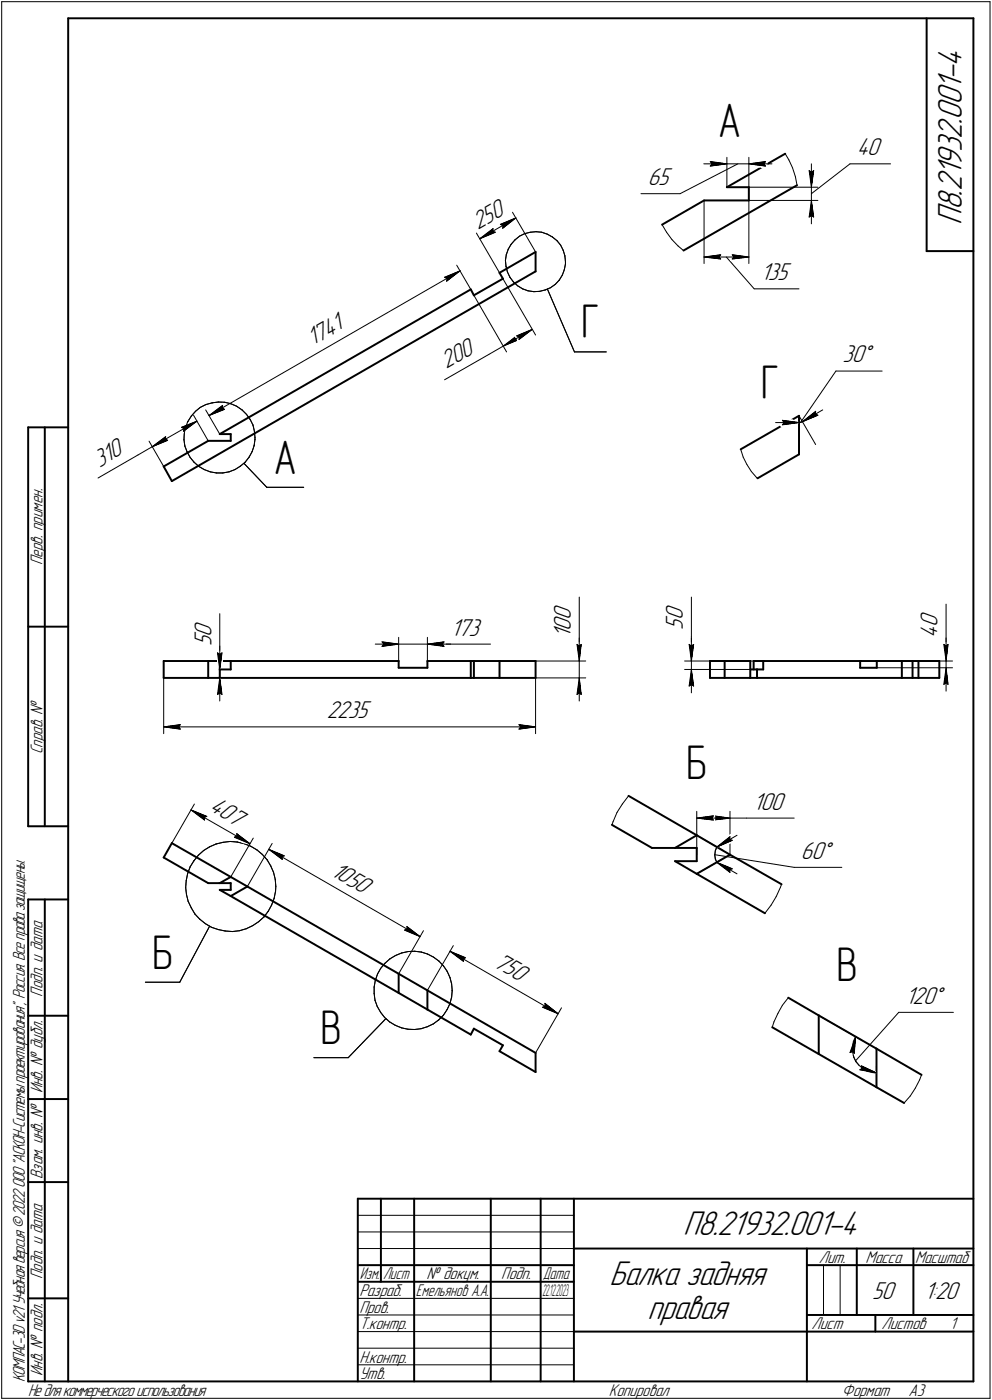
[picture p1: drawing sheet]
<svg xmlns="http://www.w3.org/2000/svg" width="298mm" height="421mm" viewBox="0 0 298 421" stroke-linecap="round" stroke-linejoin="round" font-family="sans-serif">
<defs><g id="words">
<g font-size="14.6">
<text x="215.7" y="41.1">А</text>
<text x="174.6" y="101.7">Г</text>
<text x="228.6" y="120">Г</text>
<text x="82.1" y="142.5">А</text>
<text x="206.2" y="234.3">Б</text>
<text x="45.7" y="291.3">Б</text>
<text x="251.4" y="295">В</text>
<text x="96.3" y="314">В</text>
</g>
<g font-size="10.9">
<text x="289" y="67.7" transform="rotate(-90 289 67.7)">П8.21932.001-4</text>
<text x="205.3" y="371.5">П8.21932.001-4</text>
<text x="183.2" y="386.5">Балка задняя</text>
<text x="194.6" y="396.5">правая</text>
</g>
<g font-size="7.8">
<text x="257.5" y="46.8">40</text>
<text x="194.6" y="55.8">65</text>
<text x="143.6" y="69.2" transform="rotate(-30 143.6 69.2)">250</text>
<text x="228.6" y="84.3">135</text>
<text x="93.9" y="104.2" transform="rotate(-30 93.9 104.2)">1741</text>
<text x="134.1" y="111" transform="rotate(-30 134.1 111)">200</text>
<text x="253.2" y="109">30Å</text>
<text x="29.9" y="140.6" transform="rotate(-30 29.9 140.6)">310</text>
<text x="63.5" y="191.6" transform="rotate(-90 63.5 191.6)">0</text>
<text x="135.5" y="191.2">173</text>
<text x="171.5" y="191.8" transform="rotate(-90 171.5 191.8)">1</text>
<text x="171.5" y="189.7" transform="rotate(-90 171.5 189.7)">0</text>
<text x="171.5" y="186.5" transform="rotate(-90 171.5 186.5)">0</text>
<text x="205.2" y="189.3" transform="rotate(-90 205.2 189.3)">5</text>
<text x="205.2" y="186.6" transform="rotate(-90 205.2 186.6)">0</text>
<text x="281.8" y="191.8" transform="rotate(-90 281.8 191.8)">4</text>
<text x="281.8" y="188.7" transform="rotate(-90 281.8 188.7)">0</text>
<text x="63.5" y="194.3" transform="rotate(-90 63.5 194.3)">5</text>
<text x="98.2" y="216.1">2235</text>
<text x="62.6" y="243.6" transform="rotate(30 62.6 243.6)">407</text>
<text x="226.4" y="243.5">100</text>
<text x="99.1" y="263.1" transform="rotate(30 99.1 263.1)">1050</text>
<text x="240.7" y="258.3">60Å</text>
<text x="148" y="290.5" transform="rotate(30 148 290.5)">750</text>
<text x="272.1" y="301.9">120Å</text>
<text x="262.1" y="390.5">50</text>
<text x="277.8" y="390.5">1:20</text>
</g>
<g font-size="5.4">
<text x="12.8" y="169.9" transform="rotate(-90 12.8 169.9)">Перв. примен.</text>
<text x="12.8" y="226.8" transform="rotate(-90 12.8 226.8)">Справ. №</text>
<text x="12.8" y="299.7" transform="rotate(-90 12.8 299.7)">Подп. и дата</text>
<text x="12.8" y="328.8" transform="rotate(-90 12.8 328.8)">Инв. № дубл.</text>
<text x="12.8" y="354.6" transform="rotate(-90 12.8 354.6)">Взам. инв. №</text>
<text x="246.1" y="379.8">Лит.</text>
<text x="260.1" y="379.8">Масса</text>
<text x="275" y="379.8">Масштаб</text>
<text x="12.8" y="384.7" transform="rotate(-90 12.8 384.7)">Подп. и дата</text>
<text x="108" y="389.8">Разраб.</text>
<text x="128.2" y="384.8">№ докум.</text>
<text x="150.6" y="384.8">Подп.</text>
<text x="108" y="394.8">Пров.</text>
<text x="108" y="399.8">Т.контр.</text>
<text x="243.9" y="399.8">Лист</text>
<text x="264.9" y="399.8">Листов</text>
<text x="285.4" y="399.8">1</text>
<text x="12.8" y="413.8" transform="rotate(-90 12.8 413.8)">Инв. № подл.</text>
<text x="108" y="409.8">Н.контр.</text>
<text x="7.5" y="415.5" transform="rotate(-90 7.5 415.5)">КОМПАС-3Dv21 Учебнаяверсия©2022ООО&quot;АСКОН-Системыпроектирования&quot;, Россия. Всеправазащищены.</text>
<text x="8.5" y="419.8">Недлякоммерческогоиспользования</text>
<text x="108" y="414.8">Утв.</text>
<text x="183" y="419.8">Копировал</text>
<text x="253" y="419.8">Формат</text>
<text x="273" y="419.8">A3</text>
</g>
<g font-size="5.3">
<text x="108.1" y="384.8">Изм.</text>
<text x="115.1" y="384.8">Лист</text>
<text x="125" y="389.8">Емельянов А.А.</text>
<text x="163.1" y="384.8">Дата</text>
</g>
<g font-size="5.1">
<text x="163" y="389.8">2</text>
<text x="163.9" y="389.8">2.12.2023</text>
</g>
</g></defs>
<g fill="none" stroke="#000" stroke-width=".59">
<path d="M20.5 5.5v410zM20.5 5.5h272zM278.5 5.5v70zM292.5 5.5v410zM218.4 56.3l17.6-10.1zM218.4 56.3h6.6zM225 56.3v4zM161 75.8v5.8zM199 67.6l12.6-7.3zM205.4 75.4l34.1-19.7zM211.6 60.3h13.4zM278.5 75.5h14z"/>
<path d="M141.5 87l.9 1.8zM142.4 88.8l8.7-5zM150.1 82l10.9-6.2zM150.1 82l1 1.8zM8.5 128.5v120zM8.5 128.5h12zM13.5 128.5v120zM62.6 132.6h6.7zM66 130.6l75.5-43.6zM66 130.6h3.3zM69.3 130.6v2zM222.6 135.1l17.5-10z"/>
<path d="M240.1 125.1v11.6zM49.2 140.3l13.4-7.7zM49.2 140.3l2.4 4.4zM51.6 144.7l109.4-63.1zM227.7 143.8l12.4-7.1zM8.5 188.5h12zM49.2 198.8v5.1zM49.2 198.8h13.4zM62.6 198.8v5.1zM62.6 198.8h3.4zM66 198.8h3.3zM66 198.8v2.5z"/>
<path d="M69.3 198.8h50.5zM69.3 198.8v2.5zM119.8 198.8v2zM128.4 198.8h13.1zM128.4 198.8v2zM141.5 198.8v5.1zM141.5 198.8h.9zM142.4 198.8v5.1zM142.4 198.8h7.7zM150.1 198.8h10.9zM150.1 198.8v5.1zM161 198.8v5.1z"/>
<path d="M213.4 198.8v5.1zM213.4 198.8h4.4zM217.8 198.8v5.1zM217.8 198.8h7.7zM225.5 198.8v5.1zM226.5 198.8v2.5zM226.5 198.8h2.9zM229.4 198.8h29.1zM229.4 198.8v2.5zM258.5 198.8v2zM258.5 198.8h5zM263.5 198.8h7.5z"/>
<path d="M263.5 198.8v2zM271 198.8h3.2zM271 198.8v5.1zM274.2 198.8h1.8zM274.2 198.8v5.1zM276 198.8h6.3zM276 198.8v5.1zM282.3 198.8v5.1zM49.2 203.9h13.4zM62.6 203.9h3.4zM66 203.9h75.5zM66 201.3h3.3z"/>
<path d="M66 201.3v2.6zM119.8 200.8h8.6zM141.5 203.9h.9zM142.4 203.9h7.7zM150.1 203.9h10.9zM213.4 203.9h4.4zM217.8 203.9h7.7zM225.5 201.3h2zM225.5 203.9h2zM227.5 203.9h43.5zM227.5 201.3h1.9zM227.5 201.3v2.6z"/>
<path d="M258.5 200.8h5zM271 203.9h3.2zM274.2 203.9h1.8zM276 203.9h6.3zM188.9 239.4l20.5 11.8zM8.5 248.5h12zM49.2 257.9l13.4 7.7zM51.6 253.6l-2.4 4.3zM51.6 253.6l17.7 10.1zM183.9 248.1l12 6.9zM195.9 255h7zM202.9 255l6.5-3.8z"/>
<path d="M202.9 259l6.5 3.8zM202.9 259h6.5zM202.9 255h6.5zM209.4 251.2l10 5.8zM209.4 255v4zM219.4 257l15.5 8.9zM8.5 270.5v145zM8.5 270.5h12zM13.5 270.5v145zM62.6 265.6h3.4zM66 265.6l3.3-1.9zM66 267.6l3.3 1.9z"/>
<path d="M66 267.6h3.3zM66 265.6h3.3zM69.3 269.5l50.5 29.1zM69.3 269.5l5-2.9zM69.3 263.7l5 2.9zM69.3 265.6v2zM74.3 266.6l45.5 26.3zM209.4 262.8l20.5 11.9zM209.4 262.8l10-5.8zM119.8 292.9v5.7zM119.8 292.9l8.6 5zM119.8 298.6l8.6 5z"/>
<path d="M128.4 297.9l32.6 18.8zM128.4 297.9v5.7zM8.5 305.5h12zM128.4 303.6l13.1 7.5zM142.4 309.4l8.7 5zM142.4 309.4l-.9 1.7zM150.1 316.1l10.9 6.3zM151.1 314.4l-1 1.7zM161 316.7v5.7zM232.1 308.9l13.9 8.1zM236.9 300.1l9.1 5.3zM246 305.4v11.6z"/>
<path d="M246 305.4l17.4 10zM246 317l17.4 10zM263.4 315.4l13.5 7.9zM263.4 315.4v11.6zM8.5 330.5h12zM263.4 327l8.3 4.7zM8.5 355.5h12zM107.5 360.5h185zM107.5 360.5v55zM114.5 360.5v25zM124.5 360.5v55zM147.5 360.5v55z"/>
<path d="M162.5 360.5v55zM172.5 360.5v55zM172.5 375.5h120zM242.5 375.5v40zM257.5 375.5v20zM274.5 375.5v20zM8.5 390.5h12zM107.5 380.5h65zM107.5 385.5h65zM242.5 380.5h15zM242.5 395.5h50zM257.5 380.5h35z"/>
<path d="M263.1 395.5v5zM8.5 415.5h12zM20.5 415.5h272zM172.5 400.5h70zM242.5 400.5h50z"/>
</g>
<g fill="none" stroke="#000" stroke-width=".3">
<path d="M.5 .5v420zM.5 .5h297zM297.5 .5v420zM192.6 58.3h11.8zM204.4 58.3l17.3-9zM211.5 49.3h6.9zM213.4 48.6l5 .7zM213.4 48.6l.6 .7zM213.4 50l5-.7zM214 49.3l-.6 .7zM218.4 47.3v9zM218.4 49.3h6.6z"/>
<path d="M225 56.3h20.8zM225 47.3v9zM225 49.3l5 .7zM225 49.3l5-.7zM225 49.3h7zM229.5 49.3l.5 .7zM230 48.6l-.5 .7zM236 46.2l1.1 1.9zM237.1 48.1l1.1 2.4zM238.2 50.5l.8 2.6zM239 53.1l.5 2.6zM243.2 51.3l.6 .5z"/>
<path d="M243.2 51.3l.6 5zM243.8 58.3l11.6-9zM243.8 51.8l.7-.5zM243.8 49.3v7zM243.8 56.3v4zM244.5 51.3l-.7 5zM255.4 49.3h12.2zM137.2 79.8l4.3 7.2zM143.2 70.1l6.9 11.9zM144.2 71.8l4-3.1zM144.2 71.8l4.6-2zM144.2 71.8l10.8-6.3z"/>
<path d="M148.1 69.6l.7 .2zM148.2 68.7l-.1 .9zM150.4 67.5l.7 .3zM150.4 67.5l4.6-2zM151 68.7l4-3.2zM151.1 67.8l-.1 .9zM151.9 78.3l.2 1.8zM152.1 76.6l-.2 1.7zM152.7 74.9l-.6 1.7zM153.6 73.5l-.9 1.4zM154 63.8l7 12zM154.8 72.1l1.3-1.1z"/>
<path d="M154.8 72.1l-1.2 1.4zM156.1 71l1.5-.7zM157.6 70.3l1.7-.5zM159.3 69.8l1.8-.1zM161.1 69.7l1.7 .1zM162.8 69.8l1.7 .6zM164.5 70.4l1.5 .9zM166 71.3l1.4 1.1zM167.4 72.4l1.1 1.3zM168.5 73.7l.7 1.6zM169.2 75.3l.6 1.7zM169.8 77l.1 1.7z"/>
<path d="M169.9 79.4l-.3 1.7zM169.9 78.7v.7zM199 67.6l1.3 2.2zM200.3 69.8l1.6 2.3zM201.9 72.1l1.9 1.9zM203.8 74l1.6 1.4zM211.6 60.3v18.9zM211.6 77.3l5-.7zM211.6 77.3l5 .6zM211.6 77.3h13.4zM216.1 77.3l.5 .6zM216.6 76.6l-.5 .7z"/>
<path d="M218.3 77.3l8.4 9.6zM220 77.9l5-.6zM220 76.6l.5 .7zM220 76.6l5 .7zM220.5 77.3l-.5 .6zM225 60.3h20.8zM225 60.3v18.9zM243.2 65.3l.6-.5zM243.8 60.3l-.6 5zM243.8 64.8l.7 .5zM243.8 60.3l.7 5zM243.8 60.3v7z"/>
<path d="M133.6 83.4l.8 .3zM133.6 83.4l4.7-2zM134.2 84.6l4.1-3.2zM134.4 83.7l-.2 .9zM142.4 88.8l9.8 17zM151.1 83.8l9.9 17zM152.1 80.1l.4 1.7zM152.5 81.8l.7 1.6zM153.2 83.4l1.1 1.4zM154.3 84.8l1.2 1.1zM155.5 85.9l1.6 1zM157.1 86.9l1.6 .6z"/>
<path d="M158.7 87.5l1.7 .2zM160.4 87.7l1.7-.1zM162.1 87.6l1.7-.4zM163.8 87.2l1.6-.7zM164.5 87l8.1 18.8zM165.4 86.5l1.5-1zM168.1 84.2l-1.2 1.3zM169 82.7l-.9 1.5zM169.6 81.1l-.6 1.6zM226.7 86.9h13.4zM133.6 114.2l13.3-7.6zM146.9 106.6l4.4-2.5z"/>
<path d="M151.3 104.1l4-3.1zM151.3 104.1l4.7-2zM151.3 104.1l8.6-5zM155.2 101.9l.8 .2zM155.3 101l-.1 .9zM155.3 101l.7 .3zM155.3 101l4.6-1.9zM156 102.1l3.9-3zM156 101.3v.8zM172.6 105.8h9.6zM251.2 111.6l-10.6 15.4zM251.2 111.6h13.9z"/>
<path d="M41.5 136.8l4.2-2.4zM44.8 132.7l4.4 7.6zM45.7 134.4l4.1-3.1zM45.7 134.4l4.7-2zM45.7 134.4l13.5-7.7zM49.6 132.1l.8 .3zM49.8 131.3l-.2 .8zM54.5 128.5l.8 .4zM54.5 128.5l4.7-1.8zM55.1 129.7l4.1-3zM55.3 132.2l.2 1.9zM55.3 128.9l-.2 .8z"/>
<path d="M55.4 130.4l-.1 1.8zM55.5 134.1l.7 1.8zM55.7 128.5l-.3 1.9zM56.2 135.9l.9 1.7zM56.5 126.7l-.8 1.8zM57.1 137.6l1.2 1.4zM57.5 125.1l-1 1.6zM58.2 124.9l4.4 7.7zM58.3 139l1.5 1.3zM58.8 123.7l1.4-1.2zM58.8 123.7l-1.3 1.4zM60.2 122.5l1.7-.8z"/>
<path d="M61.8 123.3l4.2 7.3zM61.9 121.7l1.9-.5zM62.8 125l4.1-3.1zM62.8 125l4.7-1.9zM62.8 125l75.5-43.6zM63.8 121.2l1.8-.3zM65.6 120.9l2 .1zM66.7 122.8l.8 .3zM66.9 121.9l-.2 .9zM67.6 121l1.7 .4zM69.3 121.4l1.8 .8zM71.1 122.2l1.6 1.1z"/>
<path d="M72.7 123.3l1.4 1.3zM73.3 139.4l6.9 7.2zM74.1 124.6l1.1 1.6zM74.8 137.5l-1.1 1.5zM75.2 126.2l.8 1.6zM75.8 135.8l-1 1.7zM76 127.8l.5 1.9zM76.4 134l-.6 1.8zM76.5 129.7l.1 1.9zM76.6 132.2l-.2 1.8zM76.6 131.6v.6zM222.6 135.1l.8 2.4z"/>
<path d="M223.4 137.5l1.1 2.2zM224.5 139.7l1.3 2.1zM233.1 127.1h7zM235.1 126.4l5 .7zM235.1 126.4l.5 .7zM235.1 127.8l5-.7zM235.6 127.1l-.5 .7zM240.1 127.1h.3zM240.1 125.1l5 8.6zM240.1 125.1v11.6zM240.4 127.1l.7-.3zM241.1 126.8l4.7-1.9z"/>
<path d="M241.1 126.8l4-3.1zM241.1 126.8l6.1-3.5zM245 124.5l.8 .4zM245.1 123.7l-.1 .8zM29.5 143.8l12-7zM59.8 140.3l1.6 .9zM61.4 141.2l1.8 .7zM63.2 141.9l1.8 .3zM65 142.2h2zM67 142.2l1.8-.3zM68.8 141.9l1.8-.7zM70.6 141.2l1.6-1z"/>
<path d="M72.2 140.2l1.5-1.2zM80.2 146.6h11.1zM225.8 141.8l1.6 1.9zM227.4 143.7l.3 .1zM174.1 179.6v14.2zM207.8 179.6v11.7zM65.4 196.3l.6 .5zM65.4 196.3l.6 5zM66 196.3v5zM66 184.6v11.7zM66 196.8l.7-.5zM66 194.3v7z"/>
<path d="M66.7 196.3l-.7 5zM112.8 193.7h7zM114.8 193l5 .7zM114.8 193l.5 .7zM114.8 194.4l5-.7zM115.3 193.7l-.5 .7zM119.8 191.7v7.1zM119.8 193.7h8.6zM128.4 191.7v7.1zM128.4 193.7h5.1zM128.4 193.7l5 .7zM128.4 193.7l5-.7z"/>
<path d="M128.4 193.7h7.1zM132.9 193.7l.5 .7zM133.4 193l-.5 .7zM133.5 193.7h13.9zM161 198.8h15zM173.4 193.8l.7 .5zM173.4 193.8l.7 5zM174.1 193.8v5zM174.1 194.3l.6-.5zM174.1 191.9v6.9zM174.1 198.8v5.1zM174.7 193.8l-.6 5z"/>
<path d="M205.7 198.8h23.7zM207.1 193.8l.7 .5zM207.1 193.8l.7 5zM207.8 191.3v7.5zM207.8 194.3l.6-.5zM207.8 191.9v6.9zM207.8 198.8v2.5zM208.4 193.8l-.6 5zM263.5 198.8h22.8zM283.6 193.8l.7 .5zM283.6 193.8l.7 5zM284.3 193.8v5z"/>
<path d="M284.3 181.7v12.1zM284.3 194.3l.6-.5zM284.3 191.9v6.9zM284.3 198.8v2zM284.9 193.8l-.6 5zM49.2 203.9v16.7zM49.2 218.6l5-.7zM49.2 218.6l5 .7zM49.2 218.6h111.8zM53.7 218.6l.5 .7zM54.2 217.9l-.5 .7zM65.4 208.9l.6-.5z"/>
<path d="M66 203.9l-.6 5zM66 208.4l.7 .5zM66 203.9l.7 5zM66 203.9v6.9zM66 201.3v2.6zM156 219.3l5-.7zM156 217.9l.5 .7zM156 217.9l5 .7zM156.5 218.6l-.5 .7zM161 203.9v16.7zM161 203.9h15zM173.4 208.9l.7-.5z"/>
<path d="M174.1 203.9l-.7 5zM174.1 208.4l.6 .5zM174.1 203.9l.6 5zM174.1 203.9v6.9zM205.7 201.3h23.7zM207.1 206.3l.7-.5zM207.8 201.3l-.7 5zM207.8 205.8l.6 .5zM207.8 201.3l.6 5zM207.8 201.3v7.1zM263.5 200.8h22.8zM283.6 205.8l.7-.5z"/>
<path d="M284.3 200.8l-.7 5zM284.3 205.3l.6 .5zM284.3 200.8l.6 5zM284.3 200.8v7.1zM188.9 239.4l-1.9 2.4zM57.4 243.6l4.7 1.9zM57.4 243.6l4.1 3zM57.4 243.6l17.7 10.1zM58.3 258.9l-1.2 1.8zM58.4 241.8l-6.8 11.8zM59.6 257.2l1.6-1.4zM59.6 257.2l-1.3 1.7z"/>
<path d="M61.2 255.8l1.8-1.1zM61.4 245.8l.7-.3zM61.4 245.8l.1 .8zM63 254.7l1.9-.9zM64.9 253.8l2.2-.5zM67.1 253.3l2.1-.2zM69.2 253.1l2.1 .1zM70.4 251.8l4.7 1.9zM70.4 251.8l.8-.3zM71.1 250.7l.1 .8zM71.1 250.7l4 3zM71.3 253.2l2.1 .5z"/>
<path d="M73.4 253.7l2 .8zM75.4 254.5l1.8 1.1zM76.1 252.1l-6.8 11.6zM77.2 255.6l1.6 1.4zM78.8 257l1.5 1.6zM80.3 258.6l1.1 1.8zM80.8 255.4l4.6 2zM80.8 255.4l4 3.1zM80.8 255.4l45.4 26.3zM81.8 253.7l-7.5 12.9zM84.7 257.6l.7-.2zM84.7 257.6l.1 .9z"/>
<path d="M184.2 247.1l-.3 1zM185.4 244.3l-1.2 2.8zM187 241.8l-1.6 2.5zM209.4 251.2l7.8 4.5zM209.4 244v13zM209.4 246l5-.6zM209.4 246l5 .6zM209.4 246h10zM213.9 246l.5 .6zM214.4 246.6l5-.6zM214.4 245.4l.5 .6zM214.4 245.4l5 .6z"/>
<path d="M214.4 245.4l-.5 .6zM214.8 257.1l.2 1.2zM214.8 257l23.9 3.9zM214.9 246l-.5 .6zM215 255.9l-.2 1.2zM215 258.3l.4 1zM215.4 254.8l-.4 1.1zM215.4 254.8l4.6-2.1zM215.4 254.8l4-3.2zM215.4 254.8l6.1-3.6zM215.4 259.3l4 3.1zM215.4 259.3l4.6 2z"/>
<path d="M215.4 259.3l6.1 3.5zM219.3 252.5l.7 .2zM219.4 244v13zM219.4 246h5zM219.4 251.6l-.1 .9zM224.4 246h14.3zM55.8 267l.2 2.1zM56 264.8l-.2 2.2zM56 269.1l.6 2zM56.4 262.7l-.4 2.1zM56.6 271.1l.9 1.9zM57.1 260.7l-.7 2z"/>
<path d="M57.5 273l1.1 1.9zM58.6 274.9l1.4 1.5zM60 276.4l1.7 1.4zM61.7 277.8l1.9 1.1zM63 278.6l-9 16.8zM63.6 278.9l2 .7zM65.6 279.6l2 .4zM67.6 280l2.2 .2zM72 279.9l2-.6zM74 279.3l1.9-.9zM75.9 278.4l1.8-1.2zM77.7 277.2l1.6-1.4z"/>
<path d="M80.6 274.1l-1.3 1.7zM81.4 260.4l.8 2zM81.6 272.2l-1 1.9zM82.2 262.4l.5 2.1zM82.4 270.2l-.8 2zM82.7 264.5l.2 2.1zM82.8 268.1l-.4 2.1zM82.9 266.6l-.1 1.5zM121.6 279.7l4.6 2zM121.6 279.7l.7-.3zM122.3 278.6v.8zM122.3 278.6l3.9 3.1z"/>
<path d="M127.3 279.9l-7.5 13zM209.4 262.8l7.8-4.5zM219.3 261.5l.1 .9zM219.3 261.5l.7-.2zM231.7 272.2l-1.8 2.5zM233.3 269.7l-1.6 2.5zM234.5 266.9l-1.2 2.8zM234.9 265.9l-.4 1zM238.7 260.9h14.3zM43.7 295.4h10.3zM69.8 280.2l2.2-.3zM112.4 296.8v2z"/>
<path d="M112.4 298.8l.3 2zM112.8 294.9l-.4 1.9zM113.5 292.9l-.7 2zM114.4 291.3l-.9 1.6zM115.7 289.7l1.5-1.3zM115.7 289.7l-1.3 1.6zM117.2 288.4l1.7-1zM118.9 287.4l1.8-.8zM120.7 286.6l2-.4zM122.7 286.2l1.9-.1zM124.6 286.1l2.1 .2zM126.7 286.3l1.8 .6z"/>
<path d="M128.5 286.9l1.8 1zM130.3 287.9l1.6 1.2zM131.9 289.1l1.4 1.4zM133.3 290.5l1.1 1.6zM134.4 292.1l.8 1.9zM135.2 294l.5 1.9zM135.2 286.1l4.7 1.9zM135.2 286.1l4.1 3zM135.2 286.1l32.5 18.8zM135.7 295.9l.2 2zM135.7 299.9l-.5 1.9zM135.9 297.9l-.2 2z"/>
<path d="M135.9 297.9h.1M136.2 284.4l-7.8 13.5zM139.1 288.4l.8-.4zM139.1 288.4l.2 .7zM94.3 318.1h10.3zM112.7 300.8l.7 1.9zM113.4 302.7l1 1.8zM114.4 304.5l1.2 1.5zM115.6 306l1.5 1.3zM116 306.3l-11.4 11.8zM117.1 307.3l1.7 1.1zM118.8 308.4l1.8 .7z"/>
<path d="M120.6 309.1l2 .4zM122.6 309.5l1.9 .1zM124.5 309.6l2.1-.2zM126.6 309.4l1.8-.6zM128.4 308.8l1.8-.9zM130.2 307.9l1.6-1.2zM133.3 305.3l-1.5 1.4zM134.4 303.6l-1.1 1.7zM135.2 301.8l-.8 1.8zM163.1 302.9l4.6 2zM163.1 302.9l.7-.3zM163.7 301.8l.1 .8z"/>
<path d="M163.7 301.8l4 3.1zM168.7 303.1l-7.7 13.6zM232.6 307.3l-.5 1.6zM233.8 304.8l-1.2 2.5zM235.1 302.3l-1.3 2.5zM236.9 300.1l-1.8 2.2zM246 305.4l12.8 7.4zM255.4 316.6l.8-.4zM256.2 314.8v1.5zM256.2 316.3l.3 1.5zM256.2 316.2l.5 .6zM256.5 313.2l-.3 1.6z"/>
<path d="M256.5 317.8l.7 1.5zM257.1 311.8l-.6 1.4zM257.1 311.8l-.4 5zM257.1 311.8l-1.7 4.8zM257.2 319.3l1 1.2zM270.1 304.5l-13 14.5zM270.1 304.5h16.4zM258.2 320.5l1.2 1zM258.4 321.7l5 1zM258.4 321.7l.7-.4zM258.8 320.5l.3 .8zM258.8 320.5l4.6 2.2z"/>
<path d="M259.4 321.5l1.4 .7zM260.8 322.2l1.5 .4zM262.3 322.6l1.1 .1zM263.4 320.7v6.3zM273.6 329.6l-1.9 2.1zM275.1 327.2l-1.5 2.4zM276.4 324.8l-1.3 2.4zM276.9 323.3l-.5 1.5zM107.5 370.5h65zM107.5 375.5h65zM107.5 365.5h65zM107.5 390.5h65z"/>
<path d="M107.5 395.5h65zM247.5 380.5v15zM252.5 380.5v15zM107.5 400.5h65zM107.5 405.5h65zM107.5 410.5h65zM.5 420.5h297z"/>
</g>
<g fill="#fff" stroke="#fff" stroke-width=".3">
<path d="M135.5 185.6h9.9zM135.5 185.7h9.9zM135.5 185.8h9.9zM135.5 185.8h9.9zM135.5 185.9h9.9zM135.5 186h9.9zM135.5 186.1h9.9zM135.5 186.2h9.9zM135.5 186.3h9.9zM135.5 186.4h9.9zM135.5 186.4h9.9zM135.5 186.5h9.9zM135.5 186.6h9.9zM135.5 186.7h9.9zM135.5 186.8h9.9zM135.5 186.9h9.9zM135.5 186.9h9.9zM135.5 187h9.9zM135.5 187.1h9.9zM135.5 187.2h9.9zM135.5 187.3h9.9zM135.5 187.4h9.9zM135.5 187.5h9.9zM135.5 187.5h9.9zM135.5 187.6h9.9zM135.5 187.7h9.9zM135.5 187.8h9.9zM135.5 187.9h9.9zM135.5 188h9.9zM135.5 188h9.9zM135.5 188.1h9.9zM135.5 188.2h9.9zM135.5 188.3h9.9zM135.5 188.4h9.9zM135.5 188.5h9.9zM135.5 188.6h9.9zM135.5 188.6h9.9zM135.5 188.7h9.9zM135.5 188.8h9.9zM135.5 188.9h9.9zM135.5 189h9.9zM135.5 189.1h9.9zM135.5 189.1h9.9zM135.5 189.2h9.9zM135.5 189.3h9.9zM135.5 189.4h9.9zM135.5 189.5h9.9zM135.5 189.6h9.9zM135.5 189.7h9.9zM135.5 189.7h9.9zM135.5 189.8h9.9zM135.5 189.9h9.9zM135.5 190h9.9zM135.5 190.1h9.9zM135.5 190.2h9.9zM135.5 190.2h9.9zM135.5 190.3h9.9zM135.5 190.4h9.9zM135.5 190.5h9.9zM135.5 190.6h9.9zM135.5 190.7h9.9zM135.5 190.8h9.9zM135.5 190.8h9.9zM135.5 190.9h9.9zM135.5 191h9.9zM135.5 191.1h9.9zM135.5 191.2h9.9zM135.5 191.3h9.9zM135.5 191.3h9.9zM135.5 191.4h9.9zM135.5 191.5h9.9zM135.5 191.6h9.9zM135.5 191.7h9.9zM135.5 191.8h9.9zM135.5 191.9h9.9zM135.5 191.9h9.9zM135.5 192h9.9zM135.5 192.1h9.9zM135.5 192.2h9.9zM135.5 192.3h9.9zM135.5 192.4h9.9zM135.5 192.4h9.9zM135.5 192.5h9.9zM135.5 192.6h9.9z"/>
<path d="M133.3 192.6h.6zM132.5 192.7h1.4zM131.7 192.8h2.2zM131 192.9h2.9zM130.2 193h3.7zM130 193h3.9zM129.9 193.1h4zM129.6 193.2h4.3zM129.5 193.3h4.4zM129.3 193.4h4.6zM129 193.5h4.9zM128.9 193.5h5zM128.7 193.6h5.2zM128.4 193.7h5.5zM128.7 193.8h5.2zM128.9 193.9h5zM129 194h4.9zM129.3 194.1h4.6zM129.5 194.1h4.4zM129.6 194.2h4.3zM129.9 194.3h4zM130 194.4h3.9zM130.2 194.5h3.7zM130.9 194.6h3zM131.5 194.6h2.4zM132.1 194.7h1.8zM132.8 194.8h1.1zM133.3 194.9h.6z"/>
<path d="M114.3 192.6h.8zM114.3 192.7h1.5zM114.3 192.8h2.3zM114.3 192.9h3zM114.3 193h3.7zM114.3 193h4zM114.3 193.1h4.1zM114.3 193.2h4.3zM114.3 193.3h4.6zM114.3 193.4h4.7zM114.3 193.5h4.9zM114.3 193.5h5.2zM114.3 193.6h5.3zM114.3 193.7h5.5zM114.3 193.8h5.3zM114.3 193.9h5.2zM114.3 194h4.9zM114.3 194.1h4.7zM114.3 194.1h4.6zM114.3 194.2h4.3zM114.3 194.3h4.1zM114.3 194.4h4zM114.3 194.5h3.7zM114.3 194.6h3.1zM114.3 194.6h2.5zM114.3 194.7h1.9zM114.3 194.8h1.3zM114.3 194.9h.7z"/>
<path d="M57.9 186.6h7.1zM57.9 186.7h7.1zM57.9 186.8h7.1zM57.9 186.9h7.1zM57.9 186.9h7.1zM57.9 187h7.1zM57.9 187.1h7.1zM57.9 187.2h7.1zM57.9 187.3h7.1zM57.9 187.4h7.1zM57.9 187.5h7.1zM57.9 187.5h7.1zM57.9 187.6h7.1zM57.9 187.7h7.1zM57.9 187.8h7.1zM57.9 187.9h7.1zM57.9 188h7.1zM57.9 188h7.1zM57.9 188.1h7.1zM57.9 188.2h7.1zM57.9 188.3h7.1zM57.9 188.4h7.1zM57.9 188.5h7.1zM57.9 188.6h7.1zM57.9 188.6h7.1zM57.9 188.7h7.1zM57.9 188.8h7.1zM57.9 188.9h7.1zM57.9 189h7.1zM57.9 189.1h7.1zM57.9 189.1h7.1zM57.9 189.2h7.1zM57.9 189.3h7.1zM57.9 189.4h7.1zM57.9 189.5h7.1zM57.9 189.6h7.1zM57.9 189.7h7.1zM57.9 189.7h7.1zM57.9 189.8h7.1zM57.9 189.9h7.1zM57.9 190h7.1zM57.9 190.1h7.1zM57.9 190.2h7.1zM57.9 190.2h7.1zM57.9 190.3h7.1zM57.9 190.4h7.1zM57.9 190.5h7.1zM57.9 190.6h7.1zM57.9 190.7h7.1zM57.9 190.8h7.1zM57.9 190.8h7.1zM57.9 190.9h7.1zM57.9 191h7.1zM57.9 191.1h7.1zM57.9 191.2h7.1zM57.9 191.3h7.1zM57.9 191.3h7.1zM57.9 191.4h7.1zM57.9 191.5h7.1zM57.9 191.6h7.1zM57.9 191.7h7.1zM57.9 191.8h7.1zM57.9 191.9h7.1zM57.9 191.9h7.1zM57.9 192h7.1zM57.9 192.1h7.1zM57.9 192.2h7.1zM57.9 192.3h7.1zM57.9 192.4h7.1zM57.9 192.4h7.1zM57.9 192.5h7.1zM57.9 192.6h7.1zM57.9 192.7h7.1zM57.9 192.8h7.1zM57.9 192.9h7.1zM57.9 193h7.1zM57.9 193h7.1zM57.9 193.1h7.1zM57.9 193.2h7.1zM57.9 193.3h7.1zM57.9 193.4h7.1zM57.9 193.5h7.1zM57.9 193.5h7.1zM57.9 193.6h7.1zM57.9 193.7h7.1zM57.9 193.8h7.1zM57.9 193.9h7.1zM57.9 194h7.1zM57.9 194.1h7.1zM57.9 194.1h7.1zM57.9 194.2h7.1z"/>
<path d="M64.9 195.8h2.4zM64.9 195.9h2.4zM64.9 196h2.4zM64.9 196.1h2.4zM64.9 196.2h2.4zM64.9 196.3h2.4zM64.9 196.3h2.4zM64.9 196.4h2.4zM65 196.5h2.2zM65 196.6h2.2zM65 196.7h2.2zM65 196.8h2.2zM65 196.8h2.2zM65 196.9h2.2zM65 197h2.2zM65.1 197.1h2zM65.1 197.2h2zM65.1 197.3h2zM65.1 197.4h2zM65.1 197.4h2zM65.1 197.5h2zM65.1 197.6h2zM65.1 197.7h2zM65.2 197.8h1.9zM65.2 197.9h1.9zM65.2 198h1.9zM65.2 198h1.9zM65.2 198.1h1.9zM65.2 198.2h1.9zM65.2 198.3h1.9zM65.3 198.4h1.7zM65.3 198.5h1.7zM65.3 198.5h1.7zM65.3 198.6h1.7zM65.3 198.7h1.7zM65.3 198.8h1.7zM65.3 198.9h1.7zM65.4 199h1.5zM65.4 199.1h1.5zM65.4 199.1h1.5zM65.4 199.2h1.5zM65.4 199.3h1.5zM65.4 199.4h1.5zM65.4 199.5h1.5zM65.4 199.6h1.4zM65.4 199.6h1.4zM65.4 199.7h1.4zM65.5 199.8h1.2zM65.5 199.9h1.2zM65.5 200h1.1zM65.6 200.1h1zM65.6 200.2h.9zM65.7 200.2h.8zM65.7 200.3h.8zM65.7 200.4h.8zM65.8 200.5h.7zM65.8 200.6h.6zM65.8 200.7h.6zM65.9 200.7h.4zM65.9 200.8h.4zM66 200.9h.3zM66 201h.2zM66 201.1h.2z"/>
<path d="M66 204.1h.2zM66 204.2h.2zM66 204.3h.3zM65.9 204.4h.4zM65.9 204.5h.4zM65.8 204.6h.6zM65.8 204.6h.6zM65.8 204.7h.7zM65.7 204.8h.8zM65.7 204.9h.8zM65.7 205h.8zM65.6 205.1h.9zM65.6 205.1h1zM65.5 205.2h1.1zM65.5 205.3h1.2zM65.5 205.4h1.2zM65.4 205.5h1.4zM65.4 205.6h1.4zM65.4 205.7h1.4zM65.4 205.7h1.5zM65.4 205.8h1.5zM65.4 205.9h1.5zM65.4 206h1.5zM65.4 206.1h1.5zM65.4 206.2h1.5zM65.4 206.2h1.5zM65.3 206.3h1.7zM65.3 206.4h1.7zM65.3 206.5h1.7zM65.3 206.6h1.7zM65.3 206.7h1.7zM65.3 206.8h1.7zM65.3 206.8h1.7zM65.2 206.9h1.9zM65.2 207h1.9zM65.2 207.1h1.9zM65.2 207.2h1.9zM65.2 207.3h1.9zM65.2 207.3h1.9zM65.2 207.4h1.9zM65.1 207.5h2zM65.1 207.6h2zM65.1 207.7h2zM65.1 207.8h2zM65.1 207.9h2zM65.1 207.9h2zM65.1 208h2zM65 208.1h2.2zM65 208.2h2.2zM65 208.3h2.2zM65 208.4h2.2zM65 208.4h2.2zM65 208.5h2.2zM65 208.6h2.2zM64.9 208.7h2.4zM64.9 208.8h2.4zM64.9 208.9h2.4zM64.9 209h2.4zM64.9 209h2.4zM64.9 209.1h2.4zM64.9 209.2h2.4z"/>
<path d="M98.2 210.5h13.7zM98.2 210.6h13.7zM98.2 210.7h13.7zM98.2 210.7h13.7zM98.2 210.8h13.7zM98.2 210.9h13.7zM98.2 211h13.7zM98.2 211.1h13.7zM98.2 211.2h13.7zM98.2 211.2h13.7zM98.2 211.3h13.7zM98.2 211.4h13.7zM98.2 211.5h13.7zM98.2 211.6h13.7zM98.2 211.7h13.7zM98.2 211.8h13.7zM98.2 211.8h13.7zM98.2 211.9h13.7zM98.2 212h13.7zM98.2 212.1h13.7zM98.2 212.2h13.7zM98.2 212.3h13.7zM98.2 212.3h13.7zM98.2 212.4h13.7zM98.2 212.5h13.7zM98.2 212.6h13.7zM98.2 212.7h13.7zM98.2 212.8h13.7zM98.2 212.9h13.7zM98.2 212.9h13.7zM98.2 213h13.7zM98.2 213.1h13.7zM98.2 213.2h13.7zM98.2 213.3h13.7zM98.2 213.4h13.7zM98.2 213.4h13.7zM98.2 213.5h13.7zM98.2 213.6h13.7zM98.2 213.7h13.7zM98.2 213.8h13.7zM98.2 213.9h13.7zM98.2 214h13.7zM98.2 214h13.7zM98.2 214.1h13.7zM98.2 214.2h13.7zM98.2 214.3h13.7zM98.2 214.4h13.7zM98.2 214.5h13.7zM98.2 214.5h13.7zM98.2 214.6h13.7zM98.2 214.7h13.7zM98.2 214.8h13.7zM98.2 214.9h13.7zM98.2 215h13.7zM98.2 215.1h13.7zM98.2 215.1h13.7zM98.2 215.2h13.7zM98.2 215.3h13.7zM98.2 215.4h13.7zM98.2 215.5h13.7zM98.2 215.6h13.7zM98.2 215.6h13.7zM98.2 215.7h13.7zM98.2 215.8h13.7zM98.2 215.9h13.7zM98.2 216h13.7zM98.2 216.1h13.7zM98.2 216.2h13.7zM98.2 216.2h13.7zM98.2 216.3h13.7zM98.2 216.4h13.7zM98.2 216.5h13.7zM98.2 216.6h13.7zM98.2 216.7h13.7zM98.2 216.7h13.7zM98.2 216.8h13.7zM98.2 216.9h13.7zM98.2 217h13.7zM98.2 217.1h13.7zM98.2 217.2h13.7zM98.2 217.3h13.7zM98.2 217.3h13.7zM98.2 217.4h13.7zM98.2 217.5h13.7z"/>
<path d="M155.4 217.5h.8zM155.4 217.6h1.6zM155.4 217.7h2.3zM155.4 217.8h3.1zM155.4 217.8h3.8zM155.4 217.9h4zM155.4 218h4.2zM155.4 218.1h4.4zM155.4 218.2h4.6zM155.4 218.3h4.8zM155.4 218.4h5zM155.4 218.4h5.2zM155.4 218.5h5.4zM155.4 218.6h5.6zM155.4 218.7h5.4zM155.4 218.8h5.2zM155.4 218.9h5zM155.4 218.9h4.8zM155.4 219h4.6zM155.4 219.1h4.4zM155.4 219.2h4.2zM155.4 219.3h4zM155.4 219.4h3.8zM155.4 219.5h3.2zM155.4 219.5h2.6zM155.4 219.6h1.9zM155.4 219.7h1.3zM155.4 219.8h.7z"/>
<path d="M54 217.5h.7zM53.3 217.6h1.4zM52.5 217.7h2.2zM51.7 217.8h3zM51 217.8h3.7zM50.8 217.9h3.9zM50.6 218h4.1zM50.4 218.1h4.3zM50.2 218.2h4.5zM50 218.3h4.7zM49.8 218.4h4.9zM49.6 218.4h5.1zM49.4 218.5h5.3zM49.2 218.6h5.5zM49.4 218.7h5.3zM49.6 218.8h5.1zM49.8 218.9h4.9zM50 218.9h4.7zM50.2 219h4.5zM50.4 219.1h4.3zM50.6 219.2h4.1zM50.8 219.3h3.9zM51 219.4h3.7zM51.6 219.5h3.1zM52.2 219.5h2.5zM52.8 219.6h1.9zM53.5 219.7h1.2zM54.1 219.8h.6z"/>
<path d="M165.9 181.5h7.2zM165.9 181.6h7.2zM165.9 181.7h7.2zM165.9 181.8h7.2zM165.9 181.9h7.2zM165.9 181.9h7.2zM165.9 182h7.2zM165.9 182.1h7.2zM165.9 182.2h7.2zM165.9 182.3h7.2zM165.9 182.4h7.2zM165.9 182.5h7.2zM165.9 182.5h7.2zM165.9 182.6h7.2zM165.9 182.7h7.2zM165.9 182.8h7.2zM165.9 182.9h7.2zM165.9 183h7.2zM165.9 183h7.2zM165.9 183.1h7.2zM165.9 183.2h7.2zM165.9 183.3h7.2zM165.9 183.4h7.2zM165.9 183.5h7.2zM165.9 183.6h7.2zM165.9 183.6h7.2zM165.9 183.7h7.2zM165.9 183.8h7.2zM165.9 183.9h7.2zM165.9 184h7.2zM165.9 184.1h7.2zM165.9 184.1h7.2zM165.9 184.2h7.2zM165.9 184.3h7.2zM165.9 184.4h7.2zM165.9 184.5h7.2zM165.9 184.6h7.2zM165.9 184.7h7.2zM165.9 184.7h7.2zM165.9 184.8h7.2zM165.9 184.9h7.2zM165.9 185h7.2zM165.9 185.1h7.2zM165.9 185.2h7.2zM165.9 185.3h7.2zM165.9 185.3h7.2zM165.9 185.4h7.2zM165.9 185.5h7.2zM165.9 185.6h7.2zM165.9 185.7h7.2zM165.9 185.8h7.2zM165.9 185.8h7.2zM165.9 185.9h7.2zM165.9 186h7.2zM165.9 186.1h7.2zM165.9 186.2h7.2zM165.9 186.3h7.2zM165.9 186.4h7.2zM165.9 186.4h7.2zM165.9 186.5h7.2zM165.9 186.6h7.2zM165.9 186.7h7.2zM165.9 186.8h7.2zM165.9 186.9h7.2zM165.9 186.9h7.2zM165.9 187h7.2zM165.9 187.1h7.2zM165.9 187.2h7.2zM165.9 187.3h7.2zM165.9 187.4h7.2zM165.9 187.5h7.2zM165.9 187.5h7.2zM165.9 187.6h7.2zM165.9 187.7h7.2zM165.9 187.8h7.2zM165.9 187.9h7.2zM165.9 188h7.2zM165.9 188h7.2zM165.9 188.1h7.2zM165.9 188.2h7.2zM165.9 188.3h7.2zM165.9 188.4h7.2zM165.9 188.5h7.2zM165.9 188.6h7.2zM165.9 188.6h7.2zM165.9 188.7h7.2zM165.9 188.8h7.2zM165.9 188.9h7.2zM165.9 189h7.2zM165.9 189.1h7.2zM165.9 189.1h7.2zM165.9 189.2h7.2zM165.9 189.3h7.2zM165.9 189.4h7.2zM165.9 189.5h7.2zM165.9 189.6h7.2zM165.9 189.7h7.2zM165.9 189.7h7.2zM165.9 189.8h7.2zM165.9 189.9h7.2zM165.9 190h7.2zM165.9 190.1h7.2zM165.9 190.2h7.2zM165.9 190.2h7.2zM165.9 190.3h7.2zM165.9 190.4h7.2zM165.9 190.5h7.2zM165.9 190.6h7.2zM165.9 190.7h7.2zM165.9 190.8h7.2zM165.9 190.8h7.2zM165.9 190.9h7.2zM165.9 191h7.2zM165.9 191.1h7.2zM165.9 191.2h7.2zM165.9 191.3h7.2zM165.9 191.3h7.2zM165.9 191.4h7.2zM165.9 191.5h7.2zM165.9 191.6h7.2zM165.9 191.7h7.2zM165.9 191.8h7.2z"/>
<path d="M172.8 193.4h2.5zM172.9 193.5h2.4zM172.9 193.5h2.4zM172.9 193.6h2.4zM172.9 193.7h2.4zM172.9 193.8h2.4zM172.9 193.9h2.4zM172.9 194h2.4zM173 194.1h2.2zM173 194.1h2.2zM173 194.2h2.2zM173 194.3h2.2zM173 194.4h2.2zM173 194.5h2.2zM173 194.6h2.2zM173.1 194.6h2zM173.1 194.7h2zM173.1 194.8h2zM173.1 194.9h2zM173.1 195h2zM173.1 195.1h2zM173.1 195.2h2zM173.1 195.2h1.9zM173.1 195.3h1.9zM173.1 195.4h1.9zM173.1 195.5h1.9zM173.1 195.6h1.9zM173.1 195.7h1.9zM173.1 195.7h1.9zM173.2 195.8h1.7zM173.2 195.9h1.7zM173.2 196h1.7zM173.2 196.1h1.7zM173.2 196.2h1.7zM173.2 196.3h1.7zM173.2 196.3h1.7zM173.3 196.4h1.5zM173.3 196.5h1.5zM173.3 196.6h1.5zM173.3 196.7h1.5zM173.3 196.8h1.5zM173.3 196.8h1.5zM173.3 196.9h1.5zM173.3 197h1.5zM173.4 197.1h1.4zM173.4 197.2h1.4zM173.5 197.3h1.2zM173.5 197.4h1.2zM173.6 197.4h1.1zM173.6 197.5h1zM173.6 197.6h1zM173.7 197.7h.8zM173.7 197.8h.8zM173.7 197.9h.8zM173.7 198h.7zM173.8 198h.6zM173.8 198.1h.6zM173.8 198.2h.5zM173.9 198.3h.4zM173.9 198.4h.3zM174 198.5h.2zM174 198.5h.2z"/>
<path d="M174 204.1h.2zM174 204.2h.2zM173.9 204.3h.3zM173.9 204.4h.4zM173.8 204.5h.5zM173.8 204.6h.6zM173.8 204.6h.6zM173.7 204.7h.7zM173.7 204.8h.8zM173.7 204.9h.8zM173.7 205h.8zM173.6 205.1h1zM173.6 205.1h1zM173.6 205.2h1.1zM173.5 205.3h1.2zM173.5 205.4h1.2zM173.4 205.5h1.4zM173.4 205.6h1.4zM173.3 205.7h1.5zM173.3 205.7h1.5zM173.3 205.8h1.5zM173.3 205.9h1.5zM173.3 206h1.5zM173.3 206.1h1.5zM173.3 206.2h1.5zM173.3 206.2h1.5zM173.2 206.3h1.7zM173.2 206.4h1.7zM173.2 206.5h1.7zM173.2 206.6h1.7zM173.2 206.7h1.7zM173.2 206.8h1.7zM173.2 206.8h1.7zM173.1 206.9h1.9zM173.1 207h1.9zM173.1 207.1h1.9zM173.1 207.2h1.9zM173.1 207.3h1.9zM173.1 207.3h1.9zM173.1 207.4h1.9zM173.1 207.5h2zM173.1 207.6h2zM173.1 207.7h2zM173.1 207.8h2zM173.1 207.9h2zM173.1 207.9h2zM173.1 208h2zM173 208.1h2.2zM173 208.2h2.2zM173 208.3h2.2zM173 208.4h2.2zM173 208.4h2.2zM173 208.5h2.2zM173 208.6h2.2zM172.9 208.7h2.4zM172.9 208.8h2.4zM172.9 208.9h2.4zM172.9 209h2.4zM172.9 209h2.4zM172.9 209.1h2.4zM172.9 209.2h2.4z"/>
<path d="M35.6 130.9h.1zM35.4 131h.4zM35.2 131.1h.6zM35.1 131.1h.8zM35 131.2h.9zM34.8 131.3h1.2zM34.6 131.4h1.5zM34.5 131.5h1.6zM34.4 131.6h1.8zM34.2 131.7h2zM34 131.7h2.2zM34 131.8h2.2zM33.8 131.9h2.5zM33.6 132h2.8zM33.4 132.1h3zM33.4 132.2h3.1zM33.2 132.2h3.3zM33 132.3h3.6zM32.9 132.4h3.7zM32.8 132.5h3.9zM32.6 132.6h4.1zM32.4 132.7h4.3zM32.3 132.8h4.5zM32.2 132.8h4.6zM32 132.9h4.9zM31.8 133h5.1zM31.7 133.1h5.3zM31.6 133.2h5.5zM31.4 133.3h5.7zM31.2 133.3h6zM31.2 133.4h6zM31 133.5h6.3zM30.8 133.6h6.5zM30.6 133.7h6.7zM30.6 133.8h6.8zM30.4 133.9h7zM30.2 133.9h7.3zM30.1 134h7.4zM30 134.1h7.6zM29.8 134.2h7.9zM29.6 134.3h8.1zM29.5 134.4h8.3zM29.4 134.5h8.4zM29.2 134.5h8.6zM29 134.6h8.8zM28.9 134.7h9zM28.8 134.8h9.2zM28.6 134.9h9.4zM28.4 135h9.7zM28.3 135h9.8zM28.2 135.1h10zM28 135.2h10.2zM27.9 135.3h10.4zM27.7 135.4h10.7zM27.6 135.5h10.8zM27.4 135.6h11zM27.3 135.6h11.1zM27.1 135.7h11.4zM27.2 135.8h11.3zM27.3 135.9h11.3zM27.3 136h11.4zM27.3 136.1h11.4zM27.3 136.1h11.5zM27.4 136.2h11.4zM27.5 136.3h11.4zM27.5 136.4h11.4zM27.6 136.5h11.3zM27.6 136.6h11.4zM27.7 136.7h11.3zM27.7 136.7h11.4zM27.8 136.8h11.3zM27.9 136.9h11.3zM27.9 137h11.3zM27.9 137.1h11.2zM27.9 137.2h11zM28 137.2h10.8zM28 137.3h10.7zM28.1 137.4h10.4zM28.2 137.5h10.2zM28.2 137.6h10zM28.3 137.7h9.8zM28.3 137.8h9.6zM28.4 137.8h9.4zM28.4 137.9h9.2zM28.4 138h9.1zM28.5 138.1h8.8zM28.5 138.2h8.7zM28.6 138.3h8.4zM28.6 138.3h8.3zM28.7 138.4h8zM28.7 138.5h7.9zM28.8 138.6h7.6zM28.9 138.7h7.4zM28.9 138.8h7.3zM29 138.9h7zM29 138.9h6.8zM29 139h6.7zM29.1 139.1h6.5zM29.1 139.2h6.3zM29.2 139.3h6zM29.2 139.4h5.9zM29.3 139.4h5.7zM29.3 139.5h5.5zM29.4 139.6h5.3zM29.5 139.7h5zM29.5 139.8h4.9zM29.5 139.9h4.7zM29.5 140h4.6zM29.6 140h4.4zM29.6 140.1h4.2zM29.7 140.2h3.9zM29.8 140.3h3.7zM29.8 140.4h3.6zM29.9 140.5h3.3zM29.9 140.5h3.1zM30 140.6h2.9zM30 140.7h2.8zM30.1 140.8h2.5zM30.1 140.9h2.3zM30.1 141h2.2zM30.2 141.1h2zM30.2 141.1h1.8zM30.3 141.2h1.5zM30.3 141.3h1.4zM30.4 141.4h1.2zM30.5 141.5h.9zM30.5 141.6h.7zM30.6 141.6h.6zM30.6 141.7h.4zM30.6 141.8h.2z"/>
<path d="M49.8 130.6h.2zM49.7 130.7h.3zM49.6 130.8h.4zM49.4 130.9h.7zM49.4 131h.8zM49.3 131.1h.9zM49.1 131.1h1.2zM49 131.2h1.3zM48.9 131.3h1.5zM48.9 131.4h1.6zM48.7 131.5h1.8zM48.6 131.6h1.9zM48.5 131.7h2zM48.3 131.7h2.3zM48.3 131.8h2.4zM48.2 131.9h2.5zM48 132h2.8zM47.9 132.1h2.9zM47.8 132.2h3.1zM47.8 132.2h3.2zM47.6 132.3h3.4zM47.5 132.4h3.6zM47.4 132.5h3.7zM47.2 132.6h3.9zM47.2 132.7h3.9zM47.1 132.8h3.9zM46.9 132.8h3.9zM46.9 132.9h3.6zM46.8 133h3.6zM46.7 133.1h3.4zM46.7 133.2h3.3zM46.7 133.3h3.1zM46.6 133.3h2.9zM46.5 133.4h2.9zM46.4 133.5h2.7zM46.3 133.6h2.6zM46.3 133.7h2.5zM46.2 133.8h2.3zM46.1 133.9h2.2zM46.1 133.9h2zM46.1 134h1.8zM46 134.1h1.7zM45.9 134.2h1.2zM45.8 134.3h.6z"/>
<path d="M58.6 126.7h.6zM57.9 126.8h1.2zM57.2 126.9h1.8zM57.1 127h1.8zM56.9 127.1h2zM56.6 127.2h2.2zM56.5 127.3h2.3zM56.2 127.3h2.5zM56 127.4h2.6zM55.9 127.5h2.7zM55.6 127.6h2.9zM55.5 127.7h2.9zM55.2 127.8h3.1zM55 127.8h3.3zM54.9 127.9h3.4zM54.6 128h3.6zM54.4 128.1h3.7zM54.2 128.2h3.8zM54 128.3h3.9zM53.8 128.4h4zM53.8 128.4h3.9zM53.9 128.5h3.7zM53.9 128.6h3.6zM54 128.7h3.4zM54 128.8h3.2zM54.1 128.9h3zM54.2 128.9h2.9zM54.2 129h2.8zM54.3 129.1h2.5zM54.3 129.2h2.4zM54.4 129.3h2.2zM54.4 129.4h2.1zM54.4 129.5h2zM54.5 129.5h1.8zM54.5 129.6h1.6zM54.6 129.7h1.4zM54.7 129.8h1.3zM54.7 129.9h1.2zM54.8 130h.9zM54.8 130h.8zM54.9 130.1h.6zM54.9 130.2h.5zM54.9 130.3h.4zM55 130.4h.2z"/>
<path d="M141.1 100.6h.1zM140.9 100.7h.4zM140.7 100.8h.6zM140.6 100.8h.8zM140.5 100.9h.9zM140.3 101h1.2zM140.1 101.1h1.5zM140 101.2h1.6zM139.9 101.3h1.7zM139.7 101.3h1.9zM139.5 101.4h2.2zM139.4 101.5h2.3zM139.3 101.6h2.5zM139.1 101.7h2.8zM139 101.8h2.9zM138.9 101.9h3.1zM138.7 101.9h3.3zM138.5 102h3.6zM138.4 102.1h3.7zM138.3 102.2h3.9zM138.1 102.3h4.1zM137.9 102.4h4.3zM137.8 102.4h4.5zM137.7 102.5h4.6zM137.5 102.6h4.9zM137.3 102.7h5.1zM137.2 102.8h5.3zM137.1 102.9h5.5zM136.9 103h5.7zM136.8 103h5.9zM136.7 103.1h6zM136.5 103.2h6.2zM136.3 103.3h6.4zM136.2 103.4h6.6zM136.1 103.5h6.8zM135.9 103.5h7zM135.7 103.6h7.3zM135.6 103.7h7.4zM135.5 103.8h7.6zM135.3 103.9h7.9zM135.2 104h8zM135 104.1h8.3zM134.9 104.1h8.4zM134.7 104.2h8.6zM134.6 104.3h8.7zM134.5 104.4h8.9zM134.3 104.5h9.2zM134.1 104.6h9.4zM134 104.6h9.6zM133.9 104.7h9.7zM133.7 104.8h10zM133.5 104.9h10.2zM133.4 105h10.4zM133.3 105.1h10.5zM133.1 105.2h10.7zM133 105.2h10.9zM132.8 105.3h11.1zM132.7 105.4h11.3zM132.5 105.5h11.5zM132.4 105.6h11.7zM132.2 105.7h12zM132.1 105.7h12.1zM131.9 105.8h12.4zM131.8 105.9h12.5zM131.7 106h12.7zM131.5 106.1h12.9zM131.3 106.2h13.1zM131.4 106.3h13.1zM131.5 106.3h13zM131.5 106.4h13.1zM131.6 106.5h13zM131.6 106.6h13.1zM131.7 106.7h13zM131.7 106.8h12.9zM131.7 106.8h12.7zM131.8 106.9h12.5zM131.8 107h12.4zM131.9 107.1h12.1zM131.9 107.2h11.9zM132 107.3h11.7zM132.1 107.4h11.5zM132.1 107.4h11.3zM132.2 107.5h11.1zM132.2 107.6h10.9zM132.2 107.7h10.8zM132.2 107.8h10.6zM132.3 107.9h10.4zM132.4 107.9h10.2zM132.4 108h10zM132.5 108.1h9.7zM132.5 108.2h9.6zM132.6 108.3h9.4zM132.6 108.4h9.2zM132.7 108.5h8.9zM132.8 108.5h8.7zM132.8 108.6h8.6zM132.8 108.7h8.4zM132.8 108.8h8.3zM132.9 108.9h8zM132.9 109h7.9zM133 109.1h7.6zM133.1 109.1h7.4zM133.1 109.2h7.3zM133.2 109.3h7zM133.2 109.4h6.8zM133.3 109.5h6.6zM133.3 109.6h6.5zM133.3 109.6h6.3zM133.4 109.7h6zM133.4 109.8h5.9zM133.5 109.9h5.7zM133.5 110h5.5zM133.6 110.1h5.3zM133.7 110.2h5.1zM133.7 110.2h4.9zM133.8 110.3h4.6zM133.8 110.4h4.5zM133.9 110.5h4.3zM133.9 110.6h4.1zM133.9 110.7h3.9zM134 110.7h3.7zM134 110.8h3.6zM134.1 110.9h3.3zM134.1 111h3.1zM134.2 111.1h2.9zM134.2 111.2h2.8zM134.3 111.3h2.5zM134.4 111.3h2.3zM134.4 111.4h2.2zM134.5 111.5h1.9zM134.5 111.6h1.7zM134.5 111.7h1.6zM134.5 111.8h1.5zM134.6 111.8h1.2zM134.7 111.9h.9zM134.7 112h.8zM134.8 112.1h.6zM134.8 112.2h.4zM134.9 112.3h.1z"/>
<path d="M155.4 100.3h.1zM155.3 100.4h.3zM155.1 100.5h.5zM155 100.6h.7zM154.9 100.7h.8zM154.8 100.8h1zM154.7 100.8h1.1zM154.6 100.9h1.3zM154.4 101h1.5zM154.3 101.1h1.7zM154.3 101.2h1.7zM154.1 101.3h1.9zM154 101.3h2zM153.9 101.4h2.2zM153.8 101.5h2.4zM153.7 101.6h2.5zM153.6 101.7h2.7zM153.4 101.8h2.9zM153.3 101.9h3.1zM153.2 101.9h3.3zM153.1 102h3.4zM153 102.1h3.5zM152.9 102.2h3.6zM152.7 102.3h3.9zM152.7 102.4h3.9zM152.6 102.4h3.9zM152.4 102.5h3.9zM152.4 102.6h3.6zM152.3 102.7h3.6zM152.2 102.8h3.4zM152.2 102.9h3.2zM152.1 103h3.2zM152.1 103h2.9zM152 103.1h2.9zM152 103.2h2.6zM151.9 103.3h2.5zM151.8 103.4h2.5zM151.8 103.5h2.2zM151.7 103.5h2.1zM151.6 103.6h2zM151.6 103.7h1.8zM151.6 103.8h1.6zM151.5 103.9h1.1zM151.4 104h.6z"/>
<path d="M159.3 99.1h.6zM158.7 99.2h1.2zM158 99.3h1.8zM157.8 99.4h1.9zM157.6 99.5h2.1zM157.4 99.6h2.2zM157.2 99.7h2.3zM157 99.7h2.4zM156.8 99.8h2.5zM156.6 99.9h2.7zM156.4 100h2.9zM156.2 100.1h3zM156 100.2h3.1zM155.8 100.2h3.3zM155.6 100.3h3.4zM155.4 100.4h3.5zM155.2 100.5h3.6zM154.9 100.6h3.8zM154.8 100.7h3.9zM154.5 100.8h4.1zM154.6 100.8h3.9zM154.7 100.9h3.6zM154.7 101h3.5zM154.8 101.1h3.4zM154.9 101.2h3.1zM154.9 101.3h3zM154.9 101.3h2.9zM154.9 101.4h2.8zM155 101.5h2.6zM155.1 101.6h2.4zM155.1 101.7h2.3zM155.2 101.8h2zM155.2 101.9h1.9zM155.3 101.9h1.8zM155.4 102h1.5zM155.4 102.1h1.4zM155.4 102.2h1.3zM155.4 102.3h1.2zM155.5 102.4h1zM155.6 102.4h.8zM155.6 102.5h.7zM155.7 102.6h.4zM155.7 102.7h.3zM155.8 102.8h.2z"/>
<path d="M101.8 93.2h.1zM101.6 93.3h.4zM101.4 93.4h.6zM101.3 93.5h.8zM101.2 93.6h.9zM101 93.6h1.2zM100.8 93.7h1.5zM100.8 93.8h1.5zM100.6 93.9h1.8zM100.4 94h2zM100.2 94.1h2.2zM100.2 94.1h2.2zM100 94.2h2.5zM99.8 94.3h2.8zM99.7 94.4h2.9zM99.6 94.5h3.1zM99.4 94.6h3.3zM99.2 94.7h3.6zM99.1 94.7h3.7zM99 94.8h3.9zM98.8 94.9h4.2zM98.6 95h4.4zM98.5 95.1h4.5zM98.4 95.2h4.6zM98.2 95.2h4.9zM98 95.3h5.1zM98 95.4h5.2zM97.8 95.5h5.5zM97.6 95.6h5.7zM97.5 95.7h5.9zM97.4 95.8h6zM97.2 95.8h6.3zM97 95.9h6.5zM96.9 96h6.6zM96.8 96.1h6.8zM96.6 96.2h7zM96.4 96.3h7.3zM96.3 96.4h7.4zM96.2 96.4h7.6zM96 96.5h7.9zM95.8 96.6h8.1zM95.7 96.7h8.3zM95.6 96.8h8.4zM95.4 96.9h8.7zM95.2 96.9h8.9zM95.1 97h9zM95 97.1h9.2zM94.8 97.2h9.4zM94.7 97.3h9.6zM94.6 97.4h9.7zM94.4 97.5h10zM94.2 97.5h10.2zM94.1 97.6h10.4zM94 97.7h10.6zM93.8 97.8h10.8zM93.6 97.9h11zM93.5 98h11.1zM93.4 98h11.3zM93.2 98.1h11.5zM93 98.2h11.8zM92.9 98.3h12zM92.8 98.4h12.1zM92.6 98.5h12.4zM92.5 98.6h12.5zM92.3 98.6h12.8zM92.2 98.7h12.9zM92 98.8h13.2zM91.9 98.9h13.3zM91.7 99h13.5zM91.6 99.1h13.7zM91.4 99.1h13.9zM91.3 99.2h14.1zM91.1 99.3h14.3zM91.2 99.4h14.1zM91.3 99.5h13.9zM91.3 99.6h13.7zM91.4 99.7h13.5zM91.4 99.7h13.3zM91.4 99.8h13.2zM91.5 99.9h12.9zM91.5 100h12.8zM91.6 100.1h12.5zM91.6 100.2h12.4zM91.7 100.2h12.1zM91.7 100.3h12zM91.8 100.4h11.7zM91.9 100.5h11.5zM91.9 100.6h11.3zM91.9 100.7h11.2zM91.9 100.8h11.1zM92 100.8h10.8zM92 100.9h10.6zM92.1 101h10.4zM92.2 101.1h10.2zM92.2 101.2h10zM92.3 101.3h9.7zM92.3 101.3h9.6zM92.4 101.4h9.4zM92.4 101.5h9.2zM92.5 101.6h9zM92.5 101.7h8.8zM92.5 101.8h8.7zM92.6 101.9h8.4zM92.6 101.9h8.3zM92.7 102h8.1zM92.7 102.1h7.9zM92.8 102.2h7.6zM92.9 102.3h7.4zM92.9 102.4h7.3zM93 102.4h7zM93 102.5h6.8zM93 102.6h6.7zM93.1 102.7h6.5zM93.1 102.8h6.3zM93.2 102.9h6zM93.2 103h5.9zM93.3 103h5.7zM93.3 103.1h5.5zM93.4 103.2h5.2zM93.5 103.3h5.1zM93.5 103.4h4.9zM93.6 103.5h4.6zM93.6 103.5h4.5zM93.6 103.6h4.4zM93.6 103.7h4.2zM93.7 103.8h3.9zM93.8 103.9h3.7zM93.8 104h3.6zM93.9 104.1h3.3zM93.9 104.1h3.1zM94 104.2h2.9zM94 104.3h2.8zM94.1 104.4h2.5zM94.1 104.5h2.3zM94.1 104.6h2.3zM94.2 104.6h2zM94.2 104.7h1.8zM94.3 104.8h1.5zM94.3 104.9h1.5zM94.4 105h1.2zM94.5 105.1h.9zM94.5 105.2h.7zM94.6 105.2h.6zM94.6 105.3h.4zM94.7 105.4h.1z"/>
<path d="M66.9 121.2h.2zM66.8 121.3h.3zM66.7 121.4h.4zM66.5 121.5h.7zM66.5 121.6h.8zM66.4 121.7h.9zM66.2 121.8h1.2zM66.1 121.8h1.3zM66 121.9h1.5zM66 122h1.6zM65.8 122.1h1.8zM65.7 122.2h1.9zM65.6 122.3h2zM65.4 122.3h2.3zM65.4 122.4h2.4zM65.3 122.5h2.5zM65.1 122.6h2.8zM65 122.7h2.9zM64.9 122.8h3.1zM64.9 122.9h3.1zM64.7 122.9h3.4zM64.6 123h3.5zM64.5 123.1h3.7zM64.3 123.2h3.9zM64.3 123.3h3.9zM64.2 123.4h4zM64 123.4h4.1zM64 123.5h3.9zM63.9 123.6h3.7zM63.8 123.7h3.7zM63.8 123.8h3.4zM63.8 123.9h3.3zM63.7 124h3.2zM63.6 124h3zM63.5 124.1h3zM63.4 124.2h2.8zM63.4 124.3h2.6zM63.3 124.4h2.6zM63.2 124.5h2.4zM63.2 124.5h2.2zM63.2 124.6h2zM63.1 124.7h1.9zM63 124.8h1.8zM62.9 124.9h.9z"/>
<path d="M137.7 81.5h.6zM137 81.6h1.2zM136.3 81.7h1.8zM136.1 81.8h2zM136 81.9h2zM135.7 82h2.2zM135.6 82h2.2zM135.3 82.1h2.5zM135.1 82.2h2.7zM135 82.3h2.7zM134.7 82.4h2.9zM134.5 82.5h3.1zM134.3 82.5h3.2zM134.1 82.6h3.3zM133.9 82.7h3.4zM133.7 82.8h3.6zM133.5 82.9h3.7zM133.3 83h3.9zM133.1 83.1h4zM132.8 83.1h4.2zM132.9 83.2h4zM133 83.3h3.7zM133 83.4h3.7zM133.1 83.5h3.5zM133.1 83.6h3.3zM133.2 83.7h3.1zM133.2 83.7h3zM133.3 83.8h2.8zM133.3 83.9h2.7zM133.3 84h2.6zM133.3 84.1h2.4zM133.4 84.2h2.2zM133.4 84.2h2.2zM133.5 84.3h1.9zM133.6 84.4h1.7zM133.6 84.5h1.6zM133.7 84.6h1.3zM133.8 84.7h1.2zM133.8 84.8h1.1zM133.9 84.8h.8zM133.9 84.9h.7zM133.9 85h.6zM134 85.1h.4zM134.1 85.2h.2z"/>
<path d="M150.2 59h.2zM150 59.1h.5zM149.9 59.2h.6zM149.7 59.3h.8zM149.6 59.4h.9zM149.4 59.4h1.2zM149.3 59.5h1.4zM149.1 59.6h1.6zM149 59.7h1.8zM148.8 59.8h2zM148.7 59.9h2.2zM148.5 59.9h2.4zM148.4 60h2.6zM148.3 60.1h2.7zM148.1 60.2h2.9zM147.9 60.3h3.2zM147.8 60.4h3.3zM147.7 60.5h3.5zM147.5 60.5h3.7zM147.3 60.6h4zM147.2 60.7h4.2zM147.1 60.8h4.3zM146.9 60.9h4.6zM146.7 61h4.8zM146.6 61h5zM146.5 61.1h5.1zM146.3 61.2h5.3zM146.1 61.3h5.6zM146 61.4h5.7zM145.9 61.5h5.9zM145.7 61.6h6.1zM145.5 61.6h6.4zM145.5 61.7h6.4zM145.3 61.8h6.7zM145.1 61.9h7zM144.9 62h7.2zM144.9 62.1h7.2zM144.7 62.1h7.4zM144.5 62.2h7.7zM144.4 62.3h7.9zM144.3 62.4h8zM144.1 62.5h8.3zM143.9 62.6h8.5zM143.8 62.7h8.7zM143.7 62.7h8.8zM143.5 62.8h9.1zM143.3 62.9h9.4zM143.2 63h9.5zM143.1 63.1h9.6zM142.9 63.2h9.8zM142.7 63.2h10.1zM142.6 63.3h10.2zM142.5 63.4h10.4zM142.3 63.5h10.7zM142.2 63.6h10.8zM142 63.7h11.1zM141.9 63.8h11.2zM141.7 63.8h11.5zM141.6 63.9h11.6zM141.4 64h11.8zM141.3 64.1h12zM141.1 64.2h12.2zM141 64.3h12.4zM140.8 64.3h12.6zM140.9 64.4h12.6zM141 64.5h12.5zM141 64.6h12.6zM141.1 64.7h12.6zM141.1 64.8h12.6zM141.1 64.9h12.7zM141.2 64.9h12.6zM141.2 65h12.6zM141.3 65.1h12.5zM141.3 65.2h12.5zM141.4 65.3h12.2zM141.4 65.4h12zM141.5 65.4h11.7zM141.6 65.5h11.6zM141.6 65.6h11.4zM141.6 65.7h11.2zM141.6 65.8h11.1zM141.7 65.9h10.9zM141.7 66h10.7zM141.8 66h10.4zM141.9 66.1h10.2zM141.9 66.2h10.1zM142 66.3h9.8zM142 66.4h9.6zM142.1 66.5h9.4zM142.1 66.5h9.3zM142.2 66.6h9zM142.2 66.7h8.8zM142.2 66.8h8.7zM142.3 66.9h8.5zM142.3 67h8.3zM142.4 67.1h8.1zM142.4 67.1h7.9zM142.5 67.2h7.7zM142.6 67.3h7.4zM142.6 67.4h7.3zM142.7 67.5h7zM142.7 67.6h6.9zM142.7 67.6h6.7zM142.8 67.7h6.5zM142.8 67.8h6.3zM142.9 67.9h6.1zM142.9 68h5.9zM143 68.1h5.7zM143 68.2h5.5zM143.1 68.2h5.3zM143.2 68.3h5.1zM143.2 68.4h4.9zM143.3 68.5h4.6zM143.3 68.6h4.5zM143.3 68.7h4.4zM143.3 68.7h4.2zM143.4 68.8h3.9zM143.5 68.9h3.7zM143.5 69h3.6zM143.6 69.1h3.3zM143.6 69.2h3.1zM143.7 69.3h2.9zM143.7 69.3h2.8zM143.8 69.4h2.5zM143.8 69.5h2.3zM143.8 69.6h2.2zM143.9 69.7h2zM143.9 69.8h1.8zM144 69.8h1.5zM144 69.9h1.5zM144.1 70h1.2zM144.2 70.1h.9zM144.2 70.2h.7zM144.3 70.3h.6zM144.3 70.4h.4zM144.4 70.4h.1z"/>
<path d="M148.3 68.1h.1zM148.2 68.2h.3zM148.1 68.2h.4zM147.9 68.3h.7zM147.8 68.4h.8zM147.7 68.5h1zM147.6 68.6h1.1zM147.5 68.7h1.3zM147.4 68.7h1.4zM147.3 68.8h1.5zM147.2 68.9h1.6zM147.1 69h1.8zM147 69.1h1.9zM146.8 69.2h2.2zM146.7 69.3h2.4zM146.6 69.3h2.5zM146.5 69.4h2.7zM146.4 69.5h2.9zM146.3 69.6h3zM146.2 69.7h3.2zM146 69.8h3.4zM146 69.8h3.4zM145.9 69.9h3.6zM145.7 70h3.9zM145.6 70.1h4zM145.5 70.2h3.9zM145.4 70.3h3.9zM145.4 70.4h3.6zM145.3 70.4h3.5zM145.2 70.5h3.4zM145.1 70.6h3.3zM145.1 70.7h3.2zM145 70.8h3zM144.9 70.9h2.9zM144.9 71h2.7zM144.8 71h2.6zM144.8 71.1h2.4zM144.7 71.2h2.3zM144.6 71.3h2.2zM144.5 71.4h2.1zM144.5 71.5h1.9zM144.4 71.5h1.7zM144.4 71.6h1.1zM144.3 71.7h.6z"/>
<path d="M154.4 65.6h.6zM153.8 65.7h1.1zM153.1 65.8h1.8zM152.9 65.9h2zM152.7 66h2.1zM152.5 66h2.2zM152.3 66.1h2.3zM152.1 66.2h2.5zM151.9 66.3h2.6zM151.7 66.4h2.7zM151.5 66.5h2.8zM151.3 66.5h3zM151 66.6h3.3zM150.9 66.7h3.3zM150.7 66.8h3.4zM150.5 66.9h3.6zM150.3 67h3.7zM150 67.1h3.9zM149.9 67.1h3.9zM149.6 67.2h4.2zM149.7 67.3h4zM149.8 67.4h3.7zM149.8 67.5h3.6zM149.9 67.6h3.4zM149.9 67.6h3.3zM149.9 67.7h3.2zM150 67.8h3zM150 67.9h2.8zM150.1 68h2.6zM150.2 68.1h2.5zM150.2 68.2h2.3zM150.3 68.2h2.1zM150.3 68.3h2zM150.4 68.4h1.7zM150.5 68.5h1.6zM150.5 68.6h1.5zM150.5 68.7h1.3zM150.5 68.7h1.2zM150.6 68.8h1zM150.7 68.9h.8zM150.7 69h.7zM150.8 69.1h.5zM150.8 69.2h.3zM150.9 69.3h.1z"/>
<path d="M82.1 131.3h7.2zM82.1 131.4h7.2zM82.1 131.5h7.2zM82.1 131.6h7.2zM82.1 131.7h7.2zM82.1 131.7h7.2zM82.1 131.8h7.2zM82.1 131.9h7.2zM82.1 132h7.2zM82.1 132.1h7.2zM82.1 132.2h7.2zM82.1 132.2h7.2zM82.1 132.3h7.2zM82.1 132.4h7.2zM82.1 132.5h7.2zM82.1 132.6h7.2zM82.1 132.7h7.2zM82.1 132.8h7.2zM82.1 132.8h7.2zM82.1 132.9h7.2zM82.1 133h7.2zM82.1 133.1h7.2zM82.1 133.2h7.2zM82.1 133.3h7.2zM82.1 133.3h7.2zM82.1 133.4h7.2zM82.1 133.5h7.2zM82.1 133.6h7.2zM82.1 133.7h7.2zM82.1 133.8h7.2zM82.1 133.9h7.2zM82.1 133.9h7.2zM82.1 134h7.2zM82.1 134.1h7.2zM82.1 134.2h7.2zM82.1 134.3h7.2zM82.1 134.4h7.2zM82.1 134.5h7.2zM82.1 134.5h7.2zM82.1 134.6h7.2zM82.1 134.7h7.2zM82.1 134.8h7.2zM82.1 134.9h7.2zM82.1 135h7.2zM82.1 135h7.2zM82.1 135.1h7.2zM82.1 135.2h7.2zM82.1 135.3h7.2zM82.1 135.4h7.2zM82.1 135.5h7.2zM82.1 135.6h7.2zM82.1 135.6h7.2zM82.1 135.7h7.2zM82.1 135.8h7.2zM82.1 135.9h7.2zM82.1 136h7.2zM82.1 136.1h7.2zM82.1 136.1h7.2zM82.1 136.2h7.2zM82.1 136.3h7.2zM82.1 136.4h7.2zM82.1 136.5h7.2zM82.1 136.6h7.2zM82.1 136.7h7.2zM82.1 136.7h7.2zM82.1 136.8h7.2zM82.1 136.9h7.2zM82.1 137h7.2zM82.1 137.1h7.2zM82.1 137.2h7.2zM82.1 137.2h7.2zM82.1 137.3h7.2zM82.1 137.4h7.2zM82.1 137.5h7.2zM82.1 137.6h7.2zM82.1 137.7h7.2zM82.1 137.8h7.2zM82.1 137.8h7.2zM82.1 137.9h7.2zM82.1 138h7.2zM82.1 138.1h7.2zM82.1 138.2h7.2zM82.1 138.3h7.2zM82.1 138.3h7.2zM82.1 138.4h7.2zM82.1 138.5h7.2zM82.1 138.6h7.2zM82.1 138.7h7.2zM82.1 138.8h7.2zM82.1 138.9h7.2zM82.1 138.9h7.2zM82.1 139h7.2zM82.1 139.1h7.2zM82.1 139.2h7.2zM82.1 139.3h7.2zM82.1 139.4h7.2zM82.1 139.4h7.2zM82.1 139.5h7.2zM82.1 139.6h7.2zM82.1 139.7h7.2zM82.1 139.8h7.2zM82.1 139.9h7.2zM82.1 140h7.2zM82.1 140h7.2zM82.1 140.1h7.2zM82.1 140.2h7.2zM82.1 140.3h7.2zM82.1 140.4h7.2zM82.1 140.5h7.2zM82.1 140.5h7.2zM82.1 140.6h7.2zM82.1 140.7h7.2zM82.1 140.8h7.2zM82.1 140.9h7.2zM82.1 141h7.2zM82.1 141.1h7.2zM82.1 141.1h7.2zM82.1 141.2h7.2zM82.1 141.3h7.2zM82.1 141.4h7.2zM82.1 141.5h7.2zM82.1 141.6h7.2zM82.1 141.6h7.2zM82.1 141.7h7.2zM82.1 141.8h7.2zM82.1 141.9h7.2zM82.1 142h7.2zM82.1 142.1h7.2zM82.1 142.2h7.2zM82.1 142.2h7.2zM82.1 142.3h7.2zM82.1 142.4h7.2zM82.1 142.5h7.2zM82.1 142.6h7.2zM82.1 142.7h7.2zM82.1 142.7h7.2zM82.1 142.8h7.2zM82.1 142.9h7.2zM82.1 143h7.2zM82.1 143.1h7.2zM82.1 143.2h7.2zM82.1 143.3h7.2zM82.1 143.3h7.2zM82.1 143.4h7.2zM82.1 143.5h7.2zM82.1 143.6h7.2zM82.1 143.7h7.2zM82.1 143.8h7.2zM82.1 143.8h7.2zM82.1 143.9h7.2zM82.1 144h7.2zM82.1 144.1h7.2zM82.1 144.2h7.2zM82.1 144.3h7.2zM82.1 144.4h7.2zM82.1 144.4h7.2zM82.1 144.5h7.2zM82.1 144.6h7.2zM82.1 144.7h7.2zM82.1 144.8h7.2zM82.1 144.9h7.2zM82.1 144.9h7.2zM82.1 145h7.2zM82.1 145.1h7.2zM82.1 145.2h7.2zM82.1 145.3h7.2zM82.1 145.4h7.2zM82.1 145.5h7.2z"/>
<path d="M174.6 90.5h5.6zM174.6 90.6h5.6zM174.6 90.7h5.6zM174.6 90.8h5.6zM174.6 90.8h5.6zM174.6 90.9h5.6zM174.6 91h5.6zM174.6 91.1h5.6zM174.6 91.2h5.6zM174.6 91.3h5.6zM174.6 91.4h5.6zM174.6 91.4h5.6zM174.6 91.5h5.6zM174.6 91.6h5.6zM174.6 91.7h5.6zM174.6 91.8h5.6zM174.6 91.9h5.6zM174.6 91.9h5.6zM174.6 92h5.6zM174.6 92.1h5.6zM174.6 92.2h5.6zM174.6 92.3h5.6zM174.6 92.4h5.6zM174.6 92.5h5.6zM174.6 92.5h5.6zM174.6 92.6h5.6zM174.6 92.7h5.6zM174.6 92.8h5.6zM174.6 92.9h5.6zM174.6 93h5.6zM174.6 93h5.6zM174.6 93.1h5.6zM174.6 93.2h5.6zM174.6 93.3h5.6zM174.6 93.4h5.6zM174.6 93.5h5.6zM174.6 93.6h5.6zM174.6 93.6h5.6zM174.6 93.7h5.6zM174.6 93.8h5.6zM174.6 93.9h5.6zM174.6 94h5.6zM174.6 94.1h5.6zM174.6 94.1h5.6zM174.6 94.2h5.6zM174.6 94.3h5.6zM174.6 94.4h5.6zM174.6 94.5h5.6zM174.6 94.6h5.6zM174.6 94.7h5.6zM174.6 94.7h5.6zM174.6 94.8h5.6zM174.6 94.9h5.6zM174.6 95h5.6zM174.6 95.1h5.6zM174.6 95.2h5.6zM174.6 95.2h5.6zM174.6 95.3h5.6zM174.6 95.4h5.6zM174.6 95.5h5.6zM174.6 95.6h5.6zM174.6 95.7h5.6zM174.6 95.8h5.6zM174.6 95.8h5.6zM174.6 95.9h5.6zM174.6 96h5.6zM174.6 96.1h5.6zM174.6 96.2h5.6zM174.6 96.3h5.6zM174.6 96.4h5.6zM174.6 96.4h5.6zM174.6 96.5h5.6zM174.6 96.6h5.6zM174.6 96.7h5.6zM174.6 96.8h5.6zM174.6 96.9h5.6zM174.6 96.9h5.6zM174.6 97h5.6zM174.6 97.1h5.6zM174.6 97.2h5.6zM174.6 97.3h5.6zM174.6 97.4h5.6zM174.6 97.5h5.6zM174.6 97.5h5.6zM174.6 97.6h5.6zM174.6 97.7h5.6zM174.6 97.8h5.6zM174.6 97.9h5.6zM174.6 98h5.6zM174.6 98h5.6zM174.6 98.1h5.6zM174.6 98.2h5.6zM174.6 98.3h5.6zM174.6 98.4h5.6zM174.6 98.5h5.6zM174.6 98.6h5.6zM174.6 98.6h5.6zM174.6 98.7h5.6zM174.6 98.8h5.6zM174.6 98.9h5.6zM174.6 99h5.6zM174.6 99.1h5.6zM174.6 99.1h5.6zM174.6 99.2h5.6zM174.6 99.3h5.6zM174.6 99.4h5.6zM174.6 99.5h5.6zM174.6 99.6h5.6zM174.6 99.7h5.6zM174.6 99.7h5.6zM174.6 99.8h5.6zM174.6 99.9h5.6zM174.6 100h5.6zM174.6 100.1h5.6zM174.6 100.2h5.6zM174.6 100.2h5.6zM174.6 100.3h5.6zM174.6 100.4h5.6zM174.6 100.5h5.6zM174.6 100.6h5.6zM174.6 100.7h5.6zM174.6 100.8h5.6zM174.6 100.8h5.6zM174.6 100.9h5.6zM174.6 101h5.6zM174.6 101.1h5.6zM174.6 101.2h5.6zM174.6 101.3h5.6zM174.6 101.3h5.6zM174.6 101.4h5.6zM174.6 101.5h5.6zM174.6 101.6h5.6zM174.6 101.7h5.6zM174.6 101.8h5.6zM174.6 101.9h5.6zM174.6 101.9h5.6zM174.6 102h5.6zM174.6 102.1h5.6zM174.6 102.2h5.6zM174.6 102.3h5.6zM174.6 102.4h5.6zM174.6 102.4h5.6zM174.6 102.5h5.6zM174.6 102.6h5.6zM174.6 102.7h5.6zM174.6 102.8h5.6zM174.6 102.9h5.6zM174.6 103h5.6zM174.6 103h5.6zM174.6 103.1h5.6zM174.6 103.2h5.6zM174.6 103.3h5.6zM174.6 103.4h5.6zM174.6 103.5h5.6zM174.6 103.5h5.6zM174.6 103.6h5.6zM174.6 103.7h5.6zM174.6 103.8h5.6zM174.6 103.9h5.6zM174.6 104h5.6zM174.6 104.1h5.6zM174.6 104.1h5.6zM174.6 104.2h5.6zM174.6 104.3h5.6zM174.6 104.4h5.6zM174.6 104.5h5.6zM174.6 104.6h5.6zM174.6 104.6h5.6zM174.6 104.7h5.6z"/>
<path d="M150.8 285.7h.2zM150.7 285.8h.4zM150.7 285.9h.6zM150.6 286h.8zM150.6 286.1h1zM150.5 286.2h1.2zM150.5 286.3h1.4zM150.5 286.3h1.5zM150.4 286.4h1.7zM150.4 286.5h1.9zM150.3 286.6h2.1zM150.3 286.7h2.3zM150.2 286.8h2.5zM150.1 286.9h2.8zM150.1 286.9h2.9zM150 287h3.2zM150 287.1h3.3zM149.9 287.2h3.6zM149.9 287.3h3.7zM149.9 287.4h3.9zM149.8 287.4h4.1zM149.8 287.5h4.2zM149.7 287.6h4.5zM149.7 287.7h4.6zM149.6 287.8h4.9zM149.6 287.9h5zM149.5 288h5.3zM149.4 288h5.5zM149.4 288.1h5.6zM149.4 288.2h5.8zM149.4 288.3h6zM149.3 288.4h6.2zM149.3 288.5h6.3zM149.2 288.5h6.6zM149.1 288.6h6.9zM149.1 288.7h7zM149 288.8h7.2zM149 288.9h7.4zM148.9 289h7.6zM148.8 289.1h7.8zM148.8 289.1h8zM148.8 289.2h8.2zM148.8 289.3h8.3zM148.7 289.4h8.5zM148.7 289.5h8.7zM148.6 289.6h9zM148.5 289.6h9.1zM148.5 289.7h9.3zM148.4 289.8h9.6zM148.4 289.9h9.8zM148.3 290h9.9zM148.3 290.1h10.1zM148.3 290.2h10.3zM148.2 290.2h10.5zM148.2 290.3h10.6zM148.1 290.4h10.9zM148.1 290.5h11.1zM148 290.6h11.3zM148 290.7h11.4zM147.9 290.7h11.7zM147.8 290.8h12zM147.8 290.9h12.1zM147.7 291h12.3zM147.7 291.1h12.5zM147.7 291.2h12.6zM147.7 291.3h12.6zM147.6 291.3h12.6zM147.5 291.4h12.7zM147.5 291.5h12.6zM147.4 291.6h12.7zM147.4 291.7h12.6zM147.3 291.8h12.6zM147.2 291.8h12.7zM147.4 291.9h12.5zM147.6 292h12.3zM147.7 292.1h12.1zM147.8 292.2h12zM148 292.3h11.7zM148.2 292.4h11.4zM148.3 292.4h11.3zM148.4 292.5h11.1zM148.6 292.6h10.9zM148.8 292.7h10.6zM148.8 292.8h10.6zM149 292.9h10.3zM149.2 292.9h10.1zM149.4 293h9.9zM149.4 293.1h9.8zM149.6 293.2h9.6zM149.8 293.3h9.3zM149.9 293.4h9.2zM150 293.5h9zM150.2 293.5h8.7zM150.4 293.6h8.5zM150.5 293.7h8.3zM150.6 293.8h8.2zM150.8 293.9h7.9zM151 294h7.7zM151 294h7.7zM151.2 294.1h7.4zM151.4 294.2h7.2zM151.5 294.3h7zM151.6 294.4h6.9zM151.8 294.5h6.6zM152 294.6h6.3zM152.1 294.6h6.2zM152.2 294.7h6zM152.4 294.8h5.8zM152.6 294.9h5.6zM152.7 295h5.5zM152.8 295.1h5.3zM153 295.1h5zM153.1 295.2h4.9zM153.2 295.3h4.7zM153.4 295.4h4.5zM153.6 295.5h4.2zM153.7 295.6h4.1zM153.8 295.7h3.9zM154 295.7h3.6zM154.1 295.8h3.5zM154.3 295.9h3.3zM154.4 296h3.2zM154.6 296.1h2.9zM154.7 296.2h2.8zM154.9 296.2h2.5zM155 296.3h2.3zM155.2 296.4h2.1zM155.3 296.5h1.9zM155.4 296.6h1.8zM155.6 296.7h1.5zM155.7 296.8h1.4zM155.9 296.8h1.2zM156 296.9h1zM156.2 297h.8zM156.3 297.1h.6zM156.5 297.2h.4zM156.6 297.3h.2z"/>
<path d="M163.6 301.2h.1zM163.5 301.2h.3zM163.5 301.3h.5zM163.4 301.4h.7zM163.4 301.5h.8zM163.3 301.6h1zM163.2 301.7h1.2zM163.2 301.8h1.3zM163.2 301.8h1.5zM163.2 301.9h1.6zM163.1 302h1.7zM163 302.1h2zM163 302.2h2.1zM162.9 302.3h2.3zM162.9 302.3h2.5zM162.8 302.4h2.6zM162.8 302.5h2.7zM162.7 302.6h3zM162.7 302.7h3.1zM162.6 302.8h3.3zM162.6 302.9h3.4zM162.6 302.9h3.5zM162.6 303h3.6zM162.5 303.1h3.9zM162.4 303.2h4.1zM162.6 303.3h3.9zM162.8 303.4h3.8zM163.1 303.4h3.6zM163.2 303.5h3.6zM163.4 303.6h3.4zM163.7 303.7h3.2zM163.8 303.8h3.2zM164 303.9h3zM164.3 304h2.7zM164.4 304h2.7zM164.6 304.1h2.6zM164.8 304.2h2.5zM165 304.3h2.3zM165.2 304.4h2.2zM165.4 304.5h2.1zM165.6 304.5h2zM165.8 304.6h1.8zM166.5 304.7h1.1zM167.1 304.8h.6z"/>
<path d="M135.3 286.2h.6zM135.4 286.3h1.2zM135.5 286.3h1.7zM135.6 286.4h1.8zM135.6 286.5h2zM135.6 286.6h2.2zM135.7 286.7h2.3zM135.8 286.8h2.5zM135.8 286.9h2.6zM135.9 286.9h2.7zM136 287h2.9zM136.1 287.1h2.9zM136.1 287.2h3.2zM136.1 287.3h3.3zM136.2 287.4h3.4zM136.3 287.4h3.6zM136.4 287.5h3.6zM136.4 287.6h3.9zM136.6 287.7h3.9zM136.7 287.8h3.9zM136.7 287.9h3.9zM136.9 288h3.6zM137 288h3.5zM137.1 288.1h3.4zM137.2 288.2h3.3zM137.3 288.3h3.1zM137.4 288.4h3zM137.5 288.5h2.8zM137.7 288.5h2.6zM137.8 288.6h2.4zM137.8 288.7h2.4zM138 288.8h2.1zM138.1 288.9h1.9zM138.2 289h1.8zM138.3 289.1h1.7zM138.4 289.1h1.5zM138.5 289.2h1.4zM138.6 289.3h1.2zM138.8 289.4h.9zM138.9 289.5h.8zM138.9 289.6h.7zM139.1 289.6h.4zM139.2 289.7h.3zM139.3 289.8h.1z"/>
<path d="M45.7 280.1h6.4zM45.7 280.2h6.4zM45.7 280.2h6.4zM45.7 280.3h6.4zM45.7 280.4h6.4zM45.7 280.5h6.4zM45.7 280.6h6.4zM45.7 280.7h6.4zM45.7 280.8h6.4zM45.7 280.8h6.4zM45.7 280.9h6.4zM45.7 281h6.4zM45.7 281.1h6.4zM45.7 281.2h6.4zM45.7 281.3h6.4zM45.7 281.3h6.4zM45.7 281.4h6.4zM45.7 281.5h6.4zM45.7 281.6h6.4zM45.7 281.7h6.4zM45.7 281.8h6.4zM45.7 281.9h6.4zM45.7 281.9h6.4zM45.7 282h6.4zM45.7 282.1h6.4zM45.7 282.2h6.4zM45.7 282.3h6.4zM45.7 282.4h6.4zM45.7 282.4h6.4zM45.7 282.5h6.4zM45.7 282.6h6.4zM45.7 282.7h6.4zM45.7 282.8h6.4zM45.7 282.9h6.4zM45.7 283h6.4zM45.7 283h6.4zM45.7 283.1h6.4zM45.7 283.2h6.4zM45.7 283.3h6.4zM45.7 283.4h6.4zM45.7 283.5h6.4zM45.7 283.5h6.4zM45.7 283.6h6.4zM45.7 283.7h6.4zM45.7 283.8h6.4zM45.7 283.9h6.4zM45.7 284h6.4zM45.7 284.1h6.4zM45.7 284.1h6.4zM45.7 284.2h6.4zM45.7 284.3h6.4zM45.7 284.4h6.4zM45.7 284.5h6.4zM45.7 284.6h6.4zM45.7 284.6h6.4zM45.7 284.7h6.4zM45.7 284.8h6.4zM45.7 284.9h6.4zM45.7 285h6.4zM45.7 285.1h6.4zM45.7 285.2h6.4zM45.7 285.2h6.4zM45.7 285.3h6.4zM45.7 285.4h6.4zM45.7 285.5h6.4zM45.7 285.6h6.4zM45.7 285.7h6.4zM45.7 285.7h6.4zM45.7 285.8h6.4zM45.7 285.9h6.4zM45.7 286h6.4zM45.7 286.1h6.4zM45.7 286.2h6.4zM45.7 286.3h6.4zM45.7 286.3h6.4zM45.7 286.4h6.4zM45.7 286.5h6.4zM45.7 286.6h6.4zM45.7 286.7h6.4zM45.7 286.8h6.4zM45.7 286.9h6.4zM45.7 286.9h6.4zM45.7 287h6.4zM45.7 287.1h6.4zM45.7 287.2h6.4zM45.7 287.3h6.4zM45.7 287.4h6.4zM45.7 287.4h6.4zM45.7 287.5h6.4zM45.7 287.6h6.4zM45.7 287.7h6.4zM45.7 287.8h6.4zM45.7 287.9h6.4zM45.7 288h6.4zM45.7 288h6.4zM45.7 288.1h6.4zM45.7 288.2h6.4zM45.7 288.3h6.4zM45.7 288.4h6.4zM45.7 288.5h6.4zM45.7 288.5h6.4zM45.7 288.6h6.4zM45.7 288.7h6.4zM45.7 288.8h6.4zM45.7 288.9h6.4zM45.7 289h6.4zM45.7 289.1h6.4zM45.7 289.1h6.4zM45.7 289.2h6.4zM45.7 289.3h6.4zM45.7 289.4h6.4zM45.7 289.5h6.4zM45.7 289.6h6.4zM45.7 289.6h6.4zM45.7 289.7h6.4zM45.7 289.8h6.4zM45.7 289.9h6.4zM45.7 290h6.4zM45.7 290.1h6.4zM45.7 290.2h6.4zM45.7 290.2h6.4zM45.7 290.3h6.4zM45.7 290.4h6.4zM45.7 290.5h6.4zM45.7 290.6h6.4zM45.7 290.7h6.4zM45.7 290.7h6.4zM45.7 290.8h6.4zM45.7 290.9h6.4zM45.7 291h6.4zM45.7 291.1h6.4zM45.7 291.2h6.4zM45.7 291.3h6.4zM45.7 291.3h6.4zM45.7 291.4h6.4zM45.7 291.5h6.4zM45.7 291.6h6.4zM45.7 291.7h6.4zM45.7 291.8h6.4zM45.7 291.8h6.4zM45.7 291.9h6.4zM45.7 292h6.4zM45.7 292.1h6.4zM45.7 292.2h6.4zM45.7 292.3h6.4zM45.7 292.4h6.4zM45.7 292.4h6.4zM45.7 292.5h6.4zM45.7 292.6h6.4zM45.7 292.7h6.4zM45.7 292.8h6.4zM45.7 292.9h6.4zM45.7 292.9h6.4zM45.7 293h6.4zM45.7 293.1h6.4zM45.7 293.2h6.4zM45.7 293.3h6.4zM45.7 293.4h6.4zM45.7 293.5h6.4zM45.7 293.5h6.4zM45.7 293.6h6.4zM45.7 293.7h6.4zM45.7 293.8h6.4zM45.7 293.9h6.4zM45.7 294h6.4zM45.7 294h6.4zM45.7 294.1h6.4zM45.7 294.2h6.4zM45.7 294.3h6.4z"/>
<path d="M65.4 238.8h.2zM65.4 238.9h.4zM65.4 239h.6zM65.3 239.1h.7zM65.3 239.2h.9zM65.2 239.3h1.2zM65.1 239.4h1.4zM65.1 239.4h1.5zM65 239.5h1.8zM65 239.6h2zM64.9 239.7h2.2zM64.9 239.8h2.3zM64.9 239.9h2.5zM64.8 239.9h2.8zM64.8 240h2.8zM64.7 240.1h3.1zM64.7 240.2h3.3zM64.6 240.3h3.6zM64.6 240.4h3.6zM64.5 240.5h3.9zM64.4 240.5h4.2zM64.4 240.6h4.3zM64.3 240.7h4.5zM64.3 240.8h4.7zM64.3 240.9h4.9zM64.3 241h5zM64.2 241h5.2zM64.1 241.1h5.5zM64.1 241.2h5.7zM64 241.3h5.8zM64 241.4h6zM63.9 241.5h6.3zM63.9 241.6h6.5zM63.8 241.6h6.6zM63.8 241.7h6.8zM63.8 241.8h7zM63.7 241.9h7.3zM63.7 242h7.3zM63.6 242.1h7.6zM63.5 242.1h7.9zM63.5 242.2h8zM63.4 242.3h8.2zM63.4 242.4h8.4zM63.3 242.5h8.7zM63.3 242.6h8.8zM63.2 242.7h9zM63.2 242.7h9.2zM63.2 242.8h9.4zM63.1 242.9h9.5zM63.1 243h9.7zM63 243.1h10zM63 243.2h10.2zM62.9 243.2h10.3zM62.8 243.3h10.6zM62.8 243.4h10.8zM62.7 243.5h11zM62.7 243.6h11.1zM62.7 243.7h11.3zM62.7 243.8h11.5zM62.6 243.8h11.7zM62.5 243.9h11.9zM62.5 244h12.1zM62.4 244.1h12.4zM62.4 244.2h12.4zM62.3 244.3h12.7zM62.3 244.3h12.9zM62.2 244.4h13.1zM62.1 244.5h13.2zM62.1 244.6h13.1zM62.1 244.7h13.1zM62.1 244.8h13zM62 244.9h13.1zM61.9 244.9h13.1zM62.1 245h12.8zM62.2 245.1h12.7zM62.4 245.2h12.4zM62.5 245.3h12.3zM62.7 245.4h12.1zM62.8 245.4h12zM63 245.5h11.7zM63.1 245.6h11.5zM63.2 245.7h11.4zM63.4 245.8h11.1zM63.6 245.9h10.9zM63.7 246h10.7zM63.8 246h10.6zM64 246.1h10.3zM64.1 246.2h10.2zM64.3 246.3h10zM64.4 246.4h9.8zM64.6 246.5h9.6zM64.7 246.5h9.4zM64.9 246.6h9.2zM65 246.7h9zM65.2 246.8h8.7zM65.3 246.9h8.6zM65.4 247h8.4zM65.6 247.1h8.2zM65.8 247.1h7.9zM65.9 247.2h7.8zM66 247.3h7.7zM66.2 247.4h7.4zM66.3 247.5h7.3zM66.5 247.6h7zM66.6 247.6h6.9zM66.8 247.7h6.6zM66.9 247.8h6.4zM67.1 247.9h6.2zM67.2 248h6zM67.4 248.1h5.8zM67.5 248.2h5.7zM67.6 248.2h5.6zM67.8 248.3h5.3zM67.9 248.4h5.1zM68.1 248.5h4.9zM68.2 248.6h4.7zM68.4 248.7h4.5zM68.5 248.8h4.3zM68.7 248.8h4.1zM68.8 248.9h3.9zM69 249h3.6zM69.1 249.1h3.5zM69.3 249.2h3.3zM69.4 249.3h3.2zM69.6 249.3h2.9zM69.7 249.4h2.8zM69.8 249.5h2.6zM70 249.6h2.3zM70.1 249.7h2.2zM70.3 249.8h1.9zM70.4 249.9h1.8zM70.6 249.9h1.5zM70.7 250h1.4zM70.9 250.1h1.2zM71 250.2h1zM71.2 250.3h.8zM71.3 250.4h.6zM71.5 250.4h.4zM71.6 250.5h.2z"/>
<path d="M71 250h.1zM70.9 250.1h.3zM70.9 250.2h.4zM70.8 250.3h.7zM70.8 250.4h.7zM70.7 250.4h.9zM70.7 250.5h1.1zM70.6 250.6h1.3zM70.6 250.7h1.4zM70.5 250.8h1.6zM70.5 250.9h1.7zM70.4 251h1.9zM70.4 251h2zM70.4 251.1h2.2zM70.3 251.2h2.3zM70.2 251.3h2.5zM70.2 251.4h2.7zM70.1 251.5h2.9zM70 251.5h3.1zM70 251.6h3.2zM69.9 251.7h3.4zM69.8 251.8h3.6zM69.8 251.9h3.7zM69.8 252h3.9zM69.7 252.1h4zM69.9 252.1h3.9zM70.1 252.2h3.8zM70.4 252.3h3.6zM70.5 252.4h3.6zM70.8 252.5h3.4zM71 252.6h3.3zM71.1 252.6h3.2zM71.4 252.7h2.9zM71.5 252.8h2.9zM71.8 252.9h2.7zM72 253h2.5zM72.1 253.1h2.5zM72.4 253.2h2.3zM72.6 253.2h2.2zM72.8 253.3h2zM73 253.4h1.8zM73.2 253.5h1.7zM73.8 253.6h1.2zM74.5 253.7h.6z"/>
<path d="M57.5 243.7h.6zM57.6 243.8h1.2zM57.7 243.8h1.7zM57.7 243.9h1.9zM57.7 244h2.1zM57.8 244.1h2.2zM57.9 244.2h2.3zM58 244.3h2.5zM58 244.3h2.6zM58.1 244.4h2.7zM58.2 244.5h2.8zM58.3 244.6h2.9zM58.3 244.7h3.2zM58.3 244.8h3.3zM58.4 244.9h3.4zM58.5 244.9h3.6zM58.6 245h3.6zM58.6 245.1h3.9zM58.8 245.2h3.9zM58.8 245.3h4zM58.9 245.4h3.9zM59.1 245.4h3.6zM59.2 245.5h3.5zM59.3 245.6h3.4zM59.4 245.7h3.3zM59.5 245.8h3.1zM59.6 245.9h2.9zM59.8 246h2.7zM59.9 246h2.5zM59.9 246.1h2.5zM60.1 246.2h2.2zM60.2 246.3h2zM60.3 246.4h1.9zM60.5 246.5h1.6zM60.5 246.5h1.6zM60.6 246.6h1.5zM60.8 246.7h1.3zM60.9 246.8h1.1zM61 246.9h1zM61.1 247h.8zM61.2 247.1h.7zM61.3 247.1h.5zM61.5 247.2h.3zM61.6 247.3h.1z"/>
<path d="M96.4 302.8h6.3zM96.4 302.9h6.3zM96.4 302.9h6.3zM96.4 303h6.3zM96.4 303.1h6.3zM96.4 303.2h6.3zM96.4 303.3h6.3zM96.4 303.4h6.3zM96.4 303.4h6.3zM96.4 303.5h6.3zM96.4 303.6h6.3zM96.4 303.7h6.3zM96.4 303.8h6.3zM96.4 303.9h6.3zM96.4 304h6.3zM96.4 304h6.3zM96.4 304.1h6.3zM96.4 304.2h6.3zM96.4 304.3h6.3zM96.4 304.4h6.3zM96.4 304.5h6.3zM96.4 304.5h6.3zM96.4 304.6h6.3zM96.4 304.7h6.3zM96.4 304.8h6.3zM96.4 304.9h6.3zM96.4 305h6.3zM96.4 305.1h6.3zM96.4 305.1h6.3zM96.4 305.2h6.3zM96.4 305.3h6.3zM96.4 305.4h6.3zM96.4 305.5h6.3zM96.4 305.6h6.3zM96.4 305.6h6.3zM96.4 305.7h6.3zM96.4 305.8h6.3zM96.4 305.9h6.3zM96.4 306h6.3zM96.4 306.1h6.3zM96.4 306.2h6.3zM96.4 306.2h6.3zM96.4 306.3h6.3zM96.4 306.4h6.3zM96.4 306.5h6.3zM96.4 306.6h6.3zM96.4 306.7h6.3zM96.4 306.7h6.3zM96.4 306.8h6.3zM96.4 306.9h6.3zM96.4 307h6.3zM96.4 307.1h6.3zM96.4 307.2h6.3zM96.4 307.3h6.3zM96.4 307.3h6.3zM96.4 307.4h6.3zM96.4 307.5h6.3zM96.4 307.6h6.3zM96.4 307.7h6.3zM96.4 307.8h6.3zM96.4 307.8h6.3zM96.4 307.9h6.3zM96.4 308h6.3zM96.4 308.1h6.3zM96.4 308.2h6.3zM96.4 308.3h6.3zM96.4 308.4h6.3zM96.4 308.4h6.3zM96.4 308.5h6.3zM96.4 308.6h6.3zM96.4 308.7h6.3zM96.4 308.8h6.3zM96.4 308.9h6.3zM96.4 308.9h6.3zM96.4 309h6.3zM96.4 309.1h6.3zM96.4 309.2h6.3zM96.4 309.3h6.3zM96.4 309.4h6.3zM96.4 309.5h6.3zM96.4 309.5h6.3zM96.4 309.6h6.3zM96.4 309.7h6.3zM96.4 309.8h6.3zM96.4 309.9h6.3zM96.4 310h6.3zM96.4 310h6.3zM96.4 310.1h6.3zM96.4 310.2h6.3zM96.4 310.3h6.3zM96.4 310.4h6.3zM96.4 310.5h6.3zM96.4 310.6h6.3zM96.4 310.6h6.3zM96.4 310.7h6.3zM96.4 310.8h6.3zM96.4 310.9h6.3zM96.4 311h6.3zM96.4 311.1h6.3zM96.4 311.1h6.3zM96.4 311.2h6.3zM96.4 311.3h6.3zM96.4 311.4h6.3zM96.4 311.5h6.3zM96.4 311.6h6.3zM96.4 311.7h6.3zM96.4 311.7h6.3zM96.4 311.8h6.3zM96.4 311.9h6.3zM96.4 312h6.3zM96.4 312.1h6.3zM96.4 312.2h6.3zM96.4 312.3h6.3zM96.4 312.3h6.3zM96.4 312.4h6.3zM96.4 312.5h6.3zM96.4 312.6h6.3zM96.4 312.7h6.3zM96.4 312.8h6.3zM96.4 312.8h6.3zM96.4 312.9h6.3zM96.4 313h6.3zM96.4 313.1h6.3zM96.4 313.2h6.3zM96.4 313.3h6.3zM96.4 313.4h6.3zM96.4 313.4h6.3zM96.4 313.5h6.3zM96.4 313.6h6.3zM96.4 313.7h6.3zM96.4 313.8h6.3zM96.4 313.9h6.3zM96.4 313.9h6.3zM96.4 314h6.3zM96.4 314.1h6.3zM96.4 314.2h6.3zM96.4 314.3h6.3zM96.4 314.4h6.3zM96.4 314.5h6.3zM96.4 314.5h6.3zM96.4 314.6h6.3zM96.4 314.7h6.3zM96.4 314.8h6.3zM96.4 314.9h6.3zM96.4 315h6.3zM96.4 315h6.3zM96.4 315.1h6.3zM96.4 315.2h6.3zM96.4 315.3h6.3zM96.4 315.4h6.3zM96.4 315.5h6.3zM96.4 315.6h6.3zM96.4 315.6h6.3zM96.4 315.7h6.3zM96.4 315.8h6.3zM96.4 315.9h6.3zM96.4 316h6.3zM96.4 316.1h6.3zM96.4 316.1h6.3zM96.4 316.2h6.3zM96.4 316.3h6.3zM96.4 316.4h6.3zM96.4 316.5h6.3zM96.4 316.6h6.3zM96.4 316.7h6.3zM96.4 316.7h6.3zM96.4 316.8h6.3zM96.4 316.9h6.3zM96.4 317h6.3z"/>
<path d="M101.9 258.3h.2zM101.9 258.4h.4zM101.9 258.5h.5zM101.8 258.6h.7zM101.8 258.7h.9zM101.7 258.7h1.2zM101.6 258.8h1.4zM101.6 258.9h1.5zM101.5 259h1.8zM101.5 259.1h2zM101.4 259.2h2.2zM101.4 259.2h2.3zM101.3 259.3h2.6zM101.3 259.4h2.8zM101.3 259.5h2.9zM101.2 259.6h3.1zM101.2 259.7h3.3zM101.1 259.8h3.5zM101.1 259.8h3.7zM101 259.9h3.9zM100.9 260h4.2zM100.9 260.1h4.3zM100.8 260.2h4.6zM100.8 260.3h4.7zM100.8 260.3h4.9zM100.8 260.4h5zM100.7 260.5h5.2zM100.6 260.6h5.5zM100.6 260.7h5.7zM100.5 260.8h5.9zM100.5 260.9h6zM100.4 260.9h6.3zM100.4 261h6.4zM100.3 261.1h6.7zM100.2 261.2h6.9zM100.2 261.3h7.1zM100.2 261.4h7.2zM100.2 261.5h7.4zM100.1 261.5h7.6zM100 261.6h7.9zM100 261.7h8zM99.9 261.8h8.3zM99.9 261.9h8.4zM99.8 262h8.7zM99.8 262h8.8zM99.7 262.1h9.1zM99.7 262.2h9.2zM99.7 262.3h9.4zM99.6 262.4h9.6zM99.6 262.5h9.8zM99.5 262.6h10zM99.5 262.6h10.1zM99.4 262.7h10.4zM99.3 262.8h10.6zM99.3 262.9h10.8zM99.2 263h11zM99.2 263.1h11.2zM99.1 263.1h11.4zM99.1 263.2h11.6zM99.1 263.3h11.7zM99 263.4h12zM99 263.5h12.1zM98.9 263.6h12.4zM98.9 263.7h12.5zM98.8 263.7h12.8zM98.8 263.8h12.9zM98.7 263.9h13.1zM98.6 264h13.4zM98.6 264.1h13.6zM98.6 264.2h13.7zM98.6 264.2h13.8zM98.5 264.3h14.1zM98.4 264.4h14.4zM98.6 264.5h14.3zM98.7 264.6h14.3zM98.9 264.7h14.3zM99 264.8h14.3zM99.1 264.8h14.2zM99.3 264.9h13.9zM99.5 265h13.7zM99.6 265.1h13.5zM99.7 265.2h13.4zM99.9 265.3h13.1zM100 265.3h12.9zM100.2 265.4h12.7zM100.3 265.5h12.6zM100.5 265.6h12.4zM100.6 265.7h12.2zM100.8 265.8h11.9zM100.9 265.9h11.8zM101.1 265.9h11.5zM101.2 266h11.4zM101.3 266.1h11.2zM101.5 266.2h10.9zM101.6 266.3h10.8zM101.8 266.4h10.6zM101.9 266.4h10.5zM102.1 266.5h10.2zM102.2 266.6h10.1zM102.4 266.7h9.8zM102.5 266.8h9.6zM102.7 266.9h9.4zM102.8 267h9.2zM103 267h9zM103.1 267.1h8.8zM103.2 267.2h8.6zM103.4 267.3h8.4zM103.5 267.4h8.3zM103.7 267.5h8.1zM103.8 267.5h7.9zM104 267.6h7.6zM104.1 267.7h7.5zM104.3 267.8h7.2zM104.4 267.9h7.1zM104.6 268h6.8zM104.7 268.1h6.7zM104.8 268.1h6.5zM105 268.2h6.3zM105.2 268.3h6.1zM105.3 268.4h5.9zM105.4 268.5h5.8zM105.6 268.6h5.5zM105.7 268.6h5.3zM105.9 268.7h5.1zM106 268.8h4.9zM106.2 268.9h4.7zM106.3 269h4.5zM106.4 269.1h4.3zM106.6 269.2h4.1zM106.8 269.2h3.9zM106.9 269.3h3.8zM107 269.4h3.6zM107.2 269.5h3.4zM107.4 269.6h3.1zM107.5 269.7h2.9zM107.6 269.7h2.8zM107.8 269.8h2.5zM107.9 269.9h2.4zM108 270h2.2zM108.2 270.1h2zM108.4 270.2h1.8zM108.5 270.3h1.6zM108.6 270.3h1.5zM108.8 270.4h1.2zM109 270.5h.9zM109.1 270.6h.8zM109.2 270.7h.6zM109.4 270.8h.4zM109.6 270.8h.1z"/>
<path d="M122.1 278h.2zM122 278h.3zM122 278.1h.4zM121.9 278.2h.7zM121.9 278.3h.8zM121.8 278.4h1zM121.8 278.5h1.1zM121.8 278.6h1.2zM121.7 278.6h1.4zM121.7 278.7h1.5zM121.6 278.8h1.8zM121.5 278.9h1.9zM121.5 279h2zM121.4 279.1h2.3zM121.4 279.1h2.4zM121.3 279.2h2.6zM121.3 279.3h2.7zM121.2 279.4h2.9zM121.2 279.5h3zM121.2 279.6h3.1zM121.2 279.7h3.3zM121.1 279.7h3.4zM121.1 279.8h3.5zM121 279.9h3.8zM120.9 280h4zM121.2 280.1h3.8zM121.3 280.2h3.8zM121.6 280.2h3.5zM121.8 280.3h3.4zM122 280.4h3.3zM122.2 280.5h3.2zM122.3 280.6h3.1zM122.6 280.7h2.9zM122.8 280.8h2.8zM123 280.8h2.6zM123.2 280.9h2.4zM123.4 281h2.3zM123.6 281.1h2.2zM123.8 281.2h2.1zM124 281.3h2zM124.2 281.3h1.8zM124.4 281.4h1.7zM125.1 281.5h1.1zM125.6 281.6h.6z"/>
<path d="M80.9 255.5h.5zM80.9 255.6h1.2zM81 255.7h1.7zM81.1 255.8h1.9zM81.1 255.9h2zM81.2 255.9h2.2zM81.3 256h2.3zM81.4 256.1h2.4zM81.4 256.2h2.6zM81.4 256.3h2.8zM81.5 256.4h2.9zM81.6 256.5h3zM81.7 256.5h3.1zM81.7 256.6h3.3zM81.8 256.7h3.4zM81.9 256.8h3.5zM82 256.9h3.6zM82 257h3.9zM82.1 257h3.9zM82.2 257.1h4zM82.3 257.2h3.9zM82.5 257.3h3.6zM82.5 257.4h3.6zM82.6 257.5h3.4zM82.8 257.6h3.2zM82.9 257.6h3zM83 257.7h2.9zM83.1 257.8h2.8zM83.2 257.9h2.6zM83.3 258h2.5zM83.4 258.1h2.3zM83.6 258.1h2zM83.7 258.2h1.9zM83.7 258.3h1.8zM83.9 258.4h1.6zM84 258.5h1.4zM84.1 258.6h1.2zM84.2 258.7h1.1zM84.3 258.7h1zM84.4 258.8h.9zM84.5 258.9h.7zM84.7 259h.4zM84.8 259.1h.3zM84.8 259.2h.2z"/>
<path d="M276.2 183.6h7.1zM276.2 183.7h7.1zM276.2 183.8h7.1zM276.2 183.9h7.1zM276.2 184h7.1zM276.2 184.1h7.1zM276.2 184.1h7.1zM276.2 184.2h7.1zM276.2 184.3h7.1zM276.2 184.4h7.1zM276.2 184.5h7.1zM276.2 184.6h7.1zM276.2 184.7h7.1zM276.2 184.7h7.1zM276.2 184.8h7.1zM276.2 184.9h7.1zM276.2 185h7.1zM276.2 185.1h7.1zM276.2 185.2h7.1zM276.2 185.3h7.1zM276.2 185.3h7.1zM276.2 185.4h7.1zM276.2 185.5h7.1zM276.2 185.6h7.1zM276.2 185.7h7.1zM276.2 185.8h7.1zM276.2 185.8h7.1zM276.2 185.9h7.1zM276.2 186h7.1zM276.2 186.1h7.1zM276.2 186.2h7.1zM276.2 186.3h7.1zM276.2 186.4h7.1zM276.2 186.4h7.1zM276.2 186.5h7.1zM276.2 186.6h7.1zM276.2 186.7h7.1zM276.2 186.8h7.1zM276.2 186.9h7.1zM276.2 186.9h7.1zM276.2 187h7.1zM276.2 187.1h7.1zM276.2 187.2h7.1zM276.2 187.3h7.1zM276.2 187.4h7.1zM276.2 187.5h7.1zM276.2 187.5h7.1zM276.2 187.6h7.1zM276.2 187.7h7.1zM276.2 187.8h7.1zM276.2 187.9h7.1zM276.2 188h7.1zM276.2 188h7.1zM276.2 188.1h7.1zM276.2 188.2h7.1zM276.2 188.3h7.1zM276.2 188.4h7.1zM276.2 188.5h7.1zM276.2 188.6h7.1zM276.2 188.6h7.1zM276.2 188.7h7.1zM276.2 188.8h7.1zM276.2 188.9h7.1zM276.2 189h7.1zM276.2 189.1h7.1zM276.2 189.1h7.1zM276.2 189.2h7.1zM276.2 189.3h7.1zM276.2 189.4h7.1zM276.2 189.5h7.1zM276.2 189.6h7.1zM276.2 189.7h7.1zM276.2 189.7h7.1zM276.2 189.8h7.1zM276.2 189.9h7.1zM276.2 190h7.1zM276.2 190.1h7.1zM276.2 190.2h7.1zM276.2 190.2h7.1zM276.2 190.3h7.1zM276.2 190.4h7.1zM276.2 190.5h7.1zM276.2 190.6h7.1zM276.2 190.7h7.1zM276.2 190.8h7.1zM276.2 190.8h7.1zM276.2 190.9h7.1zM276.2 191h7.1zM276.2 191.1h7.1zM276.2 191.2h7.1zM276.2 191.3h7.1zM276.2 191.3h7.1zM276.2 191.4h7.1zM276.2 191.5h7.1zM276.2 191.6h7.1zM276.2 191.7h7.1zM276.2 191.8h7.1z"/>
<path d="M284.2 201.1h.3zM284.2 201.2h.3zM284.1 201.3h.4zM284.1 201.3h.5zM284.1 201.4h.5zM284.1 201.5h.5zM284.1 201.6h.5zM284 201.7h.6zM284 201.8h.7zM283.9 201.8h.8zM283.9 201.9h.8zM283.8 202h1zM283.8 202.1h1zM283.8 202.2h1.1zM283.7 202.3h1.2zM283.7 202.4h1.2zM283.6 202.4h1.4zM283.6 202.5h1.4zM283.5 202.6h1.5zM283.5 202.7h1.6zM283.5 202.8h1.6zM283.5 202.9h1.6zM283.5 202.9h1.6zM283.5 203h1.6zM283.5 203.1h1.6zM283.5 203.2h1.6zM283.5 203.3h1.7zM283.5 203.4h1.7zM283.5 203.5h1.7zM283.5 203.5h1.7zM283.5 203.6h1.7zM283.5 203.7h1.7zM283.5 203.8h1.7zM283.4 203.9h1.8zM283.4 204h1.8zM283.4 204h1.8zM283.4 204.1h1.8zM283.4 204.2h1.8zM283.4 204.3h1.8zM283.4 204.4h1.8zM283.3 204.5h1.9zM283.3 204.6h2zM283.3 204.6h2zM283.3 204.7h2zM283.3 204.8h2zM283.3 204.9h2zM283.3 205h2zM283.3 205.1h2zM283.2 205.1h2.2zM283.2 205.2h2.2zM283.2 205.3h2.2zM283.2 205.4h2.2zM283.2 205.5h2.2zM283.2 205.6h2.2zM283.2 205.7h2.2zM283.1 205.7h2.4zM283.1 205.8h2.4zM283.1 205.9h2.4zM283.1 206h2.4zM283.1 206.1h2.4zM283.1 206.2h2.4zM283.1 206.2h2.4z"/>
<path d="M283 193.4h2.5zM283.1 193.5h2.4zM283.1 193.5h2.4zM283.1 193.6h2.4zM283.1 193.7h2.4zM283.1 193.8h2.4zM283.1 193.9h2.4zM283.1 194h2.4zM283.2 194.1h2.2zM283.2 194.1h2.2zM283.2 194.2h2.2zM283.2 194.3h2.2zM283.2 194.4h2.2zM283.2 194.5h2.2zM283.2 194.6h2.2zM283.3 194.6h2zM283.3 194.7h2zM283.3 194.8h2zM283.3 194.9h2zM283.3 195h2zM283.3 195.1h2zM283.3 195.2h2zM283.4 195.2h1.8zM283.4 195.3h1.8zM283.4 195.4h1.8zM283.4 195.5h1.8zM283.4 195.6h1.8zM283.4 195.7h1.8zM283.4 195.7h1.8zM283.5 195.8h1.7zM283.5 195.9h1.7zM283.5 196h1.7zM283.5 196.1h1.7zM283.5 196.2h1.7zM283.5 196.3h1.7zM283.5 196.3h1.7zM283.5 196.4h1.6zM283.5 196.5h1.6zM283.5 196.6h1.6zM283.5 196.7h1.6zM283.5 196.8h1.6zM283.5 196.8h1.6zM283.5 196.9h1.6zM283.5 197h1.5zM283.6 197.1h1.4zM283.6 197.2h1.4zM283.7 197.3h1.2zM283.7 197.4h1.2zM283.8 197.4h1.1zM283.8 197.5h1zM283.8 197.6h1zM283.9 197.7h.8zM283.9 197.8h.8zM284 197.9h.7zM284 198h.6zM284.1 198h.5zM284.1 198.1h.5zM284.1 198.2h.5zM284.1 198.3h.5zM284.1 198.4h.4zM284.2 198.5h.3zM284.2 198.5h.3z"/>
<path d="M199.6 181.5h7.2zM199.6 181.6h7.2zM199.6 181.7h7.2zM199.6 181.8h7.2zM199.6 181.9h7.2zM199.6 181.9h7.2zM199.6 182h7.2zM199.6 182.1h7.2zM199.6 182.2h7.2zM199.6 182.3h7.2zM199.6 182.4h7.2zM199.6 182.5h7.2zM199.6 182.5h7.2zM199.6 182.6h7.2zM199.6 182.7h7.2zM199.6 182.8h7.2zM199.6 182.9h7.2zM199.6 183h7.2zM199.6 183h7.2zM199.6 183.1h7.2zM199.6 183.2h7.2zM199.6 183.3h7.2zM199.6 183.4h7.2zM199.6 183.5h7.2zM199.6 183.6h7.2zM199.6 183.6h7.2zM199.6 183.7h7.2zM199.6 183.8h7.2zM199.6 183.9h7.2zM199.6 184h7.2zM199.6 184.1h7.2zM199.6 184.1h7.2zM199.6 184.2h7.2zM199.6 184.3h7.2zM199.6 184.4h7.2zM199.6 184.5h7.2zM199.6 184.6h7.2zM199.6 184.7h7.2zM199.6 184.7h7.2zM199.6 184.8h7.2zM199.6 184.9h7.2zM199.6 185h7.2zM199.6 185.1h7.2zM199.6 185.2h7.2zM199.6 185.3h7.2zM199.6 185.3h7.2zM199.6 185.4h7.2zM199.6 185.5h7.2zM199.6 185.6h7.2zM199.6 185.7h7.2zM199.6 185.8h7.2zM199.6 185.8h7.2zM199.6 185.9h7.2zM199.6 186h7.2zM199.6 186.1h7.2zM199.6 186.2h7.2zM199.6 186.3h7.2zM199.6 186.4h7.2zM199.6 186.4h7.2zM199.6 186.5h7.2zM199.6 186.6h7.2zM199.6 186.7h7.2zM199.6 186.8h7.2zM199.6 186.9h7.2zM199.6 186.9h7.2zM199.6 187h7.2zM199.6 187.1h7.2zM199.6 187.2h7.2zM199.6 187.3h7.2zM199.6 187.4h7.2zM199.6 187.5h7.2zM199.6 187.5h7.2zM199.6 187.6h7.2zM199.6 187.7h7.2zM199.6 187.8h7.2zM199.6 187.9h7.2zM199.6 188h7.2zM199.6 188h7.2zM199.6 188.1h7.2zM199.6 188.2h7.2zM199.6 188.3h7.2zM199.6 188.4h7.2zM199.6 188.5h7.2zM199.6 188.6h7.2zM199.6 188.6h7.2zM199.6 188.7h7.2zM199.6 188.8h7.2zM199.6 188.9h7.2zM199.6 189h7.2zM199.6 189.1h7.2zM199.6 189.1h7.2zM199.6 189.2h7.2z"/>
<path d="M207.7 201.6h.2zM207.7 201.7h.2zM207.6 201.8h.4zM207.6 201.8h.4zM207.5 201.9h.5zM207.5 202h.6zM207.5 202.1h.6zM207.4 202.2h.8zM207.4 202.3h.8zM207.3 202.4h1zM207.3 202.4h1zM207.3 202.5h1zM207.3 202.6h1.1zM207.3 202.7h1.1zM207.2 202.8h1.2zM207.2 202.9h1.2zM207.1 202.9h1.4zM207.1 203h1.4zM207 203.1h1.5zM207 203.2h1.6zM207 203.3h1.6zM207 203.4h1.6zM207 203.5h1.6zM207 203.5h1.6zM207 203.6h1.6zM207 203.7h1.6zM206.9 203.8h1.7zM206.9 203.9h1.8zM206.9 204h1.8zM206.9 204h1.8zM206.9 204.1h1.8zM206.9 204.2h1.8zM206.9 204.3h1.8zM206.8 204.4h1.9zM206.8 204.5h1.9zM206.8 204.6h1.9zM206.8 204.6h2zM206.8 204.7h2zM206.8 204.8h2zM206.8 204.9h2zM206.8 205h2zM206.8 205.1h2zM206.8 205.1h2zM206.8 205.2h2zM206.8 205.3h2zM206.8 205.4h2.1zM206.8 205.5h2.1zM206.8 205.6h2.1zM206.7 205.7h2.2zM206.7 205.7h2.2zM206.7 205.8h2.2zM206.7 205.9h2.2zM206.7 206h2.2zM206.7 206.1h2.2zM206.7 206.2h2.3zM206.6 206.2h2.4zM206.6 206.3h2.4zM206.6 206.4h2.4zM206.6 206.5h2.4zM206.6 206.6h2.4zM206.6 206.7h2.4zM206.6 206.8h2.4z"/>
<path d="M206.5 193.4h2.5zM206.6 193.5h2.4zM206.6 193.5h2.4zM206.6 193.6h2.4zM206.6 193.7h2.4zM206.6 193.8h2.4zM206.6 193.9h2.4zM206.6 194h2.4zM206.7 194.1h2.3zM206.7 194.1h2.2zM206.7 194.2h2.2zM206.7 194.3h2.2zM206.7 194.4h2.2zM206.7 194.5h2.2zM206.7 194.6h2.2zM206.8 194.6h2.1zM206.8 194.7h2.1zM206.8 194.8h2.1zM206.8 194.9h2zM206.8 195h2zM206.8 195.1h2zM206.8 195.2h2zM206.8 195.2h2zM206.8 195.3h2zM206.8 195.4h2zM206.8 195.5h2zM206.8 195.6h1.9zM206.8 195.7h1.9zM206.8 195.7h1.9zM206.9 195.8h1.8zM206.9 195.9h1.8zM206.9 196h1.8zM206.9 196.1h1.8zM206.9 196.2h1.8zM206.9 196.3h1.8zM206.9 196.3h1.7zM207 196.4h1.6zM207 196.5h1.6zM207 196.6h1.6zM207 196.7h1.6zM207 196.8h1.6zM207 196.8h1.6zM207 196.9h1.6zM207 197h1.5zM207.1 197.1h1.4zM207.1 197.2h1.4zM207.2 197.3h1.2zM207.2 197.4h1.2zM207.3 197.4h1.1zM207.3 197.5h1.1zM207.3 197.6h1zM207.3 197.7h1zM207.3 197.8h1zM207.4 197.9h.8zM207.4 198h.8zM207.5 198h.6zM207.5 198.1h.6zM207.5 198.2h.5zM207.6 198.3h.4zM207.6 198.4h.4zM207.7 198.5h.2zM207.7 198.5h.2z"/>
<path d="M215.6 30h7.2zM215.6 30.1h7.2zM215.6 30.1h7.2zM215.6 30.2h7.2zM215.6 30.3h7.2zM215.6 30.4h7.2zM215.6 30.5h7.2zM215.6 30.6h7.2zM215.6 30.6h7.2zM215.6 30.7h7.2zM215.6 30.8h7.2zM215.6 30.9h7.2zM215.6 31h7.2zM215.6 31.1h7.2zM215.6 31.2h7.2zM215.6 31.2h7.2zM215.6 31.3h7.2zM215.6 31.4h7.2zM215.6 31.5h7.2zM215.6 31.6h7.2zM215.6 31.7h7.2zM215.6 31.7h7.2zM215.6 31.8h7.2zM215.6 31.9h7.2zM215.6 32h7.2zM215.6 32.1h7.2zM215.6 32.2h7.2zM215.6 32.3h7.2zM215.6 32.3h7.2zM215.6 32.4h7.2zM215.6 32.5h7.2zM215.6 32.6h7.2zM215.6 32.7h7.2zM215.6 32.8h7.2zM215.6 32.9h7.2zM215.6 32.9h7.2zM215.6 33h7.2zM215.6 33.1h7.2zM215.6 33.2h7.2zM215.6 33.3h7.2zM215.6 33.4h7.2zM215.6 33.4h7.2zM215.6 33.5h7.2zM215.6 33.6h7.2zM215.6 33.7h7.2zM215.6 33.8h7.2zM215.6 33.9h7.2zM215.6 34h7.2zM215.6 34h7.2zM215.6 34.1h7.2zM215.6 34.2h7.2zM215.6 34.3h7.2zM215.6 34.4h7.2zM215.6 34.5h7.2zM215.6 34.5h7.2zM215.6 34.6h7.2zM215.6 34.7h7.2zM215.6 34.8h7.2zM215.6 34.9h7.2zM215.6 35h7.2zM215.6 35.1h7.2zM215.6 35.1h7.2zM215.6 35.2h7.2zM215.6 35.3h7.2zM215.6 35.4h7.2zM215.6 35.5h7.2zM215.6 35.6h7.2zM215.6 35.6h7.2zM215.6 35.7h7.2zM215.6 35.8h7.2zM215.6 35.9h7.2zM215.6 36h7.2zM215.6 36.1h7.2zM215.6 36.2h7.2zM215.6 36.2h7.2zM215.6 36.3h7.2zM215.6 36.4h7.2zM215.6 36.5h7.2zM215.6 36.6h7.2zM215.6 36.7h7.2zM215.6 36.7h7.2zM215.6 36.8h7.2zM215.6 36.9h7.2zM215.6 37h7.2zM215.6 37.1h7.2zM215.6 37.2h7.2zM215.6 37.3h7.2zM215.6 37.3h7.2zM215.6 37.4h7.2zM215.6 37.5h7.2zM215.6 37.6h7.2zM215.6 37.7h7.2zM215.6 37.8h7.2zM215.6 37.8h7.2zM215.6 37.9h7.2zM215.6 38h7.2zM215.6 38.1h7.2zM215.6 38.2h7.2zM215.6 38.3h7.2zM215.6 38.4h7.2zM215.6 38.4h7.2zM215.6 38.5h7.2zM215.6 38.6h7.2zM215.6 38.7h7.2zM215.6 38.8h7.2zM215.6 38.9h7.2zM215.6 38.9h7.2zM215.6 39h7.2zM215.6 39.1h7.2zM215.6 39.2h7.2zM215.6 39.3h7.2zM215.6 39.4h7.2zM215.6 39.5h7.2zM215.6 39.5h7.2zM215.6 39.6h7.2zM215.6 39.7h7.2zM215.6 39.8h7.2zM215.6 39.9h7.2zM215.6 40h7.2zM215.6 40h7.2zM215.6 40.1h7.2zM215.6 40.2h7.2zM215.6 40.3h7.2zM215.6 40.4h7.2zM215.6 40.5h7.2zM215.6 40.6h7.2zM215.6 40.6h7.2zM215.6 40.7h7.2zM215.6 40.8h7.2zM215.6 40.9h7.2zM215.6 41h7.2zM215.6 41.1h7.2zM215.6 41.1h7.2zM215.6 41.2h7.2zM215.6 41.3h7.2zM215.6 41.4h7.2zM215.6 41.5h7.2zM215.6 41.6h7.2zM215.6 41.7h7.2zM215.6 41.7h7.2zM215.6 41.8h7.2zM215.6 41.9h7.2zM215.6 42h7.2zM215.6 42.1h7.2zM215.6 42.2h7.2zM215.6 42.2h7.2zM215.6 42.3h7.2zM215.6 42.4h7.2zM215.6 42.5h7.2zM215.6 42.6h7.2zM215.6 42.7h7.2zM215.6 42.8h7.2zM215.6 42.8h7.2zM215.6 42.9h7.2zM215.6 43h7.2zM215.6 43.1h7.2zM215.6 43.2h7.2zM215.6 43.3h7.2zM215.6 43.3h7.2zM215.6 43.4h7.2zM215.6 43.5h7.2zM215.6 43.6h7.2zM215.6 43.7h7.2zM215.6 43.8h7.2zM215.6 43.9h7.2zM215.6 43.9h7.2zM215.6 44h7.2zM215.6 44.1h7.2z"/>
<path d="M257.5 41.1h8.1zM257.5 41.2h8.1zM257.5 41.3h8.1zM257.5 41.4h8.1zM257.5 41.5h8.1zM257.5 41.6h8.1zM257.5 41.7h8.1zM257.5 41.7h8.1zM257.5 41.8h8.1zM257.5 41.9h8.1zM257.5 42h8.1zM257.5 42.1h8.1zM257.5 42.2h8.1zM257.5 42.2h8.1zM257.5 42.3h8.1zM257.5 42.4h8.1zM257.5 42.5h8.1zM257.5 42.6h8.1zM257.5 42.7h8.1zM257.5 42.8h8.1zM257.5 42.8h8.1zM257.5 42.9h8.1zM257.5 43h8.1zM257.5 43.1h8.1zM257.5 43.2h8.1zM257.5 43.3h8.1zM257.5 43.3h8.1zM257.5 43.4h8.1zM257.5 43.5h8.1zM257.5 43.6h8.1zM257.5 43.7h8.1zM257.5 43.8h8.1zM257.5 43.9h8.1zM257.5 43.9h8.1zM257.5 44h8.1zM257.5 44.1h8.1zM257.5 44.2h8.1zM257.5 44.3h8.1zM257.5 44.4h8.1zM257.5 44.4h8.1zM257.5 44.5h8.1zM257.5 44.6h8.1zM257.5 44.7h8.1zM257.5 44.8h8.1zM257.5 44.9h8.1zM257.5 45h8.1zM257.5 45h8.1zM257.5 45.1h8.1zM257.5 45.2h8.1zM257.5 45.3h8.1zM257.5 45.4h8.1zM257.5 45.5h8.1zM257.5 45.6h8.1zM257.5 45.6h8.1zM257.5 45.7h8.1zM257.5 45.8h8.1zM257.5 45.9h8.1zM257.5 46h8.1zM257.5 46.1h8.1zM257.5 46.1h8.1zM257.5 46.2h8.1zM257.5 46.3h8.1zM257.5 46.4h8.1zM257.5 46.5h8.1zM257.5 46.6h8.1zM257.5 46.7h8.1zM257.5 46.7h8.1zM257.5 46.8h8.1zM257.5 46.9h8.1zM257.5 47h8.1zM257.5 47.1h8.1zM257.5 47.2h8.1zM257.5 47.2h8.1zM257.5 47.3h8.1zM257.5 47.4h8.1zM257.5 47.5h8.1zM257.5 47.6h8.1zM257.5 47.7h8.1zM257.5 47.8h8.1zM257.5 47.8h8.1zM257.5 47.9h8.1zM257.5 48h8.1zM257.5 48.1h8.1zM257.5 48.2h8.1z"/>
<path d="M242.6 50.8h2.4zM242.7 50.9h2.3zM242.7 51h2.3zM242.7 51.1h2.3zM242.7 51.1h2.3zM242.7 51.2h2.3zM242.7 51.3h2.3zM242.7 51.4h2.3zM242.7 51.5h2.3zM242.7 51.6h2.2zM242.7 51.6h2.2zM242.7 51.7h2.2zM242.7 51.8h2.2zM242.7 51.9h2.2zM242.7 52h2.2zM242.8 52.1h2.1zM242.8 52.2h2.1zM242.8 52.2h2.1zM242.8 52.3h2.1zM242.8 52.4h2.1zM242.8 52.5h2.1zM242.8 52.6h2.1zM242.8 52.7h2.1zM242.9 52.7h2zM242.9 52.8h2zM242.9 52.9h2zM242.9 53h2zM242.9 53.1h1.9zM242.9 53.2h1.9zM242.9 53.3h1.9zM243 53.3h1.8zM243 53.4h1.8zM243 53.5h1.8zM243 53.6h1.8zM243 53.7h1.8zM243 53.8h1.8zM243 53.8h1.7zM243.1 53.9h1.6zM243.1 54h1.6zM243.1 54.1h1.6zM243.1 54.2h1.6zM243.1 54.3h1.6zM243.1 54.4h1.6zM243.1 54.4h1.6zM243.1 54.5h1.5zM243.2 54.6h1.4zM243.2 54.7h1.4zM243.2 54.8h1.3zM243.2 54.9h1.3zM243.3 54.9h1.1zM243.3 55h1.1zM243.3 55.1h1zM243.4 55.2h.9zM243.4 55.3h.9zM243.5 55.4h.8zM243.5 55.5h.8zM243.6 55.5h.6zM243.6 55.6h.6zM243.6 55.7h.5zM243.7 55.8h.4zM243.7 55.9h.4zM243.8 56h.2zM243.8 56h.2z"/>
<path d="M243.8 60.5h.2zM243.8 60.6h.2zM243.7 60.7h.4zM243.7 60.8h.4zM243.6 60.9h.5zM243.6 61h.6zM243.6 61h.6zM243.5 61.1h.8zM243.5 61.2h.8zM243.4 61.3h.9zM243.4 61.4h.9zM243.3 61.5h1zM243.3 61.6h1.1zM243.3 61.6h1.1zM243.2 61.7h1.3zM243.2 61.8h1.3zM243.2 61.9h1.4zM243.2 62h1.4zM243.1 62.1h1.5zM243.1 62.1h1.6zM243.1 62.2h1.6zM243.1 62.3h1.6zM243.1 62.4h1.6zM243.1 62.5h1.6zM243.1 62.6h1.6zM243.1 62.7h1.6zM243 62.7h1.7zM243 62.8h1.8zM243 62.9h1.8zM243 63h1.8zM243 63.1h1.8zM243 63.2h1.8zM243 63.2h1.8zM242.9 63.3h1.9zM242.9 63.4h1.9zM242.9 63.5h1.9zM242.9 63.6h2zM242.9 63.7h2zM242.9 63.8h2zM242.9 63.8h2zM242.8 63.9h2.1zM242.8 64h2.1zM242.8 64.1h2.1zM242.8 64.2h2.1zM242.8 64.3h2.1zM242.8 64.3h2.1zM242.8 64.4h2.1zM242.8 64.5h2.1zM242.7 64.6h2.2zM242.7 64.7h2.2zM242.7 64.8h2.2zM242.7 64.9h2.2zM242.7 64.9h2.2zM242.7 65h2.2zM242.7 65.1h2.3zM242.7 65.2h2.3zM242.7 65.3h2.3zM242.7 65.4h2.3zM242.7 65.4h2.3zM242.7 65.5h2.3zM242.7 65.6h2.3zM242.7 65.7h2.3z"/>
<path d="M228.6 78.7h9.5zM228.6 78.7h9.5zM228.6 78.8h9.5zM228.6 78.9h9.5zM228.6 79h9.5zM228.6 79.1h9.5zM228.6 79.2h9.5zM228.6 79.2h9.5zM228.6 79.3h9.5zM228.6 79.4h9.5zM228.6 79.5h9.5zM228.6 79.6h9.5zM228.6 79.7h9.5zM228.6 79.8h9.5zM228.6 79.8h9.5zM228.6 79.9h9.5zM228.6 80h9.5zM228.6 80.1h9.5zM228.6 80.2h9.5zM228.6 80.3h9.5zM228.6 80.3h9.5zM228.6 80.4h9.5zM228.6 80.5h9.5zM228.6 80.6h9.5zM228.6 80.7h9.5zM228.6 80.8h9.5zM228.6 80.9h9.5zM228.6 80.9h9.5zM228.6 81h9.5zM228.6 81.1h9.5zM228.6 81.2h9.5zM228.6 81.3h9.5zM228.6 81.4h9.5zM228.6 81.4h9.5zM228.6 81.5h9.5zM228.6 81.6h9.5zM228.6 81.7h9.5zM228.6 81.8h9.5zM228.6 81.9h9.5zM228.6 82h9.5zM228.6 82h9.5zM228.6 82.1h9.5zM228.6 82.2h9.5zM228.6 82.3h9.5zM228.6 82.4h9.5zM228.6 82.5h9.5zM228.6 82.5h9.5zM228.6 82.6h9.5zM228.6 82.7h9.5zM228.6 82.8h9.5zM228.6 82.9h9.5zM228.6 83h9.5zM228.6 83.1h9.5zM228.6 83.1h9.5zM228.6 83.2h9.5zM228.6 83.3h9.5zM228.6 83.4h9.5zM228.6 83.5h9.5zM228.6 83.6h9.5zM228.6 83.7h9.5zM228.6 83.7h9.5zM228.6 83.8h9.5zM228.6 83.9h9.5zM228.6 84h9.5zM228.6 84.1h9.5zM228.6 84.2h9.5zM228.6 84.2h9.5zM228.6 84.3h9.5zM228.6 84.4h9.5zM228.6 84.5h9.5zM228.6 84.6h9.5zM228.6 84.7h9.5zM228.6 84.8h9.5zM228.6 84.8h9.5zM228.6 84.9h9.5zM228.6 85h9.5zM228.6 85.1h9.5zM228.6 85.2h9.5zM228.6 85.3h9.5zM228.6 85.3h9.5zM228.6 85.4h9.5zM228.6 85.5h9.5zM228.6 85.6h9.5zM228.6 85.7h9.5zM228.6 85.8h9.5z"/>
<path d="M219.5 76.1h.7zM219.5 76.2h1.3zM219.5 76.3h1.9zM219.5 76.4h2.6zM219.5 76.5h3.2zM219.5 76.5h3.8zM219.5 76.6h4zM219.5 76.7h4.2zM219.5 76.8h4.4zM219.5 76.9h4.6zM219.5 77h4.8zM219.5 77h5zM219.5 77.1h5.2zM219.5 77.2h5.4zM219.5 77.3h5.5zM219.5 77.4h5.4zM219.5 77.5h5.1zM219.5 77.6h5zM219.5 77.6h4.7zM219.5 77.7h4.4zM219.5 77.8h4.3zM219.5 77.9h4zM219.5 78h3.8zM219.5 78.1h3.2zM219.5 78.1h2.6zM219.5 78.2h1.9zM219.5 78.3h1.3zM219.5 78.4h.7z"/>
<path d="M216.5 76.1h.6zM215.9 76.2h1.2zM215.2 76.3h1.9zM214.6 76.4h2.5zM214 76.5h3.1zM213.4 76.5h3.7zM213.2 76.6h3.9zM213 76.7h4.1zM212.8 76.8h4.3zM212.6 76.9h4.5zM212.4 77h4.7zM212.2 77h4.9zM212 77.1h5.1zM211.8 77.2h5.3zM211.6 77.3h5.5zM211.8 77.4h5.3zM212.1 77.5h5zM212.3 77.6h4.8zM212.5 77.6h4.6zM212.8 77.7h4.3zM212.9 77.8h4.2zM213.2 77.9h3.9zM213.4 78h3.7zM214 78.1h3.1zM214.6 78.1h2.5zM215.2 78.2h1.9zM215.9 78.3h1.2zM216.5 78.4h.6z"/>
<path d="M194.6 50.1h7.8zM194.6 50.2h7.8zM194.6 50.3h7.8zM194.6 50.4h7.8zM194.6 50.5h7.8zM194.6 50.5h7.8zM194.6 50.6h7.8zM194.6 50.7h7.8zM194.6 50.8h7.8zM194.6 50.9h7.8zM194.6 51h7.8zM194.6 51.1h7.8zM194.6 51.1h7.8zM194.6 51.2h7.8zM194.6 51.3h7.8zM194.6 51.4h7.8zM194.6 51.5h7.8zM194.6 51.6h7.8zM194.6 51.6h7.8zM194.6 51.7h7.8zM194.6 51.8h7.8zM194.6 51.9h7.8zM194.6 52h7.8zM194.6 52.1h7.8zM194.6 52.2h7.8zM194.6 52.2h7.8zM194.6 52.3h7.8zM194.6 52.4h7.8zM194.6 52.5h7.8zM194.6 52.6h7.8zM194.6 52.7h7.8zM194.6 52.7h7.8zM194.6 52.8h7.8zM194.6 52.9h7.8zM194.6 53h7.8zM194.6 53.1h7.8zM194.6 53.2h7.8zM194.6 53.3h7.8zM194.6 53.3h7.8zM194.6 53.4h7.8zM194.6 53.5h7.8zM194.6 53.6h7.8zM194.6 53.7h7.8zM194.6 53.8h7.8zM194.6 53.8h7.8zM194.6 53.9h7.8zM194.6 54h7.8zM194.6 54.1h7.8zM194.6 54.2h7.8zM194.6 54.3h7.8zM194.6 54.4h7.8zM194.6 54.4h7.8zM194.6 54.5h7.8zM194.6 54.6h7.8zM194.6 54.7h7.8zM194.6 54.8h7.8zM194.6 54.9h7.8zM194.6 54.9h7.8zM194.6 55h7.8zM194.6 55.1h7.8zM194.6 55.2h7.8zM194.6 55.3h7.8zM194.6 55.4h7.8zM194.6 55.5h7.8zM194.6 55.5h7.8zM194.6 55.6h7.8zM194.6 55.7h7.8zM194.6 55.8h7.8zM194.6 55.9h7.8zM194.6 56h7.8zM194.6 56h7.8zM194.6 56.1h7.8zM194.6 56.2h7.8zM194.6 56.3h7.8zM194.6 56.4h7.8zM194.6 56.5h7.8zM194.6 56.6h7.8zM194.6 56.6h7.8zM194.6 56.7h7.8zM194.6 56.8h7.8zM194.6 56.9h7.8zM194.6 57h7.8zM194.6 57.1h7.8zM194.6 57.1h7.8zM194.6 57.2h7.8z"/>
<path d="M229.9 48.2h.6zM229.1 48.3h1.4zM228.3 48.3h2.2zM227.6 48.4h2.9zM226.8 48.5h3.7zM226.7 48.6h3.8zM226.5 48.7h4zM226.2 48.8h4.3zM226.1 48.9h4.4zM225.9 48.9h4.6zM225.6 49h4.9zM225.5 49.1h5zM225.3 49.2h5.2zM225 49.3h5.5zM225.3 49.4h5.2zM225.5 49.4h5zM225.6 49.5h4.9zM225.9 49.6h4.6zM226.1 49.7h4.4zM226.2 49.8h4.3zM226.5 49.9h4zM226.7 50h3.8zM226.8 50h3.7zM227.5 50.1h3zM228.1 50.2h2.4zM228.7 50.3h1.8zM229.4 50.4h1.1zM230 50.5h.5z"/>
<path d="M212.9 48.2h.8zM212.9 48.3h1.6zM212.9 48.3h2.3zM212.9 48.4h3.1zM212.9 48.5h3.8zM212.9 48.6h4zM212.9 48.7h4.2zM212.9 48.8h4.4zM212.9 48.9h4.6zM212.9 48.9h4.8zM212.9 49h4.9zM212.9 49.1h5.2zM212.9 49.2h5.4zM212.9 49.3h5.5zM212.9 49.4h5.4zM212.9 49.4h5.2zM212.9 49.5h4.9zM212.9 49.6h4.8zM212.9 49.7h4.6zM212.9 49.8h4.4zM212.9 49.9h4.2zM212.9 50h4zM212.9 50h3.8zM212.9 50.1h3.2zM212.9 50.2h2.6zM212.9 50.3h1.9zM212.9 50.4h1.3zM212.9 50.5h.7z"/>
<path d="M206.2 223.1h6.3zM206.2 223.2h6.3zM206.2 223.3h6.3zM206.2 223.4h6.3zM206.2 223.4h6.3zM206.2 223.5h6.3zM206.2 223.6h6.3zM206.2 223.7h6.3zM206.2 223.8h6.3zM206.2 223.9h6.3zM206.2 223.9h6.3zM206.2 224h6.3zM206.2 224.1h6.3zM206.2 224.2h6.3zM206.2 224.3h6.3zM206.2 224.4h6.3zM206.2 224.5h6.3zM206.2 224.5h6.3zM206.2 224.6h6.3zM206.2 224.7h6.3zM206.2 224.8h6.3zM206.2 224.9h6.3zM206.2 225h6.3zM206.2 225h6.3zM206.2 225.1h6.3zM206.2 225.2h6.3zM206.2 225.3h6.3zM206.2 225.4h6.3zM206.2 225.5h6.3zM206.2 225.6h6.3zM206.2 225.6h6.3zM206.2 225.7h6.3zM206.2 225.8h6.3zM206.2 225.9h6.3zM206.2 226h6.3zM206.2 226.1h6.3zM206.2 226.1h6.3zM206.2 226.2h6.3zM206.2 226.3h6.3zM206.2 226.4h6.3zM206.2 226.5h6.3zM206.2 226.6h6.3zM206.2 226.7h6.3zM206.2 226.7h6.3zM206.2 226.8h6.3zM206.2 226.9h6.3zM206.2 227h6.3zM206.2 227.1h6.3zM206.2 227.2h6.3zM206.2 227.2h6.3zM206.2 227.3h6.3zM206.2 227.4h6.3zM206.2 227.5h6.3zM206.2 227.6h6.3zM206.2 227.7h6.3zM206.2 227.8h6.3zM206.2 227.8h6.3zM206.2 227.9h6.3zM206.2 228h6.3zM206.2 228.1h6.3zM206.2 228.2h6.3zM206.2 228.3h6.3zM206.2 228.3h6.3zM206.2 228.4h6.3zM206.2 228.5h6.3zM206.2 228.6h6.3zM206.2 228.7h6.3zM206.2 228.8h6.3zM206.2 228.9h6.3zM206.2 228.9h6.3zM206.2 229h6.3zM206.2 229.1h6.3zM206.2 229.2h6.3zM206.2 229.3h6.3zM206.2 229.4h6.3zM206.2 229.4h6.3zM206.2 229.5h6.3zM206.2 229.6h6.3zM206.2 229.7h6.3zM206.2 229.8h6.3zM206.2 229.9h6.3zM206.2 230h6.3zM206.2 230h6.3zM206.2 230.1h6.3zM206.2 230.2h6.3zM206.2 230.3h6.3zM206.2 230.4h6.3zM206.2 230.5h6.3zM206.2 230.5h6.3zM206.2 230.6h6.3zM206.2 230.7h6.3zM206.2 230.8h6.3zM206.2 230.9h6.3zM206.2 231h6.3zM206.2 231.1h6.3zM206.2 231.1h6.3zM206.2 231.2h6.3zM206.2 231.3h6.3zM206.2 231.4h6.3zM206.2 231.5h6.3zM206.2 231.6h6.3zM206.2 231.6h6.3zM206.2 231.7h6.3zM206.2 231.8h6.3zM206.2 231.9h6.3zM206.2 232h6.3zM206.2 232.1h6.3zM206.2 232.2h6.3zM206.2 232.2h6.3zM206.2 232.3h6.3zM206.2 232.4h6.3zM206.2 232.5h6.3zM206.2 232.6h6.3zM206.2 232.7h6.3zM206.2 232.7h6.3zM206.2 232.8h6.3zM206.2 232.9h6.3zM206.2 233h6.3zM206.2 233.1h6.3zM206.2 233.2h6.3zM206.2 233.3h6.3zM206.2 233.3h6.3zM206.2 233.4h6.3zM206.2 233.5h6.3zM206.2 233.6h6.3zM206.2 233.7h6.3zM206.2 233.8h6.3zM206.2 233.8h6.3zM206.2 233.9h6.3zM206.2 234h6.3zM206.2 234.1h6.3zM206.2 234.2h6.3zM206.2 234.3h6.3zM206.2 234.4h6.3zM206.2 234.4h6.3zM206.2 234.5h6.3zM206.2 234.6h6.3zM206.2 234.7h6.3zM206.2 234.8h6.3zM206.2 234.9h6.3zM206.2 234.9h6.3zM206.2 235h6.3zM206.2 235.1h6.3zM206.2 235.2h6.3zM206.2 235.3h6.3zM206.2 235.4h6.3zM206.2 235.5h6.3zM206.2 235.5h6.3zM206.2 235.6h6.3zM206.2 235.7h6.3zM206.2 235.8h6.3zM206.2 235.9h6.3zM206.2 236h6.3zM206.2 236.1h6.3zM206.2 236.1h6.3zM206.2 236.2h6.3zM206.2 236.3h6.3zM206.2 236.4h6.3zM206.2 236.5h6.3zM206.2 236.6h6.3zM206.2 236.6h6.3zM206.2 236.7h6.3zM206.2 236.8h6.3zM206.2 236.9h6.3zM206.2 237h6.3zM206.2 237.1h6.3zM206.2 237.2h6.3zM206.2 237.2h6.3zM206.2 237.3h6.3z"/>
<path d="M240.6 252.6h10.4zM240.6 252.7h10.4zM240.6 252.8h10.4zM240.6 252.9h10.4zM240.6 253h10.4zM240.6 253.1h10.4zM240.6 253.2h10.4zM240.6 253.2h10.4zM240.6 253.3h10.4zM240.6 253.4h10.4zM240.6 253.5h10.4zM240.6 253.6h10.4zM240.6 253.7h10.4zM240.6 253.7h10.4zM240.6 253.8h10.4zM240.6 253.9h10.4zM240.6 254h10.4zM240.6 254.1h10.4zM240.6 254.2h10.4zM240.6 254.3h10.4zM240.6 254.3h10.4zM240.6 254.4h10.4zM240.6 254.5h10.4zM240.6 254.6h10.4zM240.6 254.7h10.4zM240.6 254.8h10.4zM240.6 254.8h10.4zM240.6 254.9h10.4zM240.6 255h10.4zM240.6 255.1h10.4zM240.6 255.2h10.4zM240.6 255.3h10.4zM240.6 255.4h10.4zM240.6 255.4h10.4zM240.6 255.5h10.4zM240.6 255.6h10.4zM240.6 255.7h10.4zM240.6 255.8h10.4zM240.6 255.9h10.4zM240.6 255.9h10.4zM240.6 256h10.4zM240.6 256.1h10.4zM240.6 256.2h10.4zM240.6 256.3h10.4zM240.6 256.4h10.4zM240.6 256.5h10.4zM240.6 256.5h10.4zM240.6 256.6h10.4zM240.6 256.7h10.4zM240.6 256.8h10.4zM240.6 256.9h10.4zM240.6 257h10.4zM240.6 257h10.4zM240.6 257.1h10.4zM240.6 257.2h10.4zM240.6 257.3h10.4zM240.6 257.4h10.4zM240.6 257.5h10.4zM240.6 257.6h10.4zM240.6 257.6h10.4zM240.6 257.7h10.4zM240.6 257.8h10.4zM240.6 257.9h10.4zM240.6 258h10.4zM240.6 258.1h10.4zM240.6 258.1h10.4zM240.6 258.2h10.4zM240.6 258.3h10.4zM240.6 258.4h10.4zM240.6 258.5h10.4zM240.6 258.6h10.4zM240.6 258.7h10.4zM240.6 258.7h10.4zM240.6 258.8h10.4zM240.6 258.9h10.4zM240.6 259h10.4zM240.6 259.1h10.4zM240.6 259.2h10.4zM240.6 259.2h10.4zM240.6 259.3h10.4zM240.6 259.4h10.4zM240.6 259.5h10.4zM240.6 259.6h10.4zM240.6 259.7h10.4zM240.6 259.8h10.4zM240.6 259.8h10.4z"/>
<path d="M219.5 251h.1zM219.4 251h.3zM219.3 251.1h.4zM219.1 251.2h.7zM219 251.3h.8zM218.9 251.4h1zM218.8 251.5h1.1zM218.7 251.5h1.3zM218.6 251.6h1.4zM218.5 251.7h1.5zM218.4 251.8h1.6zM218.3 251.9h1.8zM218.2 252h1.9zM218 252.1h2.2zM217.9 252.1h2.4zM217.8 252.2h2.5zM217.7 252.3h2.7zM217.6 252.4h2.9zM217.5 252.5h3zM217.4 252.6h3.2zM217.3 252.6h3.3zM217.2 252.7h3.4zM217.1 252.8h3.6zM216.9 252.9h3.9zM216.8 253h4zM216.7 253.1h3.9zM216.6 253.2h3.9zM216.6 253.2h3.6zM216.5 253.3h3.5zM216.4 253.4h3.4zM216.4 253.5h3.2zM216.3 253.6h3.2zM216.2 253.7h3zM216.2 253.7h2.8zM216.2 253.8h2.6zM216.1 253.9h2.5zM216 254h2.4zM215.9 254.1h2.3zM215.9 254.2h2.1zM215.8 254.3h2zM215.7 254.3h1.9zM215.6 254.4h1.7zM215.6 254.5h1.3zM215.6 254.6h.8zM215.5 254.7h.4z"/>
<path d="M215.5 259.4h.6zM215.6 259.5h1.1zM215.6 259.6h1.7zM215.7 259.7h1.9zM215.7 259.8h2.1zM215.8 259.8h2.2zM215.9 259.9h2.3zM216 260h2.4zM216 260.1h2.6zM216.1 260.2h2.7zM216.2 260.3h2.8zM216.2 260.3h3zM216.3 260.4h3.2zM216.3 260.5h3.3zM216.4 260.6h3.4zM216.5 260.7h3.5zM216.6 260.8h3.6zM216.6 260.9h3.9zM216.7 260.9h3.9zM216.8 261h4zM216.9 261.1h3.9zM217.1 261.2h3.6zM217.2 261.3h3.4zM217.3 261.4h3.3zM217.4 261.5h3.2zM217.5 261.5h3zM217.6 261.6h2.9zM217.7 261.7h2.7zM217.8 261.8h2.5zM217.9 261.9h2.4zM218 262h2.2zM218.2 262h1.9zM218.3 262.1h1.8zM218.4 262.2h1.6zM218.5 262.3h1.5zM218.6 262.4h1.4zM218.7 262.5h1.3zM218.8 262.6h1.1zM218.9 262.6h1zM219 262.7h.8zM219.1 262.8h.7zM219.3 262.9h.4zM219.4 263h.3zM219.5 263.1h.1z"/>
<path d="M226.4 237.9h10.2zM226.4 238h10.2zM226.4 238.1h10.2zM226.4 238.2h10.2zM226.4 238.3h10.2zM226.4 238.3h10.2zM226.4 238.4h10.2zM226.4 238.5h10.2zM226.4 238.6h10.2zM226.4 238.7h10.2zM226.4 238.8h10.2zM226.4 238.8h10.2zM226.4 238.9h10.2zM226.4 239h10.2zM226.4 239.1h10.2zM226.4 239.2h10.2zM226.4 239.3h10.2zM226.4 239.4h10.2zM226.4 239.4h10.2zM226.4 239.5h10.2zM226.4 239.6h10.2zM226.4 239.7h10.2zM226.4 239.8h10.2zM226.4 239.9h10.2zM226.4 239.9h10.2zM226.4 240h10.2zM226.4 240.1h10.2zM226.4 240.2h10.2zM226.4 240.3h10.2zM226.4 240.4h10.2zM226.4 240.5h10.2zM226.4 240.5h10.2zM226.4 240.6h10.2zM226.4 240.7h10.2zM226.4 240.8h10.2zM226.4 240.9h10.2zM226.4 241h10.2zM226.4 241h10.2zM226.4 241.1h10.2zM226.4 241.2h10.2zM226.4 241.3h10.2zM226.4 241.4h10.2zM226.4 241.5h10.2zM226.4 241.6h10.2zM226.4 241.6h10.2zM226.4 241.7h10.2zM226.4 241.8h10.2zM226.4 241.9h10.2zM226.4 242h10.2zM226.4 242.1h10.2zM226.4 242.1h10.2zM226.4 242.2h10.2zM226.4 242.3h10.2zM226.4 242.4h10.2zM226.4 242.5h10.2zM226.4 242.6h10.2zM226.4 242.7h10.2zM226.4 242.7h10.2zM226.4 242.8h10.2zM226.4 242.9h10.2zM226.4 243h10.2zM226.4 243.1h10.2zM226.4 243.2h10.2zM226.4 243.2h10.2zM226.4 243.3h10.2zM226.4 243.4h10.2zM226.4 243.5h10.2zM226.4 243.6h10.2zM226.4 243.7h10.2zM226.4 243.8h10.2zM226.4 243.8h10.2zM226.4 243.9h10.2zM226.4 244h10.2zM226.4 244.1h10.2zM226.4 244.2h10.2zM226.4 244.3h10.2zM226.4 244.3h10.2zM226.4 244.4h10.2zM226.4 244.5h10.2zM226.4 244.6h10.2zM226.4 244.7h10.2zM226.4 244.8h10.2zM226.4 244.9h10.2zM226.4 244.9h10.2z"/>
<path d="M213.9 244.9h.6zM213.9 244.9h1.2zM213.9 245h1.8zM213.9 245.1h2.5zM213.9 245.2h3.1zM213.9 245.3h3.7zM213.9 245.4h3.9zM213.9 245.4h4.1zM213.9 245.5h4.3zM213.9 245.6h4.5zM213.9 245.7h4.7zM213.9 245.8h4.9zM213.9 245.9h5.1zM213.9 246h5.3zM213.9 246h5.5zM213.9 246.1h5.3zM213.9 246.2h5zM213.9 246.3h4.9zM213.9 246.4h4.6zM213.9 246.5h4.4zM213.9 246.5h4.2zM213.9 246.6h3.9zM213.9 246.7h3.7zM213.9 246.8h3.1zM213.9 246.9h2.5zM213.9 247h1.8zM213.9 247.1h1.2zM213.9 247.1h.6z"/>
<path d="M214.3 244.9h.6zM213.7 244.9h1.2zM213 245h1.9zM212.4 245.1h2.5zM211.8 245.2h3.1zM211.2 245.3h3.7zM211 245.4h3.9zM210.8 245.4h4.1zM210.6 245.5h4.3zM210.4 245.6h4.5zM210.2 245.7h4.7zM210 245.8h4.9zM209.8 245.9h5.1zM209.6 246h5.3zM209.4 246h5.5zM209.6 246.1h5.3zM209.9 246.2h5zM210.1 246.3h4.8zM210.3 246.4h4.6zM210.6 246.5h4.3zM210.7 246.5h4.2zM211 246.6h3.9zM211.2 246.7h3.7zM211.8 246.8h3.1zM212.4 246.9h2.5zM213 247h1.9zM213.7 247.1h1.2zM214.3 247.1h.6z"/>
<path d="M251.4 283.8h6.3zM251.4 283.9h6.3zM251.4 284h6.3zM251.4 284.1h6.3zM251.4 284.1h6.3zM251.4 284.2h6.3zM251.4 284.3h6.3zM251.4 284.4h6.3zM251.4 284.5h6.3zM251.4 284.6h6.3zM251.4 284.6h6.3zM251.4 284.7h6.3zM251.4 284.8h6.3zM251.4 284.9h6.3zM251.4 285h6.3zM251.4 285.1h6.3zM251.4 285.2h6.3zM251.4 285.2h6.3zM251.4 285.3h6.3zM251.4 285.4h6.3zM251.4 285.5h6.3zM251.4 285.6h6.3zM251.4 285.7h6.3zM251.4 285.7h6.3zM251.4 285.8h6.3zM251.4 285.9h6.3zM251.4 286h6.3zM251.4 286.1h6.3zM251.4 286.2h6.3zM251.4 286.3h6.3zM251.4 286.3h6.3zM251.4 286.4h6.3zM251.4 286.5h6.3zM251.4 286.6h6.3zM251.4 286.7h6.3zM251.4 286.8h6.3zM251.4 286.9h6.3zM251.4 286.9h6.3zM251.4 287h6.3zM251.4 287.1h6.3zM251.4 287.2h6.3zM251.4 287.3h6.3zM251.4 287.4h6.3zM251.4 287.4h6.3zM251.4 287.5h6.3zM251.4 287.6h6.3zM251.4 287.7h6.3zM251.4 287.8h6.3zM251.4 287.9h6.3zM251.4 288h6.3zM251.4 288h6.3zM251.4 288.1h6.3zM251.4 288.2h6.3zM251.4 288.3h6.3zM251.4 288.4h6.3zM251.4 288.5h6.3zM251.4 288.5h6.3zM251.4 288.6h6.3zM251.4 288.7h6.3zM251.4 288.8h6.3zM251.4 288.9h6.3zM251.4 289h6.3zM251.4 289.1h6.3zM251.4 289.1h6.3zM251.4 289.2h6.3zM251.4 289.3h6.3zM251.4 289.4h6.3zM251.4 289.5h6.3zM251.4 289.6h6.3zM251.4 289.6h6.3zM251.4 289.7h6.3zM251.4 289.8h6.3zM251.4 289.9h6.3zM251.4 290h6.3zM251.4 290.1h6.3zM251.4 290.2h6.3zM251.4 290.2h6.3zM251.4 290.3h6.3zM251.4 290.4h6.3zM251.4 290.5h6.3zM251.4 290.6h6.3zM251.4 290.7h6.3zM251.4 290.7h6.3zM251.4 290.8h6.3zM251.4 290.9h6.3zM251.4 291h6.3zM251.4 291.1h6.3zM251.4 291.2h6.3zM251.4 291.3h6.3zM251.4 291.3h6.3zM251.4 291.4h6.3zM251.4 291.5h6.3zM251.4 291.6h6.3zM251.4 291.7h6.3zM251.4 291.8h6.3zM251.4 291.8h6.3zM251.4 291.9h6.3zM251.4 292h6.3zM251.4 292.1h6.3zM251.4 292.2h6.3zM251.4 292.3h6.3zM251.4 292.4h6.3zM251.4 292.4h6.3zM251.4 292.5h6.3zM251.4 292.6h6.3zM251.4 292.7h6.3zM251.4 292.8h6.3zM251.4 292.9h6.3zM251.4 292.9h6.3zM251.4 293h6.3zM251.4 293.1h6.3zM251.4 293.2h6.3zM251.4 293.3h6.3zM251.4 293.4h6.3zM251.4 293.5h6.3zM251.4 293.5h6.3zM251.4 293.6h6.3zM251.4 293.7h6.3zM251.4 293.8h6.3zM251.4 293.9h6.3zM251.4 294h6.3zM251.4 294h6.3zM251.4 294.1h6.3zM251.4 294.2h6.3zM251.4 294.3h6.3zM251.4 294.4h6.3zM251.4 294.5h6.3zM251.4 294.6h6.3zM251.4 294.6h6.3zM251.4 294.7h6.3zM251.4 294.8h6.3zM251.4 294.9h6.3zM251.4 295h6.3zM251.4 295.1h6.3zM251.4 295.1h6.3zM251.4 295.2h6.3zM251.4 295.3h6.3zM251.4 295.4h6.3zM251.4 295.5h6.3zM251.4 295.6h6.3zM251.4 295.7h6.3zM251.4 295.7h6.3zM251.4 295.8h6.3zM251.4 295.9h6.3zM251.4 296h6.3zM251.4 296.1h6.3zM251.4 296.2h6.3zM251.4 296.2h6.3zM251.4 296.3h6.3zM251.4 296.4h6.3zM251.4 296.5h6.3zM251.4 296.6h6.3zM251.4 296.7h6.3zM251.4 296.8h6.3zM251.4 296.8h6.3zM251.4 296.9h6.3zM251.4 297h6.3zM251.4 297.1h6.3zM251.4 297.2h6.3zM251.4 297.3h6.3zM251.4 297.3h6.3zM251.4 297.4h6.3zM251.4 297.5h6.3zM251.4 297.6h6.3zM251.4 297.7h6.3zM251.4 297.8h6.3zM251.4 297.9h6.3zM251.4 297.9h6.3zM251.4 298h6.3z"/>
<path d="M272.1 296.2h12.4zM272.1 296.2h12.4zM272.1 296.3h12.4zM272.1 296.4h12.4zM272.1 296.5h12.4zM272.1 296.6h12.4zM272.1 296.7h12.4zM272.1 296.8h12.4zM272.1 296.8h12.4zM272.1 296.9h12.4zM272.1 297h12.4zM272.1 297.1h12.4zM272.1 297.2h12.4zM272.1 297.3h12.4zM272.1 297.3h12.4zM272.1 297.4h12.4zM272.1 297.5h12.4zM272.1 297.6h12.4zM272.1 297.7h12.4zM272.1 297.8h12.4zM272.1 297.9h12.4zM272.1 297.9h12.4zM272.1 298h12.4zM272.1 298.1h12.4zM272.1 298.2h12.4zM272.1 298.3h12.4zM272.1 298.4h12.4zM272.1 298.4h12.4zM272.1 298.5h12.4zM272.1 298.6h12.4zM272.1 298.7h12.4zM272.1 298.8h12.4zM272.1 298.9h12.4zM272.1 299h12.4zM272.1 299h12.4zM272.1 299.1h12.4zM272.1 299.2h12.4zM272.1 299.3h12.4zM272.1 299.4h12.4zM272.1 299.5h12.4zM272.1 299.6h12.4zM272.1 299.6h12.4zM272.1 299.7h12.4zM272.1 299.8h12.4zM272.1 299.9h12.4zM272.1 300h12.4zM272.1 300.1h12.4zM272.1 300.1h12.4zM272.1 300.2h12.4zM272.1 300.3h12.4zM272.1 300.4h12.4zM272.1 300.5h12.4zM272.1 300.6h12.4zM272.1 300.7h12.4zM272.1 300.7h12.4zM272.1 300.8h12.4zM272.1 300.9h12.4zM272.1 301h12.4zM272.1 301.1h12.4zM272.1 301.2h12.4zM272.1 301.2h12.4zM272.1 301.3h12.4zM272.1 301.4h12.4zM272.1 301.5h12.4zM272.1 301.6h12.4zM272.1 301.7h12.4zM272.1 301.8h12.4zM272.1 301.8h12.4zM272.1 301.9h12.4zM272.1 302h12.4zM272.1 302.1h12.4zM272.1 302.2h12.4zM272.1 302.3h12.4zM272.1 302.3h12.4zM272.1 302.4h12.4zM272.1 302.5h12.4zM272.1 302.6h12.4zM272.1 302.7h12.4zM272.1 302.8h12.4zM272.1 302.9h12.4zM272.1 302.9h12.4zM272.1 303h12.4zM272.1 303.1h12.4zM272.1 303.2h12.4zM272.1 303.3h12.4zM272.1 303.4h12.4z"/>
<path d="M257 312h.2zM257 312.1h.2zM257 312.2h.2zM256.9 312.3h.3zM256.8 312.3h.5zM256.7 312.4h.6zM256.7 312.5h.6zM256.6 312.6h.7zM256.5 312.7h.8zM256.5 312.8h.8zM256.5 312.8h.9zM256.4 312.9h1zM256.3 313h1.1zM256.3 313.1h1.1zM256.2 313.2h1.2zM256.1 313.3h1.4zM256 313.4h1.5zM256 313.4h1.5zM256 313.5h1.5zM255.9 313.6h1.6zM255.9 313.7h1.6zM255.9 313.8h1.6zM255.9 313.9h1.6zM255.9 313.9h1.6zM255.9 314h1.6zM255.8 314.1h1.7zM255.8 314.2h1.7zM255.8 314.3h1.7zM255.7 314.4h1.8zM255.7 314.5h1.8zM255.6 314.5h1.9zM255.6 314.6h1.8zM255.6 314.7h1.8zM255.5 314.8h1.9zM255.5 314.9h1.9zM255.5 315h1.9zM255.4 315h2zM255.4 315.1h2zM255.4 315.2h2zM255.4 315.3h2zM255.4 315.4h2zM255.4 315.5h2zM255.3 315.6h2zM255.3 315.6h2zM255.2 315.7h2.1zM255.2 315.8h2.1zM255.2 315.9h2.1zM255.1 316h2.2zM255.1 316.1h2.2zM255.1 316.1h2.2zM255 316.2h2.3zM255 316.3h2.3zM255 316.4h2.3zM254.9 316.5h2.3zM254.9 316.6h2.3zM254.9 316.7h2.3zM254.8 316.7h2.4zM254.8 316.8h2.4zM254.8 316.9h2.4zM255.2 317h2zM255.6 317.1h1.6zM255.9 317.2h1.3zM256.4 317.2h.8zM256.8 317.3h.4z"/>
<path d="M258.6 319.9h.2zM258.6 320h.4zM258.5 320h.7zM258.5 320.1h.8zM258.5 320.2h1zM258.4 320.3h1.3zM258.4 320.4h1.4zM258.4 320.5h1.6zM258.3 320.5h1.9zM258.3 320.6h2.1zM258.3 320.7h2.3zM258.2 320.8h2.6zM258.2 320.9h2.7zM258.1 321h3zM258.1 321.1h3.2zM258.1 321.1h3.4zM258.1 321.2h3.5zM258.1 321.3h3.7zM258.1 321.4h3.9zM258.1 321.5h4zM258 321.6h4.2zM258 321.6h4.3zM258 321.7h4.4zM258 321.8h4.5zM257.9 321.9h4.7zM257.9 322h4.7zM257.9 322.1h4.9zM257.8 322.2h5.1zM258.3 322.2h4.7zM258.7 322.3h4.4zM259.2 322.4h3.9zM259.7 322.5h3.5zM260.1 322.6h3.2zM260.6 322.7h2.8zM261 322.7h1.5z"/>
<path d="M228.6 108.8h5.6zM228.6 108.9h5.6zM228.6 109h5.6zM228.6 109.1h5.6zM228.6 109.1h5.6zM228.6 109.2h5.6zM228.6 109.3h5.6zM228.6 109.4h5.6zM228.6 109.5h5.6zM228.6 109.6h5.6zM228.6 109.6h5.6zM228.6 109.7h5.6zM228.6 109.8h5.6zM228.6 109.9h5.6zM228.6 110h5.6zM228.6 110.1h5.6zM228.6 110.2h5.6zM228.6 110.2h5.6zM228.6 110.3h5.6zM228.6 110.4h5.6zM228.6 110.5h5.6zM228.6 110.6h5.6zM228.6 110.7h5.6zM228.6 110.7h5.6zM228.6 110.8h5.6zM228.6 110.9h5.6zM228.6 111h5.6zM228.6 111.1h5.6zM228.6 111.2h5.6zM228.6 111.3h5.6zM228.6 111.3h5.6zM228.6 111.4h5.6zM228.6 111.5h5.6zM228.6 111.6h5.6zM228.6 111.7h5.6zM228.6 111.8h5.6zM228.6 111.8h5.6zM228.6 111.9h5.6zM228.6 112h5.6zM228.6 112.1h5.6zM228.6 112.2h5.6zM228.6 112.3h5.6zM228.6 112.4h5.6zM228.6 112.4h5.6zM228.6 112.5h5.6zM228.6 112.6h5.6zM228.6 112.7h5.6zM228.6 112.8h5.6zM228.6 112.9h5.6zM228.6 112.9h5.6zM228.6 113h5.6zM228.6 113.1h5.6zM228.6 113.2h5.6zM228.6 113.3h5.6zM228.6 113.4h5.6zM228.6 113.5h5.6zM228.6 113.5h5.6zM228.6 113.6h5.6zM228.6 113.7h5.6zM228.6 113.8h5.6zM228.6 113.9h5.6zM228.6 114h5.6zM228.6 114h5.6zM228.6 114.1h5.6zM228.6 114.2h5.6zM228.6 114.3h5.6zM228.6 114.4h5.6zM228.6 114.5h5.6zM228.6 114.6h5.6zM228.6 114.6h5.6zM228.6 114.7h5.6zM228.6 114.8h5.6zM228.6 114.9h5.6zM228.6 115h5.6zM228.6 115.1h5.6zM228.6 115.1h5.6zM228.6 115.2h5.6zM228.6 115.3h5.6zM228.6 115.4h5.6zM228.6 115.5h5.6zM228.6 115.6h5.6zM228.6 115.7h5.6zM228.6 115.7h5.6zM228.6 115.8h5.6zM228.6 115.9h5.6zM228.6 116h5.6zM228.6 116.1h5.6zM228.6 116.2h5.6zM228.6 116.2h5.6zM228.6 116.3h5.6zM228.6 116.4h5.6zM228.6 116.5h5.6zM228.6 116.6h5.6zM228.6 116.7h5.6zM228.6 116.8h5.6zM228.6 116.8h5.6zM228.6 116.9h5.6zM228.6 117h5.6zM228.6 117.1h5.6zM228.6 117.2h5.6zM228.6 117.3h5.6zM228.6 117.3h5.6zM228.6 117.4h5.6zM228.6 117.5h5.6zM228.6 117.6h5.6zM228.6 117.7h5.6zM228.6 117.8h5.6zM228.6 117.9h5.6zM228.6 117.9h5.6zM228.6 118h5.6zM228.6 118.1h5.6zM228.6 118.2h5.6zM228.6 118.3h5.6zM228.6 118.4h5.6zM228.6 118.4h5.6zM228.6 118.5h5.6zM228.6 118.6h5.6zM228.6 118.7h5.6zM228.6 118.8h5.6zM228.6 118.9h5.6zM228.6 119h5.6zM228.6 119h5.6zM228.6 119.1h5.6zM228.6 119.2h5.6zM228.6 119.3h5.6zM228.6 119.4h5.6zM228.6 119.5h5.6zM228.6 119.5h5.6zM228.6 119.6h5.6zM228.6 119.7h5.6zM228.6 119.8h5.6zM228.6 119.9h5.6zM228.6 120h5.6zM228.6 120.1h5.6zM228.6 120.1h5.6zM228.6 120.2h5.6zM228.6 120.3h5.6zM228.6 120.4h5.6zM228.6 120.5h5.6zM228.6 120.6h5.6zM228.6 120.6h5.6zM228.6 120.7h5.6zM228.6 120.8h5.6zM228.6 120.9h5.6zM228.6 121h5.6zM228.6 121.1h5.6zM228.6 121.2h5.6zM228.6 121.2h5.6zM228.6 121.3h5.6zM228.6 121.4h5.6zM228.6 121.5h5.6zM228.6 121.6h5.6zM228.6 121.7h5.6zM228.6 121.8h5.6zM228.6 121.8h5.6zM228.6 121.9h5.6zM228.6 122h5.6zM228.6 122.1h5.6zM228.6 122.2h5.6zM228.6 122.3h5.6zM228.6 122.3h5.6zM228.6 122.4h5.6zM228.6 122.5h5.6zM228.6 122.6h5.6zM228.6 122.7h5.6zM228.6 122.8h5.6zM228.6 122.9h5.6zM228.6 122.9h5.6zM228.6 123h5.6z"/>
<path d="M253.2 103.3h9.9zM253.2 103.4h9.9zM253.2 103.5h9.9zM253.2 103.5h9.9zM253.2 103.6h9.9zM253.2 103.7h9.9zM253.2 103.8h9.9zM253.2 103.9h9.9zM253.2 104h9.9zM253.2 104.1h9.9zM253.2 104.1h9.9zM253.2 104.2h9.9zM253.2 104.3h9.9zM253.2 104.4h9.9zM253.2 104.5h9.9zM253.2 104.6h9.9zM253.2 104.6h9.9zM253.2 104.7h9.9zM253.2 104.8h9.9zM253.2 104.9h9.9zM253.2 105h9.9zM253.2 105.1h9.9zM253.2 105.2h9.9zM253.2 105.2h9.9zM253.2 105.3h9.9zM253.2 105.4h9.9zM253.2 105.5h9.9zM253.2 105.6h9.9zM253.2 105.7h9.9zM253.2 105.7h9.9zM253.2 105.8h9.9zM253.2 105.9h9.9zM253.2 106h9.9zM253.2 106.1h9.9zM253.2 106.2h9.9zM253.2 106.3h9.9zM253.2 106.3h9.9zM253.2 106.4h9.9zM253.2 106.5h9.9zM253.2 106.6h9.9zM253.2 106.7h9.9zM253.2 106.8h9.9zM253.2 106.8h9.9zM253.2 106.9h9.9zM253.2 107h9.9zM253.2 107.1h9.9zM253.2 107.2h9.9zM253.2 107.3h9.9zM253.2 107.4h9.9zM253.2 107.4h9.9zM253.2 107.5h9.9zM253.2 107.6h9.9zM253.2 107.7h9.9zM253.2 107.8h9.9zM253.2 107.9h9.9zM253.2 107.9h9.9zM253.2 108h9.9zM253.2 108.1h9.9zM253.2 108.2h9.9zM253.2 108.3h9.9zM253.2 108.4h9.9zM253.2 108.5h9.9zM253.2 108.5h9.9zM253.2 108.6h9.9zM253.2 108.7h9.9zM253.2 108.8h9.9zM253.2 108.9h9.9zM253.2 109h9.9zM253.2 109.1h9.9zM253.2 109.1h9.9zM253.2 109.2h9.9zM253.2 109.3h9.9zM253.2 109.4h9.9zM253.2 109.5h9.9zM253.2 109.6h9.9zM253.2 109.6h9.9zM253.2 109.7h9.9zM253.2 109.8h9.9zM253.2 109.9h9.9zM253.2 110h9.9zM253.2 110.1h9.9zM253.2 110.2h9.9zM253.2 110.2h9.9zM253.2 110.3h9.9zM253.2 110.4h9.9zM253.2 110.5h9.9z"/>
<path d="M245.2 123.1h.2zM245.1 123.2h.3zM245 123.3h.4zM244.9 123.4h.6zM244.8 123.4h.7zM244.7 123.5h.9zM244.5 123.6h1.2zM244.4 123.7h1.3zM244.3 123.8h1.5zM244.3 123.9h1.5zM244.1 124h1.8zM244 124h1.9zM243.9 124.1h2.1zM243.8 124.2h2.2zM243.7 124.3h2.3zM243.6 124.4h2.5zM243.4 124.5h2.7zM243.3 124.5h2.9zM243.2 124.6h3zM243.2 124.7h3.1zM243 124.8h3.3zM242.9 124.9h3.5zM242.8 125h3.6zM242.7 125.1h3.8zM242.6 125.1h3.9zM242.5 125.2h3.8zM242.3 125.3h3.8zM242.3 125.4h3.6zM242.2 125.5h3.5zM242.1 125.6h3.4zM242.1 125.6h3.2zM242.1 125.7h3zM242 125.8h2.9zM241.9 125.9h2.8zM241.8 126h2.7zM241.7 126.1h2.6zM241.7 126.2h2.4zM241.6 126.2h2.3zM241.6 126.3h2.2zM241.5 126.4h2zM241.5 126.5h1.8zM241.4 126.6h1.7zM241.3 126.7h1.2zM241.2 126.7h.6z"/>
<path d="M234.6 125.9h.7zM234.6 126h1.3zM234.6 126.1h1.9zM234.6 126.2h2.6zM234.6 126.2h3.1zM234.6 126.3h3.7zM234.6 126.4h4zM234.6 126.5h4.2zM234.6 126.6h4.3zM234.6 126.7h4.6zM234.6 126.7h4.8zM234.6 126.8h4.9zM234.6 126.9h5.2zM234.6 127h5.3zM234.6 127.1h5.5zM234.6 127.2h5.3zM234.6 127.3h5.2zM234.6 127.3h4.9zM234.6 127.4h4.8zM234.6 127.5h4.6zM234.6 127.6h4.3zM234.6 127.7h4.2zM234.6 127.8h4zM234.6 127.8h3.7zM234.6 127.9h3.1zM234.6 128h2.3zM234.6 128.1h1.5zM234.6 128.2h.8z"/>
</g>
<g fill="#000" stroke="#000" stroke-width=".3">
<path d="M213.5 48.7h.6zM213.6 48.8h1.1zM213.7 48.9h1.7zM213.7 48.9h2.3zM213.8 49h2.8zM213.9 49.1h3.4zM214 49.2h3.8z"/>
<path d="M214 49.3h4.4zM214 49.4h3.8zM213.9 49.4h3.4zM213.8 49.5h2.8zM213.7 49.6h2.3zM213.7 49.7h1.7zM213.6 49.8h1.1zM213.5 49.9h.6z"/>
<path d="M225 49.3h4.5zM225.7 49.4h3.9zM226.3 49.4h3.4zM227 49.5h2.8zM227.6 49.6h2.2zM228.2 49.7h1.7zM228.9 49.8h1.1zM229.4 49.9h.6z"/>
<path d="M229.4 48.7h.6zM228.9 48.8h1.1zM228.2 48.9h1.7zM227.6 48.9h2.2zM227 49h2.8zM226.3 49.1h3.4zM225.7 49.2h3.9z"/>
<path d="M243.2 51.5h.2zM243.2 51.6h.3zM243.2 51.6h.5zM243.2 51.7h.6zM243.2 51.8h.6zM243.2 51.9h.6zM243.3 52h.5zM243.3 52.1h.5zM243.3 52.2h.5zM243.3 52.2h.5zM243.3 52.3h.5zM243.3 52.4h.5zM243.3 52.5h.5zM243.4 52.6h.4zM243.4 52.7h.4zM243.4 52.7h.4zM243.4 52.8h.4zM243.4 52.9h.4zM243.4 53h.4zM243.4 53.1h.4zM243.4 53.2h.4zM243.5 53.3h.3zM243.5 53.3h.3zM243.5 53.4h.3zM243.5 53.5h.3zM243.5 53.6h.3zM243.5 53.7h.3zM243.5 53.8h.3zM243.6 53.8h.2zM243.6 53.9h.2zM243.6 54h.2zM243.6 54.1h.2zM243.6 54.2h.2zM243.6 54.3h.2zM243.6 54.4h.2zM243.7 54.4h.1zM243.7 54.5h.1zM243.7 54.6h.1zM243.7 54.7h.1zM243.7 54.8h.1zM243.7 54.9h.1zM243.7 54.9h.1zM243.7 55h.1z"/>
<path d="M244.3 51.5h.2zM244.2 51.6h.3zM244.1 51.6h.4zM244 51.7h.5zM243.8 51.8h.7zM243.8 51.9h.7zM243.8 52h.6zM243.8 52.1h.6zM243.8 52.2h.6zM243.8 52.2h.6zM243.8 52.3h.6zM243.8 52.4h.6zM243.8 52.5h.6zM243.8 52.6h.5zM243.8 52.7h.5zM243.8 52.7h.5zM243.8 52.8h.5zM243.8 52.9h.5zM243.8 53h.5zM243.8 53.1h.5zM243.8 53.2h.5zM243.8 53.3h.5zM243.8 53.3h.5zM243.8 53.4h.5zM243.8 53.5h.5zM243.8 53.6h.5zM243.8 53.7h.5zM243.8 53.8h.5zM243.8 53.8h.4zM243.8 53.9h.4zM243.8 54h.4zM243.8 54.1h.4zM243.8 54.2h.4zM243.8 54.3h.4zM243.8 54.4h.4zM243.8 54.4h.3zM243.8 54.5h.3zM243.8 54.6h.3zM243.8 54.7h.3zM243.8 54.8h.3zM243.8 54.9h.3zM243.8 54.9h.3zM243.8 55h.3zM243.8 55.1h.2zM243.8 55.2h.2zM243.8 55.3h.2zM243.8 55.4h.2zM243.8 55.5h.2zM243.8 55.5h.2zM243.8 55.6h.2z"/>
<path d="M148 69.7h.3zM147.8 69.8h.8zM147.7 69.8h1.1zM147.5 69.9h1.2zM147.4 70h1.1zM147.2 70.1h1.1zM147.1 70.2h1zM146.9 70.3h1zM146.8 70.4h.9zM146.6 70.4h.9zM146.5 70.5h.7zM146.3 70.6h.8zM146.1 70.7h.8zM146 70.8h.6zM145.9 70.9h.6zM145.7 71h.5zM145.5 71h.5zM145.5 71.1h.4zM145.3 71.2h.3zM145.1 71.3h.4zM144.9 71.4h.3zM144.9 71.5h.1zM144.7 71.5h.2z"/>
<path d="M148 68.9h.2zM147.9 69h.3zM147.7 69.1h.5zM147.7 69.2h.5zM147.6 69.3h.6zM147.4 69.3h.8zM147.3 69.4h.9zM147.2 69.5h1zM147.1 69.6h1zM147 69.7h1zM146.9 69.8h.9zM146.8 69.8h.9zM146.6 69.9h.9zM146.6 70h.8zM146.5 70.1h.7zM146.3 70.2h.8zM146.2 70.3h.7zM146.1 70.4h.7zM146 70.4h.6zM145.9 70.5h.6zM145.8 70.6h.5zM145.6 70.7h.5zM145.5 70.8h.5zM145.5 70.9h.4zM145.4 71h.3zM145.2 71h.3zM145.1 71.1h.4zM145 71.2h.3zM144.9 71.3h.2zM144.8 71.4h.1zM144.7 71.5h.2zM144.5 71.5h.2z"/>
<path d="M154.6 65.8h.2zM154.3 66h.2zM154.2 66h.2zM154.1 66.1h.2zM153.9 66.2h.3zM153.8 66.3h.3zM153.6 66.4h.4zM153.5 66.5h.4zM153.3 66.5h.5zM153.2 66.6h.5zM153.1 66.7h.5zM152.9 66.8h.5zM152.7 66.9h.6zM152.7 67h.5zM152.5 67.1h.7zM152.3 67.1h.7zM152.1 67.2h.8zM152.1 67.3h.7zM151.9 67.4h.8zM151.7 67.5h.9zM151.6 67.6h.9zM151.5 67.6h.9zM151.3 67.7h.9zM151.1 67.8h1zM151.1 67.9h1zM151.1 68h.9zM151.1 68.1h.7zM151.1 68.2h.6zM151.1 68.2h.5zM151.1 68.3h.5zM151.1 68.4h.3zM151.1 68.5h.2z"/>
<path d="M154.4 65.8h.2zM154.3 65.9h.2zM154.1 66h.2zM153.8 66h.4zM153.7 66.1h.4zM153.4 66.2h.5zM153.2 66.3h.6zM153.1 66.4h.5zM152.8 66.5h.7zM152.7 66.5h.6zM152.4 66.6h.8zM152.2 66.7h.9zM152.1 66.8h.8zM151.8 66.9h.9zM151.6 67h1.1zM151.4 67.1h1.1zM151.2 67.1h1.1zM151 67.2h1.1zM150.8 67.3h1.3zM150.6 67.4h1.3zM150.4 67.5h1.3zM150.6 67.6h1zM150.8 67.6h.7zM151 67.7h.3z"/>
<path d="M211.6 77.3h4.5zM212.3 77.4h3.9zM213 77.5h3.2zM213.8 77.6h2.5zM214.5 77.6h1.9zM215.2 77.7h1.3zM215.9 77.8h.7z"/>
<path d="M216 76.7h.6zM215.4 76.8h1.1zM214.7 76.9h1.7zM214.1 77h2.2zM213.5 77h2.8zM212.9 77.1h3.3zM212.3 77.2h3.9z"/>
<path d="M220.1 76.7h.6zM220.2 76.8h1.1zM220.2 76.9h1.8zM220.3 77h2.3zM220.4 77h2.8zM220.4 77.1h3.5zM220.5 77.2h4z"/>
<path d="M220.5 77.3h4.5zM220.5 77.4h3.9zM220.4 77.5h3.3zM220.3 77.6h2.6zM220.3 77.6h1.9zM220.2 77.7h1.3zM220.1 77.8h.7z"/>
<path d="M243.7 61.6h.1zM243.7 61.6h.1zM243.7 61.7h.1zM243.7 61.8h.1zM243.7 61.9h.1zM243.7 62h.1zM243.7 62.1h.1zM243.7 62.1h.1zM243.6 62.2h.2zM243.6 62.3h.2zM243.6 62.4h.2zM243.6 62.5h.2zM243.6 62.6h.2zM243.6 62.7h.2zM243.6 62.7h.2zM243.5 62.8h.3zM243.5 62.9h.3zM243.5 63h.3zM243.5 63.1h.3zM243.5 63.2h.3zM243.5 63.2h.3zM243.5 63.3h.3zM243.4 63.4h.4zM243.4 63.5h.4zM243.4 63.6h.4zM243.4 63.7h.4zM243.4 63.8h.4zM243.4 63.8h.4zM243.4 63.9h.4zM243.4 64h.4zM243.3 64.1h.5zM243.3 64.2h.5zM243.3 64.3h.5zM243.3 64.3h.5zM243.3 64.4h.5zM243.3 64.5h.5zM243.3 64.6h.5zM243.2 64.7h.6zM243.2 64.8h.6zM243.2 64.9h.6zM243.2 64.9h.5zM243.2 65h.3zM243.2 65.1h.2z"/>
<path d="M243.8 61h.2zM243.8 61h.2zM243.8 61.1h.2zM243.8 61.2h.2zM243.8 61.3h.2zM243.8 61.4h.2zM243.8 61.5h.2zM243.8 61.6h.3zM243.8 61.6h.3zM243.8 61.7h.3zM243.8 61.8h.3zM243.8 61.9h.3zM243.8 62h.3zM243.8 62.1h.3zM243.8 62.1h.3zM243.8 62.2h.4zM243.8 62.3h.4zM243.8 62.4h.4zM243.8 62.5h.4zM243.8 62.6h.4zM243.8 62.7h.4zM243.8 62.7h.4zM243.8 62.8h.5zM243.8 62.9h.5zM243.8 63h.5zM243.8 63.1h.5zM243.8 63.2h.5zM243.8 63.2h.5zM243.8 63.3h.5zM243.8 63.4h.5zM243.8 63.5h.5zM243.8 63.6h.5zM243.8 63.7h.5zM243.8 63.8h.5zM243.8 63.8h.5zM243.8 63.9h.5zM243.8 64h.5zM243.8 64.1h.6zM243.8 64.2h.6zM243.8 64.3h.6zM243.8 64.3h.6zM243.8 64.4h.6zM243.8 64.5h.6zM243.8 64.6h.6zM243.8 64.7h.7zM243.8 64.8h.7zM244 64.9h.5zM244.1 64.9h.4zM244.2 65h.3zM244.3 65.1h.2z"/>
<path d="M137.8 81.7h.2zM137.6 81.9h.2zM137.4 82h.3zM137.3 82h.2zM137.2 82.1h.2zM137 82.2h.3zM136.8 82.3h.4zM136.7 82.4h.4zM136.6 82.5h.4zM136.4 82.5h.5zM136.3 82.6h.4zM136.1 82.7h.6zM136 82.8h.6zM135.9 82.9h.5zM135.7 83h.6zM135.6 83.1h.6zM135.4 83.1h.7zM135.3 83.2h.7zM135.1 83.3h.8zM135 83.4h.8zM134.9 83.5h.7zM134.7 83.6h.9zM134.5 83.7h1zM134.4 83.7h.9zM134.4 83.8h.8zM134.4 83.9h.7zM134.4 84h.6zM134.4 84.1h.5zM134.3 84.2h.5zM134.3 84.2h.4zM134.3 84.3h.2zM134.3 84.4h.2z"/>
<path d="M137.7 81.7h.1zM137.5 81.8h.3zM137.3 81.9h.3zM137.1 82h.3zM136.9 82h.4zM136.7 82.1h.5zM136.5 82.2h.5zM136.3 82.3h.5zM136.1 82.4h.6zM135.9 82.5h.7zM135.6 82.5h.8zM135.5 82.6h.8zM135.3 82.7h.8zM135 82.8h1zM134.9 82.9h1zM134.6 83h1.1zM134.5 83.1h1.1zM134.3 83.1h1.1zM134 83.2h1.3zM133.9 83.3h1.2zM133.6 83.4h1.4zM133.9 83.5h1zM134 83.6h.7zM134.2 83.7h.3z"/>
<path d="M159.5 99.3h.2zM159.3 99.5h.1zM159.1 99.6h.2zM159 99.7h.2zM158.8 99.7h.3zM158.7 99.8h.3zM158.5 99.9h.3zM158.4 100h.3zM158.2 100.1h.5zM158.1 100.2h.5zM158 100.2h.4zM157.8 100.3h.5zM157.6 100.4h.6zM157.6 100.5h.5zM157.4 100.6h.6zM157.2 100.7h.7zM157.1 100.8h.6zM157 100.8h.6zM156.8 100.9h.8zM156.6 101h.8zM156.5 101.1h.8zM156.4 101.2h.8zM156.2 101.3h.9zM156 101.3h1zM156 101.4h.9zM156 101.5h.8zM156 101.6h.6zM156 101.7h.5zM156 101.8h.5zM156 101.9h.3zM156 101.9h.2z"/>
<path d="M159.3 99.3h.2zM159.2 99.4h.2zM159 99.5h.3zM158.7 99.6h.4zM158.6 99.7h.4zM158.3 99.7h.5zM158.2 99.8h.5zM158 99.9h.5zM157.7 100h.7zM157.6 100.1h.6zM157.3 100.2h.8zM157.1 100.2h.9zM157 100.3h.8zM156.7 100.4h.9zM156.5 100.5h1.1zM156.3 100.6h1.1zM156.1 100.7h1.1zM156 100.8h1.1zM155.7 100.8h1.3zM155.5 100.9h1.3zM155.3 101h1.3zM155.5 101.1h1zM155.7 101.2h.7zM155.9 101.3h.3z"/>
<path d="M155.1 101.9h.3zM154.9 102h.8zM154.8 102.1h1.2zM154.6 102.2h1.2zM154.5 102.3h1.1zM154.3 102.4h1.1zM154.2 102.4h1zM154 102.5h1zM153.9 102.6h.9zM153.8 102.7h.8zM153.6 102.8h.7zM153.4 102.9h.8zM153.2 103h.8zM153.2 103h.6zM153 103.1h.6zM152.8 103.2h.5zM152.7 103.3h.5zM152.6 103.4h.4zM152.4 103.5h.3zM152.2 103.5h.4zM152.1 103.6h.2zM152 103.7h.1zM151.8 103.8h.2z"/>
<path d="M155.1 101.2h.2zM155 101.3h.3zM154.9 101.3h.4zM154.8 101.4h.5zM154.7 101.5h.6zM154.5 101.6h.8zM154.4 101.7h.9zM154.3 101.8h1zM154.2 101.9h1zM154.1 101.9h1zM154 102h.9zM153.9 102.1h.9zM153.8 102.2h.8zM153.7 102.3h.8zM153.6 102.4h.7zM153.4 102.4h.8zM153.3 102.5h.7zM153.2 102.6h.7zM153.1 102.7h.7zM153 102.8h.6zM152.9 102.9h.5zM152.7 103h.5zM152.7 103h.5zM152.6 103.1h.4zM152.5 103.2h.3zM152.3 103.3h.4zM152.2 103.4h.4zM152.1 103.5h.3zM152 103.5h.2zM151.9 103.6h.2zM151.8 103.7h.2zM151.6 103.8h.2z"/>
<path d="M49.5 132.2h.4zM49.4 132.2h.6zM49.2 132.3h1zM49.1 132.4h1.3zM48.9 132.5h1.3zM48.8 132.6h1.2zM48.7 132.7h1.1zM48.5 132.8h1.1zM48.3 132.8h1.1zM48.2 132.9h1zM48.1 133h.9zM47.9 133.1h.9zM47.8 133.2h.8zM47.7 133.3h.7zM47.5 133.3h.7zM47.3 133.4h.7zM47.2 133.5h.6zM47.1 133.6h.5zM46.9 133.7h.5zM46.7 133.8h.5zM46.7 133.9h.3zM46.5 133.9h.2zM46.3 134h.3zM46.2 134.1h.2z"/>
<path d="M49.6 131.5h.2zM49.4 131.6h.4zM49.4 131.7h.4zM49.3 131.7h.4zM49.1 131.8h.6zM49 131.9h.7zM48.9 132h.8zM48.8 132.1h.8zM48.7 132.2h.8zM48.6 132.2h.8zM48.4 132.3h.8zM48.3 132.4h.8zM48.3 132.5h.6zM48.1 132.6h.7zM48 132.7h.7zM47.9 132.8h.6zM47.8 132.8h.5zM47.7 132.9h.5zM47.6 133h.5zM47.4 133.1h.5zM47.3 133.2h.5zM47.2 133.3h.5zM47.1 133.3h.4zM47 133.4h.3zM46.9 133.5h.3zM46.7 133.6h.4zM46.7 133.7h.2zM46.6 133.8h.1zM46.4 133.9h.3zM46.3 133.9h.2zM46.1 134.1h.1z"/>
<path d="M58.6 127h.2zM58.5 127.1h.2zM58.3 127.2h.2zM58.2 127.3h.2zM58 127.3h.3zM57.9 127.4h.3zM57.7 127.5h.4zM57.6 127.6h.4zM57.4 127.7h.4zM57.2 127.8h.5zM57.1 127.8h.6zM57 127.9h.5zM56.8 128h.6zM56.6 128.1h.7zM56.6 128.2h.5zM56.4 128.3h.7zM56.2 128.4h.8zM56 128.4h.8zM56 128.5h.7zM55.8 128.6h.8zM55.6 128.7h.9zM55.5 128.8h.9zM55.3 128.9h1zM55.3 128.9h.8zM55.3 129h.7zM55.3 129.1h.7zM55.3 129.2h.5zM55.2 129.3h.5zM55.2 129.4h.4zM55.2 129.5h.3zM55.2 129.5h.2z"/>
<path d="M58.8 126.8h.1zM58.6 126.9h.2zM58.3 127h.3zM58.2 127.1h.3zM57.9 127.2h.4zM57.7 127.3h.5zM57.5 127.3h.5zM57.3 127.4h.6zM57.1 127.5h.6zM56.9 127.6h.7zM56.6 127.7h.8zM56.5 127.8h.7zM56.2 127.8h.9zM56 127.9h1zM55.8 128h1zM55.6 128.1h1zM55.4 128.2h1.2zM55.2 128.3h1.2zM54.9 128.4h1.3zM54.8 128.4h1.2zM54.5 128.5h1.5zM54.8 128.6h1zM54.9 128.7h.7zM55.1 128.8h.4z"/>
<path d="M66.6 122.9h.4zM66.5 122.9h.6zM66.3 123h1zM66.1 123.1h1.4zM66 123.2h1.3zM65.9 123.3h1.2zM65.7 123.4h1.2zM65.5 123.4h1.1zM65.4 123.5h1.1zM65.3 123.6h.9zM65.1 123.7h.9zM64.9 123.8h.9zM64.8 123.9h.8zM64.7 124h.7zM64.5 124h.7zM64.3 124.1h.6zM64.2 124.2h.6zM64.1 124.3h.4zM63.9 124.4h.4zM63.8 124.5h.3zM63.6 124.5h.3zM63.5 124.6h.2zM63.3 124.7h.2z"/>
<path d="M66.7 122.1h.2zM66.5 122.2h.4zM66.5 122.3h.4zM66.4 122.3h.4zM66.2 122.4h.6zM66.1 122.5h.7zM66 122.6h.8zM65.9 122.7h.9zM65.8 122.8h.9zM65.7 122.9h.9zM65.5 122.9h1zM65.4 123h.9zM65.4 123.1h.7zM65.2 123.2h.8zM65.1 123.3h.8zM65 123.4h.7zM64.9 123.4h.6zM64.8 123.5h.6zM64.7 123.6h.6zM64.5 123.7h.6zM64.4 123.8h.5zM64.3 123.9h.5zM64.2 124h.5zM64.1 124h.4zM64 124.1h.3zM63.8 124.2h.4zM63.8 124.3h.3zM63.7 124.4h.2zM63.5 124.5h.3zM63.4 124.5h.2zM63.3 124.6h.2zM63.2 124.7h.1z"/>
<path d="M235.2 126.5h.6zM235.3 126.6h1.1zM235.4 126.7h1.7zM235.4 126.7h2.3zM235.5 126.8h2.8zM235.5 126.9h3.4zM235.6 127h3.9z"/>
<path d="M235.6 127.1h4.5zM235.6 127.2h3.9zM235.5 127.3h3.4zM235.5 127.3h2.8zM235.4 127.4h2.3zM235.4 127.5h1.7zM235.3 127.6h1.1zM235.2 127.7h.6z"/>
<path d="M244.9 124.6h.4zM244.8 124.7h.6zM244.6 124.8h1zM244.5 124.9h1.3zM244.3 125h1.3zM244.2 125.1h1.2zM244.1 125.1h1.1zM243.9 125.2h1.1zM243.8 125.3h1.1zM243.6 125.4h1zM243.5 125.5h.9zM243.3 125.6h.9zM243.2 125.6h.8zM243.1 125.7h.7zM242.9 125.8h.7zM242.7 125.9h.7zM242.7 126h.5zM242.5 126.1h.5zM242.3 126.2h.5zM242.1 126.2h.5zM242.1 126.3h.3zM241.9 126.4h.2zM241.7 126.5h.3zM241.6 126.6h.2z"/>
<path d="M244.9 123.9h.2zM244.9 124h.2zM244.7 124h.4zM244.6 124.1h.5zM244.5 124.2h.6zM244.4 124.3h.7zM244.3 124.4h.8zM244.2 124.5h.9zM244.1 124.5h.9zM244 124.6h.9zM243.8 124.7h1zM243.8 124.8h.8zM243.7 124.9h.8zM243.5 125h.8zM243.4 125.1h.8zM243.3 125.1h.8zM243.2 125.2h.7zM243.1 125.3h.7zM243 125.4h.6zM242.9 125.5h.6zM242.8 125.6h.5zM242.7 125.6h.5zM242.6 125.7h.5zM242.5 125.8h.4zM242.3 125.9h.4zM242.2 126h.5zM242.1 126.1h.4zM242.1 126.2h.2zM241.9 126.2h.2zM241.8 126.3h.3zM241.7 126.4h.2zM241.5 126.6h.1z"/>
<path d="M65.4 196.5h.2zM65.4 196.6h.3zM65.4 196.7h.5zM65.4 196.8h.6zM65.4 196.8h.6zM65.4 196.9h.6zM65.5 197h.5zM65.5 197.1h.5zM65.5 197.2h.5zM65.5 197.3h.5zM65.5 197.4h.5zM65.5 197.4h.5zM65.5 197.5h.5zM65.6 197.6h.4zM65.6 197.7h.4zM65.6 197.8h.4zM65.6 197.9h.4zM65.6 198h.4zM65.6 198h.4zM65.6 198.1h.4zM65.6 198.2h.4zM65.7 198.3h.3zM65.7 198.4h.3zM65.7 198.5h.3zM65.7 198.5h.3zM65.7 198.6h.3zM65.7 198.7h.3zM65.7 198.8h.3zM65.8 198.9h.2zM65.8 199h.2zM65.8 199.1h.2zM65.8 199.1h.2zM65.8 199.2h.2zM65.8 199.3h.2zM65.8 199.4h.2zM65.9 199.5h.1zM65.9 199.6h.1zM65.9 199.6h.1zM65.9 199.7h.1zM65.9 199.8h.1zM65.9 199.9h.1zM65.9 200h.1zM65.9 200.1h.1z"/>
<path d="M66.5 196.5h.2zM66.4 196.6h.3zM66.3 196.7h.4zM66.2 196.8h.5zM66 196.8h.7zM66 196.9h.7zM66 197h.6zM66 197.1h.6zM66 197.2h.6zM66 197.3h.6zM66 197.4h.6zM66 197.4h.6zM66 197.5h.6zM66 197.6h.5zM66 197.7h.5zM66 197.8h.5zM66 197.9h.5zM66 198h.5zM66 198h.5zM66 198.1h.5zM66 198.2h.5zM66 198.3h.5zM66 198.4h.5zM66 198.5h.5zM66 198.5h.5zM66 198.6h.5zM66 198.7h.5zM66 198.8h.5zM66 198.9h.4zM66 199h.4zM66 199.1h.4zM66 199.1h.4zM66 199.2h.4zM66 199.3h.4zM66 199.4h.4zM66 199.5h.3zM66 199.6h.3zM66 199.6h.3zM66 199.7h.3zM66 199.8h.3zM66 199.9h.3zM66 200h.3zM66 200.1h.3zM66 200.2h.2zM66 200.2h.2zM66 200.3h.2zM66 200.4h.2zM66 200.5h.2zM66 200.6h.2zM66 200.7h.2z"/>
<path d="M114.9 193.1h.6zM115 193.2h1.1zM115.1 193.3h1.7zM115.1 193.4h2.2zM115.1 193.5h2.8zM115.2 193.5h3.4zM115.3 193.6h3.9z"/>
<path d="M115.3 193.7h4.5zM115.3 193.8h3.9zM115.2 193.9h3.4zM115.1 194h2.8zM115.1 194.1h2.2zM115.1 194.1h1.7zM115 194.2h1.1zM114.9 194.3h.6z"/>
<path d="M128.4 193.7h4.5zM129.1 193.8h3.9zM129.7 193.9h3.4zM130.4 194h2.8zM131 194.1h2.2zM131.6 194.1h1.7zM132.2 194.2h1.1zM132.8 194.3h.6z"/>
<path d="M132.8 193.1h.6zM132.2 193.2h1.1zM131.6 193.3h1.7zM131 193.4h2.2zM130.4 193.5h2.8zM129.7 193.5h3.4zM129.1 193.6h3.9z"/>
<path d="M173.5 194h.2zM173.5 194.1h.2zM173.5 194.1h.4zM173.5 194.2h.5zM173.5 194.3h.6zM173.5 194.4h.6zM173.6 194.5h.5zM173.6 194.6h.5zM173.6 194.6h.5zM173.6 194.7h.5zM173.6 194.8h.5zM173.6 194.9h.5zM173.6 195h.5zM173.7 195.1h.4zM173.7 195.2h.4zM173.7 195.2h.4zM173.7 195.3h.4zM173.7 195.4h.4zM173.7 195.5h.4zM173.7 195.6h.4zM173.7 195.7h.4zM173.7 195.7h.4zM173.7 195.8h.4zM173.7 195.9h.4zM173.7 196h.4zM173.7 196.1h.4zM173.7 196.2h.4zM173.7 196.3h.4zM173.8 196.3h.3zM173.8 196.4h.3zM173.8 196.5h.3zM173.8 196.6h.3zM173.8 196.7h.3zM173.8 196.8h.3zM173.8 196.8h.3zM173.9 196.9h.2zM173.9 197h.2zM173.9 197.1h.2zM173.9 197.2h.2zM173.9 197.3h.2zM173.9 197.4h.2zM173.9 197.4h.2zM173.9 197.5h.2z"/>
<path d="M174.5 194h.2zM174.4 194.1h.3zM174.3 194.1h.4zM174.2 194.2h.5zM174.1 194.3h.6zM174.1 194.4h.6zM174.1 194.5h.6zM174.1 194.6h.5zM174.1 194.6h.5zM174.1 194.7h.5zM174.1 194.8h.5zM174.1 194.9h.5zM174.1 195h.5zM174.1 195.1h.5zM174.1 195.2h.5zM174.1 195.2h.4zM174.1 195.3h.4zM174.1 195.4h.4zM174.1 195.5h.4zM174.1 195.6h.4zM174.1 195.7h.4zM174.1 195.7h.4zM174.1 195.8h.4zM174.1 195.9h.4zM174.1 196h.3zM174.1 196.1h.3zM174.1 196.2h.3zM174.1 196.3h.3zM174.1 196.3h.3zM174.1 196.4h.3zM174.1 196.5h.3zM174.1 196.6h.3zM174.1 196.7h.2zM174.1 196.8h.2zM174.1 196.8h.2zM174.1 196.9h.2zM174.1 197h.2zM174.1 197.1h.2zM174.1 197.2h.2zM174.1 197.3h.2zM174.1 197.4h.2zM174.1 197.4h.1zM174.1 197.5h.1zM174.1 197.6h.1zM174.1 197.7h.1zM174.1 197.8h.1zM174.1 197.9h.1zM174.1 198h.1zM174.1 198h.1z"/>
<path d="M207.2 194h.1zM207.2 194.1h.2zM207.2 194.1h.4zM207.2 194.2h.5zM207.2 194.3h.6zM207.2 194.4h.6zM207.3 194.5h.5zM207.3 194.6h.5zM207.3 194.6h.5zM207.3 194.7h.5zM207.3 194.8h.5zM207.3 194.9h.5zM207.3 195h.5zM207.3 195.1h.5zM207.3 195.2h.5zM207.3 195.2h.5zM207.3 195.3h.5zM207.3 195.4h.5zM207.3 195.5h.5zM207.3 195.6h.5zM207.3 195.7h.5zM207.4 195.7h.4zM207.4 195.8h.4zM207.4 195.9h.4zM207.4 196h.4zM207.4 196.1h.4zM207.4 196.2h.4zM207.4 196.3h.4zM207.5 196.3h.3zM207.5 196.4h.3zM207.5 196.5h.3zM207.5 196.6h.3zM207.5 196.7h.3zM207.5 196.8h.3zM207.5 196.8h.3zM207.6 196.9h.2zM207.6 197h.2zM207.6 197.1h.2zM207.6 197.2h.2zM207.6 197.3h.2zM207.6 197.4h.2zM207.6 197.4h.2zM207.6 197.5h.2z"/>
<path d="M208.3 194h.1zM208.1 194.1h.3zM208 194.1h.4zM207.9 194.2h.5zM207.8 194.3h.6zM207.8 194.4h.6zM207.8 194.5h.6zM207.8 194.6h.6zM207.8 194.6h.6zM207.8 194.7h.6zM207.8 194.8h.6zM207.8 194.9h.6zM207.8 195h.6zM207.8 195.1h.5zM207.8 195.2h.5zM207.8 195.2h.5zM207.8 195.3h.5zM207.8 195.4h.5zM207.8 195.5h.5zM207.8 195.6h.5zM207.8 195.7h.5zM207.8 195.7h.4zM207.8 195.8h.4zM207.8 195.9h.4zM207.8 196h.4zM207.8 196.1h.4zM207.8 196.2h.4zM207.8 196.3h.4zM207.8 196.3h.3zM207.8 196.4h.3zM207.8 196.5h.3zM207.8 196.6h.3zM207.8 196.7h.3zM207.8 196.8h.3zM207.8 196.8h.3zM207.8 196.9h.2zM207.8 197h.2zM207.8 197.1h.2zM207.8 197.2h.2zM207.8 197.3h.2zM207.8 197.4h.2zM207.8 197.4h.2zM207.8 197.5h.2zM207.8 197.6h.1zM207.8 197.7h.1zM207.8 197.8h.1zM207.8 197.9h.1zM207.8 198h.1zM207.8 198h.1zM207.8 198.1h.1z"/>
<path d="M283.7 194h.2zM283.7 194.1h.3zM283.7 194.1h.4zM283.7 194.2h.5zM283.7 194.3h.6zM283.7 194.4h.6zM283.8 194.5h.5zM283.8 194.6h.5zM283.8 194.6h.5zM283.8 194.7h.5zM283.8 194.8h.5zM283.8 194.9h.5zM283.8 195h.5zM283.9 195.1h.4zM283.9 195.2h.4zM283.9 195.2h.4zM283.9 195.3h.4zM283.9 195.4h.4zM283.9 195.5h.4zM283.9 195.6h.4zM283.9 195.7h.4zM284 195.7h.3zM284 195.8h.3zM284 195.9h.3zM284 196h.3zM284 196.1h.3zM284 196.2h.3zM284 196.3h.3zM284.1 196.3h.2zM284.1 196.4h.2zM284.1 196.5h.2zM284.1 196.6h.2zM284.1 196.7h.2zM284.1 196.8h.2zM284.1 196.8h.2zM284.1 196.9h.2zM284.1 197h.2zM284.1 197.1h.2zM284.1 197.2h.2zM284.1 197.3h.2zM284.1 197.4h.2zM284.1 197.4h.2zM284.1 197.5h.2z"/>
<path d="M284.7 194h.2zM284.6 194.1h.3zM284.6 194.1h.3zM284.5 194.2h.4zM284.3 194.3h.6zM284.3 194.4h.6zM284.3 194.5h.6zM284.3 194.6h.5zM284.3 194.6h.5zM284.3 194.7h.5zM284.3 194.8h.5zM284.3 194.9h.5zM284.3 195h.5zM284.3 195.1h.5zM284.3 195.2h.5zM284.3 195.2h.4zM284.3 195.3h.4zM284.3 195.4h.4zM284.3 195.5h.4zM284.3 195.6h.4zM284.3 195.7h.4zM284.3 195.7h.4zM284.3 195.8h.4zM284.3 195.9h.4zM284.3 196h.3zM284.3 196.1h.3zM284.3 196.2h.3zM284.3 196.3h.3zM284.3 196.3h.3zM284.3 196.4h.3zM284.3 196.5h.3zM284.3 196.6h.3zM284.3 196.7h.3zM284.3 196.8h.3zM284.3 196.8h.3zM284.3 196.9h.3zM284.3 197h.3zM284.3 197.1h.3zM284.3 197.2h.3zM284.3 197.3h.3zM284.3 197.4h.3zM284.3 197.4h.2zM284.3 197.5h.2zM284.3 197.6h.2zM284.3 197.7h.2zM284.3 197.8h.2zM284.3 197.9h.2zM284.3 198h.2zM284.3 198h.2z"/>
<path d="M49.2 218.6h4.5zM49.9 218.7h3.9zM50.5 218.8h3.3zM51.1 218.9h2.8zM51.7 218.9h2.2zM52.3 219h1.7zM53 219.1h1.1zM53.6 219.2h.6z"/>
<path d="M53.6 218h.6zM53 218.1h1.1zM52.3 218.2h1.7zM51.7 218.3h2.2zM51.1 218.4h2.8zM50.5 218.4h3.3zM49.9 218.5h3.9z"/>
<path d="M65.9 205.1h.1zM65.9 205.2h.1zM65.9 205.3h.1zM65.9 205.4h.1zM65.9 205.5h.1zM65.9 205.6h.1zM65.9 205.7h.1zM65.9 205.7h.1zM65.8 205.8h.2zM65.8 205.9h.2zM65.8 206h.2zM65.8 206.1h.2zM65.8 206.2h.2zM65.8 206.2h.2zM65.8 206.3h.2zM65.7 206.4h.3zM65.7 206.5h.3zM65.7 206.6h.3zM65.7 206.7h.3zM65.7 206.8h.3zM65.7 206.8h.3zM65.7 206.9h.3zM65.6 207h.4zM65.6 207.1h.4zM65.6 207.2h.4zM65.6 207.3h.4zM65.6 207.3h.4zM65.6 207.4h.4zM65.6 207.5h.4zM65.6 207.6h.4zM65.5 207.7h.5zM65.5 207.8h.5zM65.5 207.9h.5zM65.5 207.9h.5zM65.5 208h.5zM65.5 208.1h.5zM65.5 208.2h.5zM65.4 208.3h.6zM65.4 208.4h.6zM65.4 208.4h.6zM65.4 208.5h.5zM65.4 208.6h.3zM65.4 208.7h.2z"/>
<path d="M66 204.6h.2zM66 204.6h.2zM66 204.7h.2zM66 204.8h.2zM66 204.9h.2zM66 205h.2zM66 205.1h.2zM66 205.1h.3zM66 205.2h.3zM66 205.3h.3zM66 205.4h.3zM66 205.5h.3zM66 205.6h.3zM66 205.7h.3zM66 205.7h.3zM66 205.8h.4zM66 205.9h.4zM66 206h.4zM66 206.1h.4zM66 206.2h.4zM66 206.2h.4zM66 206.3h.4zM66 206.4h.5zM66 206.5h.5zM66 206.6h.5zM66 206.7h.5zM66 206.8h.5zM66 206.8h.5zM66 206.9h.5zM66 207h.5zM66 207.1h.5zM66 207.2h.5zM66 207.3h.5zM66 207.3h.5zM66 207.4h.5zM66 207.5h.5zM66 207.6h.5zM66 207.7h.6zM66 207.8h.6zM66 207.9h.6zM66 207.9h.6zM66 208h.6zM66 208.1h.6zM66 208.2h.6zM66 208.3h.7zM66 208.4h.7zM66.2 208.4h.5zM66.3 208.5h.4zM66.4 208.6h.3zM66.5 208.7h.2z"/>
<path d="M156 218h.6zM156.1 218.1h1.1zM156.2 218.2h1.7zM156.2 218.3h2.3zM156.3 218.4h2.8zM156.4 218.4h3.4zM156.5 218.5h3.9z"/>
<path d="M156.5 218.6h4.5zM156.5 218.7h3.9zM156.4 218.8h3.4zM156.3 218.9h2.8zM156.2 218.9h2.3zM156.2 219h1.7zM156.1 219.1h1.1zM156 219.2h.6z"/>
<path d="M173.9 205.1h.2zM173.9 205.2h.2zM173.9 205.3h.2zM173.9 205.4h.2zM173.9 205.5h.2zM173.9 205.6h.2zM173.9 205.7h.2zM173.9 205.7h.2zM173.8 205.8h.3zM173.8 205.9h.3zM173.8 206h.3zM173.8 206.1h.3zM173.8 206.2h.3zM173.8 206.2h.3zM173.8 206.3h.3zM173.7 206.4h.4zM173.7 206.5h.4zM173.7 206.6h.4zM173.7 206.7h.4zM173.7 206.8h.4zM173.7 206.8h.4zM173.7 206.9h.4zM173.7 207h.4zM173.7 207.1h.4zM173.7 207.2h.4zM173.7 207.3h.4zM173.7 207.3h.4zM173.7 207.4h.4zM173.7 207.5h.4zM173.7 207.6h.4zM173.6 207.7h.5zM173.6 207.8h.5zM173.6 207.9h.5zM173.6 207.9h.5zM173.6 208h.5zM173.6 208.1h.5zM173.6 208.2h.5zM173.5 208.3h.6zM173.5 208.4h.6zM173.5 208.4h.5zM173.5 208.5h.4zM173.5 208.6h.2zM173.5 208.7h.2z"/>
<path d="M174.1 204.6h.1zM174.1 204.7h.1zM174.1 204.8h.1zM174.1 204.9h.1zM174.1 205h.1zM174.1 205.1h.1zM174.1 205.1h.1zM174.1 205.2h.1zM174.1 205.3h.2zM174.1 205.4h.2zM174.1 205.5h.2zM174.1 205.6h.2zM174.1 205.7h.2zM174.1 205.7h.2zM174.1 205.8h.2zM174.1 205.9h.2zM174.1 206h.2zM174.1 206.1h.3zM174.1 206.2h.3zM174.1 206.2h.3zM174.1 206.3h.3zM174.1 206.4h.3zM174.1 206.5h.3zM174.1 206.6h.3zM174.1 206.7h.3zM174.1 206.8h.4zM174.1 206.8h.4zM174.1 206.9h.4zM174.1 207h.4zM174.1 207.1h.4zM174.1 207.2h.4zM174.1 207.3h.4zM174.1 207.3h.4zM174.1 207.4h.4zM174.1 207.5h.5zM174.1 207.6h.5zM174.1 207.7h.5zM174.1 207.8h.5zM174.1 207.9h.5zM174.1 207.9h.5zM174.1 208h.5zM174.1 208.1h.5zM174.1 208.2h.6zM174.1 208.3h.6zM174.1 208.4h.6zM174.2 208.4h.5zM174.3 208.5h.4zM174.4 208.6h.3zM174.5 208.7h.2z"/>
<path d="M207.6 202.6h.2zM207.6 202.7h.2zM207.6 202.8h.2zM207.6 202.9h.2zM207.6 202.9h.2zM207.6 203h.2zM207.6 203.1h.2zM207.6 203.2h.2zM207.5 203.3h.3zM207.5 203.4h.3zM207.5 203.5h.3zM207.5 203.5h.3zM207.5 203.6h.3zM207.5 203.7h.3zM207.5 203.8h.3zM207.4 203.9h.4zM207.4 204h.4zM207.4 204h.4zM207.4 204.1h.4zM207.4 204.2h.4zM207.4 204.3h.4zM207.4 204.4h.4zM207.3 204.5h.5zM207.3 204.6h.5zM207.3 204.6h.5zM207.3 204.7h.5zM207.3 204.8h.5zM207.3 204.9h.5zM207.3 205h.5zM207.3 205.1h.5zM207.3 205.1h.5zM207.3 205.2h.5zM207.3 205.3h.5zM207.3 205.4h.5zM207.3 205.5h.5zM207.3 205.6h.5zM207.3 205.7h.5zM207.2 205.7h.6zM207.2 205.8h.6zM207.2 205.9h.5zM207.2 206h.4zM207.2 206.1h.2zM207.2 206.2h.1z"/>
<path d="M207.8 202h.1zM207.8 202.1h.1zM207.8 202.2h.1zM207.8 202.3h.1zM207.8 202.4h.1zM207.8 202.4h.1zM207.8 202.5h.1zM207.8 202.6h.2zM207.8 202.7h.2zM207.8 202.8h.2zM207.8 202.9h.2zM207.8 202.9h.2zM207.8 203h.2zM207.8 203.1h.2zM207.8 203.2h.2zM207.8 203.3h.3zM207.8 203.4h.3zM207.8 203.5h.3zM207.8 203.5h.3zM207.8 203.6h.3zM207.8 203.7h.3zM207.8 203.8h.3zM207.8 203.9h.4zM207.8 204h.4zM207.8 204h.4zM207.8 204.1h.4zM207.8 204.2h.4zM207.8 204.3h.4zM207.8 204.4h.4zM207.8 204.5h.5zM207.8 204.6h.5zM207.8 204.6h.5zM207.8 204.7h.5zM207.8 204.8h.5zM207.8 204.9h.5zM207.8 205h.5zM207.8 205.1h.5zM207.8 205.1h.6zM207.8 205.2h.6zM207.8 205.3h.6zM207.8 205.4h.6zM207.8 205.5h.6zM207.8 205.6h.6zM207.8 205.7h.6zM207.8 205.7h.6zM207.8 205.8h.6zM207.9 205.9h.5zM208 206h.4zM208.1 206.1h.3zM208.3 206.2h.1z"/>
<path d="M284.1 202.1h.2zM284.1 202.2h.2zM284.1 202.3h.2zM284.1 202.4h.2zM284.1 202.4h.2zM284.1 202.5h.2zM284.1 202.6h.2zM284.1 202.7h.2zM284.1 202.8h.2zM284.1 202.9h.2zM284.1 202.9h.2zM284.1 203h.2zM284.1 203.1h.2zM284.1 203.2h.2zM284.1 203.3h.2zM284 203.4h.3zM284 203.5h.3zM284 203.5h.3zM284 203.6h.3zM284 203.7h.3zM284 203.8h.3zM284 203.9h.3zM283.9 204h.4zM283.9 204h.4zM283.9 204.1h.4zM283.9 204.2h.4zM283.9 204.3h.4zM283.9 204.4h.4zM283.9 204.5h.4zM283.9 204.6h.4zM283.8 204.6h.5zM283.8 204.7h.5zM283.8 204.8h.5zM283.8 204.9h.5zM283.8 205h.5zM283.8 205.1h.5zM283.8 205.1h.5zM283.7 205.2h.6zM283.7 205.3h.6zM283.7 205.4h.5zM283.7 205.5h.4zM283.7 205.6h.3zM283.7 205.7h.2z"/>
<path d="M284.3 201.6h.2zM284.3 201.7h.2zM284.3 201.8h.2zM284.3 201.8h.2zM284.3 201.9h.2zM284.3 202h.2zM284.3 202.1h.2zM284.3 202.2h.2zM284.3 202.3h.3zM284.3 202.4h.3zM284.3 202.4h.3zM284.3 202.5h.3zM284.3 202.6h.3zM284.3 202.7h.3zM284.3 202.8h.3zM284.3 202.9h.3zM284.3 202.9h.3zM284.3 203h.3zM284.3 203.1h.3zM284.3 203.2h.3zM284.3 203.3h.3zM284.3 203.4h.3zM284.3 203.5h.3zM284.3 203.5h.3zM284.3 203.6h.3zM284.3 203.7h.4zM284.3 203.8h.4zM284.3 203.9h.4zM284.3 204h.4zM284.3 204h.4zM284.3 204.1h.4zM284.3 204.2h.4zM284.3 204.3h.4zM284.3 204.4h.4zM284.3 204.5h.5zM284.3 204.6h.5zM284.3 204.6h.5zM284.3 204.7h.5zM284.3 204.8h.5zM284.3 204.9h.5zM284.3 205h.5zM284.3 205.1h.5zM284.3 205.1h.6zM284.3 205.2h.6zM284.3 205.3h.6zM284.5 205.4h.4zM284.6 205.5h.3zM284.6 205.6h.3zM284.7 205.7h.2z"/>
<path d="M57.9 243.8h.2zM58.1 243.9h.2zM58.3 244h.2zM58.3 244.1h.4zM58.5 244.2h.4zM58.7 244.3h.4zM58.8 244.3h.5zM59 244.4h.5zM59.1 244.5h.6zM59.3 244.6h.6zM59.4 244.7h.7zM59.6 244.8h.8zM59.8 244.9h.7zM59.9 244.9h.8zM60 245h1zM60.2 245.1h.9zM60.4 245.2h1zM60.5 245.3h1.1zM60.6 245.4h1.2zM60.8 245.4h1.2zM61 245.5h1.1zM61.1 245.6h.8zM61.3 245.7h.3z"/>
<path d="M57.7 243.8h.2zM57.9 243.9h.2zM58 244h.3zM58.1 244.1h.2zM58.3 244.2h.2zM58.3 244.3h.4zM58.4 244.3h.4zM58.6 244.4h.4zM58.7 244.5h.4zM58.8 244.6h.5zM58.9 244.7h.5zM59 244.8h.6zM59.1 244.9h.7zM59.3 244.9h.6zM59.4 245h.6zM59.4 245.1h.8zM59.6 245.2h.8zM59.7 245.3h.8zM59.8 245.4h.8zM59.9 245.4h.9zM60 245.5h1zM60.1 245.6h1zM60.3 245.7h1zM60.4 245.8h1zM60.5 245.9h1zM60.6 246h.9zM60.7 246h.8zM60.8 246.1h.7zM61 246.2h.5zM61 246.3h.5zM61.1 246.4h.4zM61.3 246.5h.2z"/>
<path d="M71 251.5h.4zM70.9 251.6h.6zM70.7 251.7h1zM70.4 251.8h1.4zM70.7 251.9h1.3zM70.9 252h1.2zM71.1 252.1h1.1zM71.3 252.1h1.1zM71.5 252.2h1.1zM71.7 252.3h1zM71.9 252.4h.9zM72.1 252.5h.9zM72.3 252.6h.9zM72.5 252.6h.7zM72.7 252.7h.7zM72.9 252.8h.7zM73.2 252.9h.5zM73.3 253h.5zM73.5 253.1h.5zM73.7 253.2h.5zM73.9 253.2h.4zM74.2 253.3h.2zM74.3 253.4h.3zM74.5 253.5h.2z"/>
<path d="M71.2 250.9h.2zM71.2 251h.3zM71.2 251h.4zM71.2 251.1h.5zM71.2 251.2h.6zM71.2 251.3h.8zM71.2 251.4h.9zM71.2 251.5h.9zM71.4 251.5h.9zM71.5 251.6h.9zM71.7 251.7h.8zM71.8 251.8h.8zM72 251.9h.7zM72.1 252h.7zM72.2 252.1h.7zM72.4 252.1h.7zM72.6 252.2h.6zM72.7 252.3h.5zM72.8 252.4h.6zM73 252.5h.5zM73.2 252.6h.4zM73.2 252.6h.5zM73.4 252.7h.4zM73.6 252.8h.3zM73.7 252.9h.3zM73.8 253h.4zM74 253.1h.3zM74.2 253.2h.1zM74.3 253.2h.2zM74.4 253.3h.2zM74.7 253.5h.1z"/>
<path d="M81.3 255.7h.1zM81.4 255.8h.2zM81.5 255.9h.3zM81.7 255.9h.3zM81.9 256h.3zM82 256.1h.5zM82.1 256.2h.5zM82.3 256.3h.5zM82.5 256.4h.6zM82.6 256.5h.6zM82.7 256.5h.8zM82.9 256.6h.8zM83.1 256.7h.7zM83.2 256.8h.9zM83.4 256.9h.8zM83.5 257h1zM83.7 257h1zM83.8 257.1h1zM84 257.2h1.1zM84.1 257.3h1.2zM84.2 257.4h1.2zM84.4 257.5h.8zM84.6 257.6h.3z"/>
<path d="M81.1 255.7h.2zM81.3 255.8h.1zM81.4 255.9h.1zM81.4 255.9h.3zM81.6 256h.3zM81.7 256.1h.3zM81.8 256.2h.3zM82 256.3h.3zM82 256.4h.5zM82.1 256.5h.5zM82.3 256.5h.4zM82.4 256.6h.5zM82.5 256.7h.6zM82.6 256.8h.6zM82.7 256.9h.7zM82.8 257h.7zM83 257h.7zM83.1 257.1h.7zM83.1 257.2h.9zM83.3 257.3h.8zM83.4 257.4h.8zM83.5 257.5h.9zM83.7 257.6h.9zM83.7 257.6h1zM83.8 257.7h1zM84 257.8h.8zM84.1 257.9h.7zM84.2 258h.6zM84.3 258.1h.5zM84.4 258.1h.4zM84.5 258.2h.3zM84.7 258.3h.1z"/>
<path d="M209.4 246h4.5zM210.1 246.1h3.9zM210.8 246.2h3.2zM211.6 246.3h2.5zM212.3 246.4h1.9zM213 246.5h1.3zM213.7 246.5h.7z"/>
<path d="M213.8 245.4h.6zM213.2 245.5h1.1zM212.5 245.6h1.7zM211.9 245.7h2.2zM211.3 245.8h2.8zM210.7 245.9h3.3zM210.1 246h3.9z"/>
<path d="M214.5 245.4h.6zM214.5 245.5h1.1zM214.6 245.6h1.7zM214.6 245.7h2.3zM214.7 245.8h2.8zM214.8 245.9h3.4zM214.9 246h3.9z"/>
<path d="M214.9 246h4.5zM214.9 246.1h3.8zM214.8 246.2h3.2zM214.7 246.3h2.6zM214.6 246.4h2zM214.5 246.5h1.3zM214.5 246.5h.6z"/>
<path d="M215.9 259.6h.2zM216.1 259.7h.1zM216.2 259.8h.2zM216.3 259.8h.4zM216.5 259.9h.3zM216.7 260h.4zM216.7 260.1h.6zM216.9 260.2h.5zM217.1 260.3h.6zM217.3 260.3h.5zM217.3 260.4h.8zM217.5 260.5h.8zM217.7 260.6h.7zM217.8 260.7h.9zM218 260.8h.9zM218.1 260.9h1zM218.3 260.9h1zM218.4 261h1.1zM218.6 261.1h1.1zM218.7 261.2h1.2zM218.9 261.3h1.1zM219 261.4h.8zM219.2 261.5h.3z"/>
<path d="M215.7 259.6h.2zM215.9 259.7h.2zM216 259.8h.2zM216.1 259.8h.2zM216.2 259.9h.3zM216.3 260h.4zM216.4 260.1h.3zM216.6 260.2h.3zM216.7 260.3h.4zM216.7 260.3h.6zM216.8 260.4h.5zM217 260.5h.5zM217.1 260.6h.6zM217.2 260.7h.6zM217.3 260.8h.7zM217.4 260.9h.7zM217.5 260.9h.8zM217.7 261h.7zM217.8 261.1h.8zM217.8 261.2h.9zM218 261.3h.9zM218.1 261.4h.9zM218.2 261.5h1zM218.3 261.5h1zM218.4 261.6h1zM218.5 261.7h.9zM218.6 261.8h.8zM218.8 261.9h.6zM218.9 262h.5zM218.9 262h.5zM219.1 262.1h.3zM219.2 262.2h.2z"/>
<path d="M219.2 252.6h.3zM219 252.6h.8zM218.9 252.7h1.1zM218.8 252.8h1.1zM218.6 252.9h1.1zM218.4 253h1.1zM218.4 253.1h.9zM218.2 253.2h.9zM218 253.2h.9zM217.8 253.3h.9zM217.8 253.4h.7zM217.6 253.5h.8zM217.4 253.6h.8zM217.3 253.7h.6zM217.2 253.7h.6zM217 253.8h.6zM216.9 253.9h.4zM216.7 254h.5zM216.6 254.1h.4zM216.4 254.2h.4zM216.3 254.3h.3zM216.2 254.3h.2zM216 254.4h.2z"/>
<path d="M219.2 251.8h.2zM219.1 251.9h.3zM218.9 252h.5zM218.9 252.1h.5zM218.8 252.1h.6zM218.7 252.2h.7zM218.5 252.3h.9zM218.4 252.4h1zM218.4 252.5h.9zM218.3 252.6h.9zM218.1 252.6h.9zM218 252.7h.9zM217.9 252.8h.9zM217.8 252.9h.8zM217.7 253h.7zM217.6 253.1h.8zM217.5 253.2h.7zM217.3 253.2h.7zM217.3 253.3h.5zM217.2 253.4h.6zM217.1 253.5h.5zM216.9 253.6h.5zM216.8 253.7h.5zM216.7 253.7h.5zM216.6 253.8h.4zM216.5 253.9h.4zM216.4 254h.3zM216.3 254.1h.3zM216.2 254.2h.2zM216.1 254.3h.2zM216 254.3h.2zM215.7 254.5h.2z"/>
<path d="M122.2 279.5h.3zM122 279.6h.7zM121.8 279.7h1.1zM121.6 279.7h1.3zM121.8 279.8h1.3zM122 279.9h1.3zM122.3 280h1.1zM122.4 280.1h1.1zM122.6 280.2h1.1zM122.9 280.2h1zM123 280.3h1zM123.3 280.4h.8zM123.4 280.5h.9zM123.6 280.6h.8zM123.9 280.7h.6zM124 280.8h.7zM124.3 280.8h.5zM124.5 280.9h.5zM124.6 281h.5zM124.9 281.1h.4zM125.1 281.2h.3zM125.3 281.3h.3zM125.5 281.3h.2zM125.6 281.4h.2z"/>
<path d="M122.3 278.8h.2zM122.3 278.9h.3zM122.3 279h.5zM122.3 279.1h.6zM122.3 279.1h.6zM122.3 279.2h.8zM122.3 279.3h.9zM122.3 279.4h1zM122.5 279.5h.9zM122.7 279.6h.8zM122.9 279.7h.7zM122.9 279.7h.8zM123.1 279.8h.8zM123.3 279.9h.7zM123.4 280h.6zM123.5 280.1h.7zM123.7 280.2h.6zM123.9 280.2h.5zM124 280.3h.5zM124.1 280.4h.5zM124.3 280.5h.4zM124.4 280.6h.5zM124.5 280.7h.5zM124.7 280.8h.4zM124.8 280.8h.3zM125 280.9h.3zM125.1 281h.3zM125.3 281.1h.2zM125.4 281.2h.2zM125.6 281.3h.1zM125.8 281.4h.2z"/>
<path d="M135.7 286.3h.2zM135.8 286.4h.3zM136 286.5h.2zM136.1 286.6h.4zM136.2 286.7h.5zM136.4 286.8h.5zM136.6 286.9h.5zM136.7 286.9h.5zM136.8 287h.7zM137 287.1h.7zM137.2 287.2h.7zM137.2 287.3h.9zM137.4 287.4h.9zM137.6 287.4h.9zM137.7 287.5h1zM137.8 287.6h1.1zM138 287.7h1.1zM138.2 287.8h1.1zM138.3 287.9h1.2zM138.4 288h1.3zM138.6 288h1.3zM138.7 288.1h1zM138.9 288.2h.6zM139 288.3h.4z"/>
<path d="M135.6 286.3h.1zM135.8 286.5h.2zM135.9 286.6h.2zM136.1 286.7h.1zM136.1 286.8h.3zM136.2 286.9h.4zM136.4 286.9h.3zM136.5 287h.3zM136.6 287.1h.4zM136.7 287.2h.5zM136.8 287.3h.4zM136.9 287.4h.5zM137.1 287.4h.5zM137.2 287.5h.5zM137.2 287.6h.6zM137.4 287.7h.6zM137.5 287.8h.7zM137.6 287.9h.7zM137.8 288h.6zM137.8 288h.8zM137.9 288.1h.8zM138.1 288.2h.8zM138.2 288.3h.8zM138.3 288.4h.8zM138.4 288.5h.8zM138.5 288.5h.7zM138.6 288.6h.6zM138.8 288.7h.4zM138.9 288.8h.4zM138.9 288.9h.4zM139.1 289h.2z"/>
<path d="M163.7 302.7h.3zM163.5 302.8h.7zM163.3 302.9h1zM163.1 302.9h1.3zM163.3 303h1.3zM163.5 303.1h1.3zM163.7 303.2h1.1zM163.9 303.3h1.1zM164.1 303.4h1.1zM164.3 303.4h1.1zM164.5 303.5h.9zM164.8 303.6h.8zM164.9 303.7h.9zM165.1 303.8h.8zM165.4 303.9h.6zM165.5 304h.7zM165.8 304h.5zM165.9 304.1h.6zM166.1 304.2h.5zM166.4 304.3h.4zM166.5 304.4h.4zM166.8 304.5h.2zM167 304.5h.2zM167.1 304.6h.2z"/>
<path d="M163.8 301.9h.2zM163.8 302h.3zM163.8 302.1h.5zM163.8 302.2h.5zM163.8 302.3h.6zM163.8 302.3h.7zM163.8 302.4h.9zM163.8 302.5h1zM163.8 302.6h1zM164 302.7h.9zM164.2 302.8h.9zM164.3 302.9h.9zM164.4 302.9h.9zM164.6 303h.8zM164.8 303.1h.7zM164.8 303.2h.8zM165 303.3h.7zM165.2 303.4h.7zM165.4 303.4h.5zM165.4 303.5h.6zM165.6 303.6h.5zM165.8 303.7h.5zM165.9 303.8h.5zM166 303.9h.5zM166.2 304h.4zM166.3 304h.4zM166.5 304.1h.3zM166.6 304.2h.3zM166.8 304.3h.2zM166.9 304.4h.2zM167 304.5h.2zM167.3 304.6h.2z"/>
<path d="M257 312.7h.1zM257 312.8h.1zM256.9 313.1h.1zM256.9 313.2h.1zM256.9 313.3h.1zM256.9 313.4h.1zM256.8 313.4h.2zM256.8 313.5h.2zM256.8 313.6h.2zM256.8 313.7h.2zM256.8 313.8h.2zM256.7 313.9h.3zM256.7 313.9h.3zM256.7 314h.3zM256.7 314.1h.3zM256.7 314.2h.3zM256.6 314.3h.4zM256.6 314.4h.4zM256.6 314.5h.4zM256.6 314.5h.4zM256.6 314.6h.4zM256.5 314.7h.5zM256.5 314.8h.5zM256.5 314.9h.4zM256.5 315h.4zM256.5 315h.4zM256.5 315.1h.4zM256.5 315.2h.4zM256.5 315.3h.4zM256.5 315.4h.4zM256.4 315.5h.5zM256.4 315.6h.5zM256.4 315.6h.5zM256.4 315.7h.5zM256.4 315.8h.5zM256.3 315.9h.5zM256.3 316h.5zM256.3 316.1h.5zM256.3 316.1h.5zM256.2 316.2h.6zM256.3 316.3h.5zM256.4 316.4h.4zM256.5 316.5h.3zM256.5 316.6h.3zM256.6 316.7h.2z"/>
<path d="M256.9 312.6h.1zM256.8 312.8h.2zM256.8 312.9h.2zM256.7 313h.3zM256.7 313.1h.2zM256.7 313.2h.2zM256.6 313.3h.3zM256.6 313.4h.3zM256.6 313.4h.2zM256.5 313.5h.3zM256.5 313.6h.3zM256.5 313.7h.3zM256.5 313.8h.3zM256.5 313.9h.2zM256.5 313.9h.2zM256.4 314h.3zM256.4 314.1h.3zM256.3 314.2h.4zM256.3 314.3h.3zM256.3 314.4h.3zM256.2 314.5h.4zM256.2 314.5h.4zM256.2 314.6h.4zM256.1 314.7h.4zM256.1 314.8h.4zM256.1 314.9h.4zM256 315h.5zM256 315h.5zM256 315.1h.5zM255.9 315.2h.6zM255.9 315.3h.6zM255.9 315.4h.6zM255.9 315.5h.5zM255.9 315.6h.5zM255.8 315.6h.6zM255.8 315.7h.6zM255.8 315.8h.6zM255.7 315.9h.6zM255.7 316h.6zM255.7 316.1h.6zM255.6 316.1h.7zM255.6 316.2h.6zM255.6 316.3h.4zM255.5 316.4h.4zM255.5 316.5h.2z"/>
<path d="M258.9 320.6h.2zM258.9 320.7h.3zM258.9 320.8h.5zM259 320.9h.6zM259 321h.8zM259 321.1h.9zM259.1 321.1h1.1zM259.1 321.2h1.2zM259.1 321.3h1.4zM259.4 321.4h1.3zM259.7 321.5h1.2zM259.9 321.6h1.1zM260.2 321.6h1.1zM260.4 321.7h1.1zM260.8 321.8h.8zM261 321.9h.8zM261.3 322h.7zM261.5 322.1h.6zM261.8 322.2h.6zM262.1 322.2h.5zM262.4 322.3h.3zM262.6 322.4h.3zM262.9 322.5h.2z"/>
<path d="M259 321.4h.4zM258.8 321.5h.9zM258.7 321.6h1.2zM258.6 321.6h1.6zM258.4 321.7h2zM258.9 321.8h1.9zM259.3 321.9h1.7zM259.8 322h1.5zM260.3 322.1h1.2zM260.7 322.2h1.1zM261.2 322.2h.9zM261.6 322.3h.8zM262 322.4h.6zM262.6 322.5h.3zM263 322.6h.1z"/>
</g>
<use href="#words"/>
</svg>
